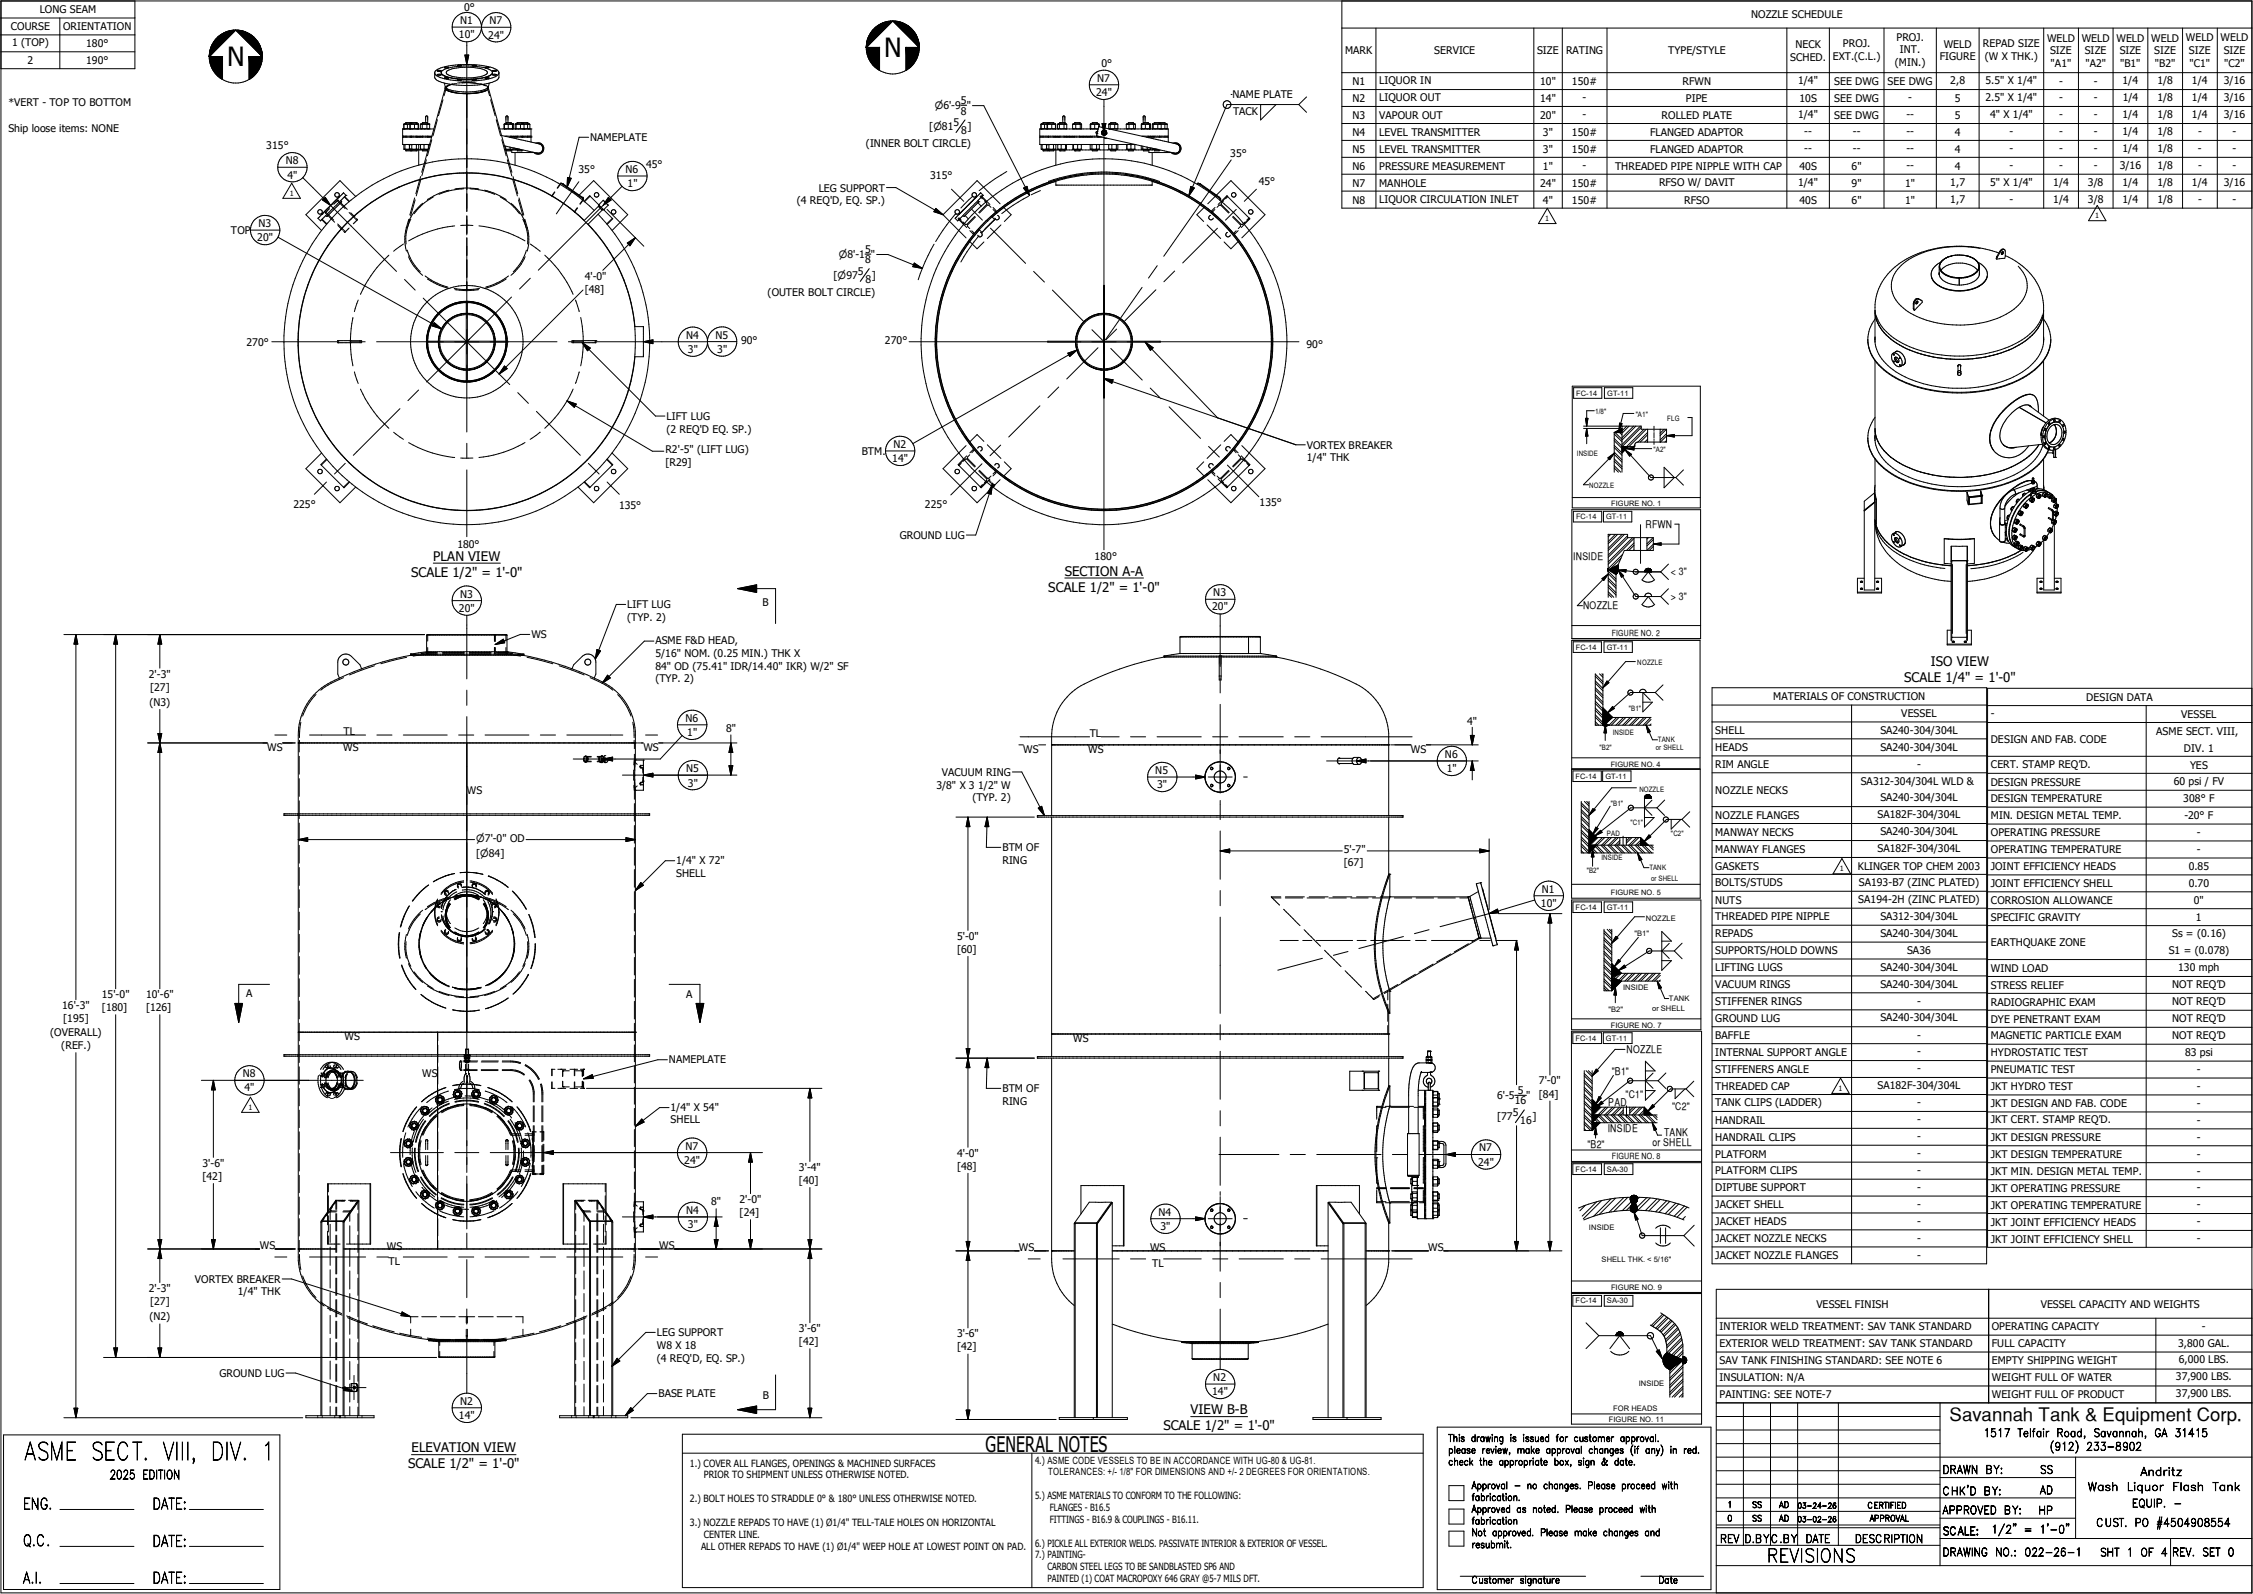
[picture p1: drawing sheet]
<svg xmlns="http://www.w3.org/2000/svg" width="420mm" height="297mm" viewBox="0 0 420 297" stroke-linecap="round" stroke-linejoin="round" font-family="sans-serif">
<defs><g id="words">
<g font-size="4.9">
<text x="164.8" y="10.6">N</text>
<text x="42.3" y="12.4">N</text>
</g>
<text font-size="4.5" x="4.5" y="272">ASME SECT. VIII, DIV. 1</text>
<text font-size="4" x="183.7" y="270.6">GENERAL NOTES</text>
<text font-size="3.5" x="363.4" y="264.8">Savannah Tank &amp; Equipment Corp.</text>
<text font-size="3.4" x="329.4" y="291.1">REVISIONS</text>
<g font-size="2.8">
<text x="4.3" y="281.2">ENG.</text>
<text x="28.4" y="281.2">DATE:</text>
<text x="4.3" y="288">Q.C.</text>
<text x="28.4" y="288.2">DATE:</text>
<text x="4.3" y="295">A.I.</text>
<text x="28.4" y="295">DATE:</text>
</g>
<g font-size="2.5">
<text x="76.6" y="107.5">SCALE 1/2&quot; = 1'-0&quot;</text>
<text x="80.8" y="104.6">PLAN VIEW</text>
<text x="198.5" y="107.3">SECTION A-A</text>
<text x="195.4" y="110.3">SCALE 1/2&quot; = 1'-0&quot;</text>
<text x="360" y="124.2">ISO VIEW</text>
<text x="355" y="127.1">SCALE 1/4&quot; = 1'-0&quot;</text>
<text x="222" y="263.5">VIEW B-B</text>
<text x="216.9" y="266.5">SCALE 1/2&quot; = 1'-0&quot;</text>
<text x="76.1" y="273.6">SCALE 1/2&quot; = 1'-0&quot;</text>
<text x="76.7" y="270.6">ELEVATION VIEW</text>
</g>
<text font-size="2.2" x="20.4" y="275.6">2025 EDITION</text>
<g font-size="2">
<text x="2" y="5.7">COURSE</text>
<text x="7.4" y="2.5">LONG SEAM</text>
<text x="11.8" y="5.7">ORIENTATION</text>
<text x="85.8" y="4.5">N1</text>
<text x="86.5" y="2">0°</text>
<text x="91.2" y="4.5">N7</text>
<text x="326.4" y="3.4">NOZZLE SCHEDULE</text>
<text x="2.2" y="8.6">1 (TOP)</text>
<text x="5.1" y="12">2</text>
<text x="16.1" y="12">190°</text>
<text x="16.1" y="8.8">180°</text>
<text x="85.6" y="7.2">10&quot;</text>
<text x="91" y="7.2">24&quot;</text>
<text x="250.7" y="10.1">MARK</text>
<text x="267.4" y="10.1">SERVICE</text>
<text x="286.6" y="10.1">SIZE</text>
<text x="291.9" y="10.1">RATING</text>
<text x="310.9" y="10">TYPE/STYLE</text>
<text x="333.7" y="11.3">SCHED.</text>
<text x="334.7" y="8.9">NECK</text>
<text x="341.7" y="11.1">EXT.(C.L.)</text>
<text x="343.5" y="8.7">PROJ.</text>
<text x="353.5" y="7.6">PROJ.</text>
<text x="354.2" y="9.9">INT.</text>
<text x="361.6" y="11.3">FIGURE</text>
<text x="362.3" y="8.9">WELD</text>
<text x="369.7" y="8.7">REPAD SIZE</text>
<text x="370" y="11.1">(W X THK.)</text>
<text x="381.6" y="7.7">WELD</text>
<text x="382.2" y="10.1">SIZE</text>
<text x="388.1" y="7.7">WELD</text>
<text x="388.7" y="10.1">SIZE</text>
<text x="394.5" y="7.7">WELD</text>
<text x="395.1" y="10.1">SIZE</text>
<text x="401" y="7.7">WELD</text>
<text x="401.6" y="10.1">SIZE</text>
<text x="407.5" y="7.7">WELD</text>
<text x="408.1" y="10.1">SIZE</text>
<text x="413.9" y="7.7">WELD</text>
<text x="414.5" y="10.1">SIZE</text>
<text x="204.3" y="17.9">24&quot;</text>
<text x="204.5" y="15.3">N7</text>
<text x="205.3" y="12.5">0°</text>
<text x="252.1" y="15.8">N1</text>
<text x="257.1" y="15.7">LIQUOR IN</text>
<text x="287.1" y="15.8">10&quot;</text>
<text x="293" y="15.8">150#</text>
<text x="313.6" y="15.8">RFWN</text>
<text x="335.2" y="15.7">1/4&quot;</text>
<text x="341.9" y="15.8">SEE DWG</text>
<text x="351.9" y="15.8">SEE DWG</text>
<text x="353.2" y="12.3">(MIN.)</text>
<text x="363.6" y="15.7">2,8</text>
<text x="370.1" y="15.7">5.5&quot; X 1/4&quot;</text>
<text x="382.3" y="12.5">&quot;A1&quot;</text>
<text x="383.8" y="15.7">-</text>
<text x="388.7" y="12.5">&quot;A2&quot;</text>
<text x="390.3" y="15.7">-</text>
<text x="395.2" y="12.5">&quot;B1&quot;</text>
<text x="395.7" y="15.7">1/4</text>
<text x="401.7" y="12.5">&quot;B2&quot;</text>
<text x="402.2" y="15.7">1/8</text>
<text x="408.1" y="12.5">&quot;C1&quot;</text>
<text x="408.6" y="15.7">1/4</text>
<text x="414.6" y="15.7">3/16</text>
<text x="414.6" y="12.5">&quot;C2&quot;</text>
<text x="1.6" y="19.8">*VERT - TOP TO BOTTOM</text>
<text x="177.8" y="23.5">5</text>
<text x="179.1" y="19.4">5</text>
<text x="179.1" y="21.3">8</text>
<text x="229.7" y="18.3">NAME PLATE</text>
<text x="229.9" y="21.4">TACK</text>
<text x="252.1" y="19">N2</text>
<text x="252.1" y="22.1">N3</text>
<text x="257.1" y="18.8">LIQUOR OUT</text>
<text x="257.1" y="22.1">VAPOUR OUT</text>
<text x="287.1" y="19">14&quot;</text>
<text x="287.1" y="22.2">20&quot;</text>
<text x="295" y="18.9">-</text>
<text x="295" y="22.1">-</text>
<text x="309.7" y="22.1">ROLLED PLATE</text>
<text x="314.3" y="19">PIPE</text>
<text x="335.2" y="22">1/4&quot;</text>
<text x="335.5" y="19">10S</text>
<text x="341.9" y="22.1">SEE DWG</text>
<text x="341.9" y="19">SEE DWG</text>
<text x="355.4" y="22.1">--</text>
<text x="355.7" y="18.9">-</text>
<text x="364.4" y="19">5</text>
<text x="364.4" y="22.1">5</text>
<text x="370.1" y="18.9">2.5&quot; X 1/4&quot;</text>
<text x="371" y="22">4&quot; X 1/4&quot;</text>
<text x="383.8" y="22.1">-</text>
<text x="383.8" y="18.9">-</text>
<text x="390.3" y="22.1">-</text>
<text x="390.3" y="18.9">-</text>
<text x="395.7" y="22">1/4</text>
<text x="395.7" y="18.9">1/4</text>
<text x="402.2" y="22">1/8</text>
<text x="402.2" y="18.9">1/8</text>
<text x="408.6" y="18.9">1/4</text>
<text x="408.6" y="22">1/4</text>
<text x="414.6" y="18.9">3/16</text>
<text x="414.6" y="22">3/16</text>
<text x="1.6" y="24.5">Ship loose items: NONE</text>
<text x="49.6" y="27.7">315°</text>
<text x="110" y="26.3">NAMEPLATE</text>
<text x="161.4" y="27.5">(INNER BOLT CIRCLE)</text>
<text x="173.2" y="24.3">[n81</text>
<text x="179.2" y="25">8</text>
<text x="180.4" y="24.3">]</text>
<text x="229.3" y="29.3">35°</text>
<text x="252.1" y="25.3">N4</text>
<text x="252.1" y="28.4">N5</text>
<text x="257.1" y="28.5">LEVEL TRANSMITTER</text>
<text x="257.1" y="25.3">LEVEL TRANSMITTER</text>
<text x="287.6" y="25.3">3&quot;</text>
<text x="287.6" y="28.5">3&quot;</text>
<text x="293" y="25.3">150#</text>
<text x="293" y="28.5">150#</text>
<text x="307.6" y="25.3">FLANGED ADAPTOR</text>
<text x="307.6" y="28.5">FLANGED ADAPTOR</text>
<text x="336.3" y="25.2">--</text>
<text x="336.3" y="28.4">--</text>
<text x="345.4" y="25.2">--</text>
<text x="345.4" y="28.4">--</text>
<text x="355.4" y="25.2">--</text>
<text x="355.4" y="28.4">--</text>
<text x="364.4" y="25.3">4</text>
<text x="364.4" y="28.5">4</text>
<text x="374.6" y="25.2">-</text>
<text x="374.6" y="28.4">-</text>
<text x="383.8" y="25.2">-</text>
<text x="383.8" y="28.4">-</text>
<text x="390.3" y="25.2">-</text>
<text x="390.3" y="28.4">-</text>
<text x="395.7" y="28.4">1/4</text>
<text x="395.7" y="25.2">1/4</text>
<text x="402.2" y="28.4">1/8</text>
<text x="402.2" y="25.2">1/8</text>
<text x="409.7" y="28.4">-</text>
<text x="409.7" y="25.2">-</text>
<text x="416.2" y="28.4">-</text>
<text x="416.2" y="25.2">-</text>
<text x="53.3" y="30.6">N8</text>
<text x="53.6" y="33.3">4&quot;</text>
<text x="107.9" y="32.3">35°</text>
<text x="116.6" y="32.3">N6</text>
<text x="117" y="34.9">1&quot;</text>
<text x="120.4" y="31.3">45°</text>
<text x="152.6" y="35.7">LEG SUPPORT</text>
<text x="173.4" y="33.4">315°</text>
<text x="234.7" y="34.5">45°</text>
<text x="252.1" y="31.6">N6</text>
<text x="252.1" y="34.8">N7</text>
<text x="257.1" y="31.6">PRESSURE MEASUREMENT</text>
<text x="257.1" y="34.8">MANHOLE</text>
<text x="287.1" y="34.8">24&quot;</text>
<text x="287.6" y="31.7">1&quot;</text>
<text x="293" y="34.8">150#</text>
<text x="295" y="31.5">-</text>
<text x="301.1" y="31.6">THREADED PIPE NIPPLE WITH CAP</text>
<text x="309.3" y="34.6">RFSO W/ DAVIT</text>
<text x="335.2" y="34.6">1/4&quot;</text>
<text x="335.4" y="31.6">40S</text>
<text x="345.1" y="31.7">6&quot;</text>
<text x="345.1" y="34.8">9&quot;</text>
<text x="355.1" y="34.8">1&quot;</text>
<text x="355.4" y="31.5">--</text>
<text x="363.6" y="34.6">1,7</text>
<text x="364.4" y="31.6">4</text>
<text x="371" y="34.6">5&quot; X 1/4&quot;</text>
<text x="374.6" y="31.5">-</text>
<text x="382.7" y="34.6">1/4</text>
<text x="383.8" y="31.5">-</text>
<text x="389.2" y="34.6">3/8</text>
<text x="390.3" y="31.5">-</text>
<text x="395.1" y="31.5">3/16</text>
<text x="395.7" y="34.6">1/4</text>
<text x="402.2" y="31.5">1/8</text>
<text x="402.2" y="34.6">1/8</text>
<text x="408.6" y="34.6">1/4</text>
<text x="409.7" y="31.5">-</text>
<text x="414.6" y="34.6">3/16</text>
<text x="416.2" y="31.5">-</text>
<text x="148.5" y="38.1">(4 REQ'D, EQ. SP.)</text>
<text x="252.1" y="37.9">N8</text>
<text x="257.1" y="37.8">LIQUOR CIRCULATION INLET</text>
<text x="287.6" y="38">4&quot;</text>
<text x="293" y="37.9">150#</text>
<text x="314" y="37.9">RFSO</text>
<text x="335.5" y="37.9">40S</text>
<text x="345.1" y="37.9">6&quot;</text>
<text x="355.1" y="38">1&quot;</text>
<text x="363.6" y="37.8">1,7</text>
<text x="374.6" y="37.8">-</text>
<text x="382.7" y="37.8">1/4</text>
<text x="389.2" y="37.8">3/8</text>
<text x="395.7" y="37.8">1/4</text>
<text x="402.2" y="37.8">1/8</text>
<text x="409.7" y="37.8">-</text>
<text x="416.2" y="37.8">-</text>
<text x="43.1" y="43.6">TOP</text>
<text x="48" y="45">20&quot;</text>
<text x="48.2" y="42.3">N3</text>
<text x="161.3" y="47.1">5</text>
<text x="109" y="52.2">4'-0&quot;</text>
<text x="155.4" y="52">[n97</text>
<text x="159.9" y="51.3">5</text>
<text x="161.3" y="49.1">8</text>
<text x="161.3" y="52.7">8</text>
<text x="162.5" y="52">]</text>
<text x="109" y="54.6">[48]</text>
<text x="143.1" y="55.2">(OUTER BOLT CIRCLE)</text>
<text x="46" y="64.4">270°</text>
<text x="127.9" y="63.1">N4</text>
<text x="128.2" y="65.7">3&quot;</text>
<text x="133.3" y="63.1">N5</text>
<text x="133.7" y="65.7">3&quot;</text>
<text x="138.1" y="64.1">90°</text>
<text x="165" y="64.1">270°</text>
<text x="243.5" y="64.8">90°</text>
<text x="124.2" y="78.3">LIFT LUG</text>
<text x="124.2" y="80.6">(2 REQ'D EQ. SP.)</text>
<text x="166.5" y="83.5">N2</text>
<text x="243.6" y="83.6">VORTEX BREAKER</text>
<text x="124" y="84.5">R2'-5&quot; (LIFT LUG)</text>
<text x="124" y="86.9">[R29]</text>
<text x="160.7" y="84.8">BTM.</text>
<text x="166.3" y="86.1">14&quot;</text>
<text x="243.6" y="86">1/4&quot; THK</text>
<text x="54.7" y="94.6">225°</text>
<text x="115.4" y="94.8">135°</text>
<text x="172.4" y="94.7">225°</text>
<text x="234.8" y="94.2">135°</text>
<text x="167.7" y="100.4">GROUND LUG</text>
<text x="306.7" y="98.4">RFWN</text>
<text x="85.3" y="102">180°</text>
<text x="204" y="104.3">180°</text>
<text x="293.3" y="104.4">INSIDE</text>
<text x="311.5" y="107.2">&lt; 3&quot;</text>
<text x="85.8" y="111.3">N3</text>
<text x="116.9" y="113.4">LIFT LUG</text>
<text x="142.2" y="112.9">B</text>
<text x="226" y="113.7">20&quot;</text>
<text x="226.1" y="111.1">N3</text>
<text x="295.1" y="113.5">NOZZLE</text>
<text x="311.5" y="111.8">&gt; 3&quot;</text>
<text x="85.6" y="114">20&quot;</text>
<text x="99.1" y="119">WS</text>
<text x="116.9" y="115.7">(TYP. 2)</text>
<text x="122.2" y="120">ASME F&amp;D HEAD,</text>
<text x="122.2" y="122.4">5/16&quot; NOM. (0.25 MIN.) THK X</text>
<text x="122.2" y="124.8">84&quot; OD (75.41&quot; IDR/14.40&quot; IKR) W/2&quot; SF</text>
<text x="27.8" y="126.3">2'-3&quot;</text>
<text x="27.9" y="131.5">(N3)</text>
<text x="28" y="128.7">[27]</text>
<text x="122.2" y="127.1">(TYP. 2)</text>
<text x="330.5" y="130.5">MATERIALS OF CONSTRUCTION</text>
<text x="388.9" y="130.6">DESIGN DATA</text>
<text x="64.1" y="136.9">TL</text>
<text x="127.8" y="134.5">N6</text>
<text x="128.1" y="137.2">1&quot;</text>
<text x="135.3" y="136.4">8&quot;</text>
<text x="203.2" y="137.3">TL</text>
<text x="273.5" y="135">4&quot;</text>
<text x="319.7" y="136.8">SHELL</text>
<text x="350.5" y="136.7">SA240-304/304L</text>
<text x="354.4" y="133.7">VESSEL</text>
<text x="371.1" y="133.7">-</text>
<text x="402" y="136.9">ASME SECT. VIII,</text>
<text x="406.6" y="133.8">VESSEL</text>
<text x="49.8" y="140">WS</text>
<text x="64" y="140">WS</text>
<text x="119.9" y="140">WS</text>
<text x="127.9" y="143.9">N5</text>
<text x="190.8" y="140.3">WS</text>
<text x="202.9" y="140.3">WS</text>
<text x="263" y="140.3">WS</text>
<text x="269.3" y="141.2">N6</text>
<text x="269.7" y="143.9">1&quot;</text>
<text x="319.7" y="140">HEADS</text>
<text x="319.7" y="143.1">RIM ANGLE</text>
<text x="350.5" y="139.9">SA240-304/304L</text>
<text x="357.4" y="143">-</text>
<text x="371.1" y="138.5">DESIGN AND FAB. CODE</text>
<text x="371.1" y="143.1">CERT. STAMP REQ’D.</text>
<text x="407.1" y="140.1">DIV. 1</text>
<text x="408.3" y="143.3">YES</text>
<text x="87" y="148">WS</text>
<text x="128.2" y="146.6">3&quot;</text>
<text x="174.6" y="146.9">3/8&quot; X 3 1/2&quot; W</text>
<text x="175.6" y="144.6">VACUUM RING</text>
<text x="181.3" y="149.3">(TYP. 2)</text>
<text x="215.3" y="144.2">N5</text>
<text x="215.7" y="146.9">3&quot;</text>
<text x="319.7" y="147.9">NOZZLE NECKS</text>
<text x="346.9" y="146.2">SA312-304/304L WLD &amp;</text>
<text x="350.5" y="149.3">SA240-304/304L</text>
<text x="371.1" y="146.4">DESIGN PRESSURE</text>
<text x="371.1" y="149.5">DESIGN TEMPERATURE</text>
<text x="405.2" y="146.2">60 psi / FV</text>
<text x="407" y="149.5">308° F</text>
<text x="319.7" y="152.6">NOZZLE FLANGES</text>
<text x="319.7" y="155.7">MANWAY NECKS</text>
<text x="350" y="152.4">SA182F-304/304L</text>
<text x="350.5" y="155.6">SA240-304/304L</text>
<text x="371.1" y="152.7">MIN. DESIGN METAL TEMP.</text>
<text x="371.1" y="155.8">OPERATING PRESSURE</text>
<text x="407.2" y="152.7">-20° F</text>
<text x="409.5" y="155.7">-</text>
<text x="88.8" y="159.8">[n84]</text>
<text x="126.1" y="161">1/4&quot; X 72&quot;</text>
<text x="186.9" y="158.6">BTM OF</text>
<text x="186.9" y="161">RING</text>
<text x="250.5" y="159">5'-7&quot;</text>
<text x="250.5" y="161.4">[67]</text>
<text x="319.7" y="158.9">MANWAY FLANGES</text>
<text x="350" y="158.8">SA182F-304/304L</text>
<text x="371.1" y="159">OPERATING TEMPERATURE</text>
<text x="409.5" y="158.9">-</text>
<text x="126.1" y="163.3">SHELL</text>
<text x="287.4" y="166.4">N1</text>
<text x="319.7" y="162.1">GASKETS</text>
<text x="319.7" y="165.1">BOLTS/STUDS</text>
<text x="346.3" y="162.1">KLINGER TOP CHEM 2003</text>
<text x="346.5" y="165">SA193-B7 (ZINC PLATED)</text>
<text x="371.1" y="162.1">JOINT EFFICIENCY HEADS</text>
<text x="371.1" y="165.3">JOINT EFFICIENCY SHELL</text>
<text x="408" y="162.1">0.85</text>
<text x="408" y="165.3">0.70</text>
<text x="287.2" y="169">10&quot;</text>
<text x="319.7" y="168.4">NUTS</text>
<text x="319.7" y="171.5">THREADED PIPE NIPPLE</text>
<text x="346.4" y="168.2">SA194-2H (ZINC PLATED)</text>
<text x="350.5" y="171.4">SA312-304/304L</text>
<text x="371.1" y="168.4">CORROSION ALLOWANCE</text>
<text x="371.1" y="171.6">SPECIFIC GRAVITY</text>
<text x="409" y="168.5">0&quot;</text>
<text x="409.4" y="171.6">1</text>
<text x="178.4" y="175.1">5'-0&quot;</text>
<text x="178.4" y="177.5">[60]</text>
<text x="319.7" y="174.7">REPADS</text>
<text x="319.7" y="177.7">SUPPORTS/HOLD DOWNS</text>
<text x="350.5" y="174.5">SA240-304/304L</text>
<text x="355.5" y="177.8">SA36</text>
<text x="371.1" y="176.2">EARTHQUAKE ZONE</text>
<text x="404.3" y="177.8">S1 = (0.078)</text>
<text x="404.9" y="174.6">Ss = (0.16)</text>
<text x="45.9" y="185.8">A</text>
<text x="127.9" y="185.9">A</text>
<text x="319.7" y="181">LIFTING LUGS</text>
<text x="319.7" y="184.2">VACUUM RINGS</text>
<text x="350.5" y="180.8">SA240-304/304L</text>
<text x="350.5" y="184">SA240-304/304L</text>
<text x="371.1" y="181.1">WIND LOAD</text>
<text x="371.1" y="184.2">STRESS RELIEF</text>
<text x="404.9" y="184.1">NOT REQ’D</text>
<text x="406.1" y="180.9">130 mph</text>
<text x="11.6" y="188">16'-3&quot;</text>
<text x="11.8" y="190.5">[195]</text>
<text x="19" y="186">15'-0&quot;</text>
<text x="19" y="188.4">[180]</text>
<text x="27.2" y="186">10'-6&quot;</text>
<text x="27.2" y="188.4">[126]</text>
<text x="319.7" y="187.3">STIFFENER RINGS</text>
<text x="319.7" y="190.4">GROUND LUG</text>
<text x="350.5" y="190.3">SA240-304/304L</text>
<text x="357.4" y="187.2">-</text>
<text x="371.1" y="187.4">RADIOGRAPHIC EXAM</text>
<text x="371.1" y="190.5">DYE PENETRANT EXAM</text>
<text x="404.9" y="187.2">NOT REQ’D</text>
<text x="404.9" y="190.4">NOT REQ’D</text>
<text x="9.4" y="193.1">(OVERALL)</text>
<text x="11.4" y="195.5">(REF.)</text>
<text x="64.2" y="193.8">WS</text>
<text x="200.1" y="194.1">WS</text>
<text x="303.2" y="196.3">NOZZLE</text>
<text x="319.7" y="193.6">BAFFLE</text>
<text x="319.7" y="196.8">INTERNAL SUPPORT ANGLE</text>
<text x="357.4" y="193.5">-</text>
<text x="357.4" y="196.6">-</text>
<text x="371.1" y="193.7">MAGNETIC PARTICLE EXAM</text>
<text x="371.1" y="196.9">HYDROSTATIC TEST</text>
<text x="404.9" y="193.5">NOT REQ’D</text>
<text x="407.3" y="196.7">83 psi</text>
<text x="45.3" y="200.7">N8</text>
<text x="45.6" y="203.4">4&quot;</text>
<text x="78.7" y="200.7">WS</text>
<text x="124.7" y="198.2">NAMEPLATE</text>
<text x="186.9" y="203.5">BTM OF</text>
<text x="282.9" y="203.8">5</text>
<text x="286.9" y="202.1">7'-0&quot;</text>
<text x="300.4" y="200.3">&quot;B1&quot;</text>
<text x="319.7" y="199.9">STIFFENERS ANGLE</text>
<text x="319.7" y="203.1">THREADED CAP</text>
<text x="350" y="202.9">SA182F-304/304L</text>
<text x="357.4" y="199.8">-</text>
<text x="371.1" y="200">PNEUMATIC TEST</text>
<text x="371.1" y="203.2">JKT HYDRO TEST</text>
<text x="409.5" y="199.9">-</text>
<text x="409.5" y="203.1">-</text>
<text x="125" y="207">1/4&quot; X 54&quot;</text>
<text x="125" y="209.3">SHELL</text>
<text x="186.9" y="205.9">RING</text>
<text x="279.1" y="204.8">6'-5</text>
<text x="279.1" y="208.7">[77</text>
<text x="282" y="207.9">5</text>
<text x="282.4" y="205.8">16</text>
<text x="283.4" y="209.4">16</text>
<text x="284.5" y="204.8">&quot;</text>
<text x="285.7" y="208.7">]</text>
<text x="286.9" y="204.5">[84]</text>
<text x="299.8" y="206.1">PAD</text>
<text x="303" y="204.6">&quot;C1&quot;</text>
<text x="311.7" y="206.8">&quot;C2&quot;</text>
<text x="319.7" y="206">TANK CLIPS (LADDER)</text>
<text x="319.7" y="209.4">HANDRAIL</text>
<text x="357.4" y="206.1">-</text>
<text x="357.4" y="209.3">-</text>
<text x="371.1" y="206.3">JKT DESIGN AND FAB. CODE</text>
<text x="371.1" y="209.3">JKT CERT. STAMP REQ’D.</text>
<text x="409.5" y="206.2">-</text>
<text x="409.5" y="209.4">-</text>
<text x="127.8" y="214.2">N7</text>
<text x="178.4" y="215.5">4'-0&quot;</text>
<text x="275.7" y="214.5">N7</text>
<text x="295.9" y="213.9">&quot;B2&quot;</text>
<text x="299.7" y="210.9">INSIDE</text>
<text x="308.1" y="213.5">or SHELL</text>
<text x="310.2" y="211.6">TANK</text>
<text x="319.7" y="212.5">HANDRAIL CLIPS</text>
<text x="319.7" y="215.7">PLATFORM</text>
<text x="357.4" y="212.4">-</text>
<text x="357.4" y="215.6">-</text>
<text x="371.1" y="212.6">JKT DESIGN PRESSURE</text>
<text x="371.1" y="215.8">JKT DESIGN TEMPERATURE</text>
<text x="409.5" y="212.5">-</text>
<text x="409.5" y="215.7">-</text>
<text x="37.8" y="217.4">3'-6&quot;</text>
<text x="37.8" y="219.8">[42]</text>
<text x="127.6" y="216.9">24&quot;</text>
<text x="148.9" y="218.2">3'-4&quot;</text>
<text x="148.9" y="220.6">[40]</text>
<text x="178.4" y="218">[48]</text>
<text x="275.5" y="217.2">24&quot;</text>
<text x="319.7" y="218.8">PLATFORM CLIPS</text>
<text x="319.7" y="222">DIPTUBE SUPPORT</text>
<text x="357.4" y="218.7">-</text>
<text x="357.4" y="221.9">-</text>
<text x="371.1" y="218.9">JKT MIN. DESIGN METAL TEMP.</text>
<text x="409.5" y="218.9">-</text>
<text x="409.5" y="222">-</text>
<text x="127.9" y="226.2">N4</text>
<text x="132.6" y="224.6">8&quot;</text>
<text x="137.9" y="224.2">2'-0&quot;</text>
<text x="137.9" y="226.6">[24]</text>
<text x="216" y="226.5">N4</text>
<text x="319.7" y="225.2">JACKET SHELL</text>
<text x="357.4" y="225">-</text>
<text x="371.1" y="222.1">JKT OPERATING PRESSURE</text>
<text x="371.1" y="225.3">JKT OPERATING TEMPERATURE</text>
<text x="409.5" y="225.2">-</text>
<text x="48.4" y="232.7">WS</text>
<text x="72.1" y="232.9">WS</text>
<text x="122.9" y="232.7">WS</text>
<text x="128.2" y="228.8">3&quot;</text>
<text x="189.9" y="233">WS</text>
<text x="214.4" y="233">WS</text>
<text x="216.3" y="229.2">3&quot;</text>
<text x="266.2" y="233">WS</text>
<text x="319.7" y="228.3">JACKET HEADS</text>
<text x="319.7" y="231.4">JACKET NOZZLE NECKS</text>
<text x="357.4" y="228.2">-</text>
<text x="357.4" y="231.4">-</text>
<text x="371.1" y="228.4">JKT JOINT EFFICIENCY HEADS</text>
<text x="371.1" y="231.6">JKT JOINT EFFICIENCY SHELL</text>
<text x="409.5" y="228.3">-</text>
<text x="409.5" y="231.4">-</text>
<text x="36.3" y="239">VORTEX BREAKER</text>
<text x="72.4" y="235.6">TL</text>
<text x="214.8" y="236">TL</text>
<text x="319.7" y="234.6">JACKET NOZZLE FLANGES</text>
<text x="357.4" y="234.5">-</text>
<text x="27.8" y="240.7">2'-3&quot;</text>
<text x="27.9" y="246">(N2)</text>
<text x="28" y="243.2">[27]</text>
<text x="44.4" y="241.3">1/4&quot; THK</text>
<text x="338.6" y="243.6">VESSEL FINISH</text>
<text x="380.4" y="243.6">VESSEL CAPACITY AND WEIGHTS</text>
<text x="122.5" y="249">LEG SUPPORT</text>
<text x="122.5" y="251.3">W8 X 18</text>
<text x="148.9" y="248.2">3'-6&quot;</text>
<text x="148.9" y="250.7">[42]</text>
<text x="178.4" y="249.2">3'-6&quot;</text>
<text x="178.4" y="251.6">[42]</text>
<text x="320.5" y="247.9">INTERIOR WELD TREATMENT: SAV TANK STANDARD</text>
<text x="320.5" y="251.1">EXTERIOR WELD TREATMENT: SAV TANK STANDARD</text>
<text x="371.3" y="247.9">OPERATING CAPACITY</text>
<text x="371.3" y="251.1">FULL CAPACITY</text>
<text x="406" y="250.9">3,800 GAL.</text>
<text x="410.5" y="247.8">-</text>
<text x="40.9" y="256.5">GROUND LUG</text>
<text x="122.5" y="253.7">(4 REQ'D, EQ. SP.)</text>
<text x="226.1" y="257.3">N2</text>
<text x="320.5" y="254.2">SAV TANK FINISHING STANDARD: SEE NOTE 6</text>
<text x="320.5" y="257.3">INSULATION: N/A</text>
<text x="371.3" y="254.2">EMPTY SHIPPING WEIGHT</text>
<text x="371.3" y="257.4">WEIGHT FULL OF WATER</text>
<text x="405.6" y="257.2">37,900 LBS.</text>
<text x="406.1" y="254">6,000 LBS.</text>
<text x="85.8" y="261.7">N2</text>
<text x="122.7" y="260.4">BASE PLATE</text>
<text x="142.2" y="260.6">B</text>
<text x="226" y="260">14&quot;</text>
<text x="320.5" y="260.5">PAINTING: SEE NOTE-7</text>
<text x="371.3" y="260.5">WEIGHT FULL OF PRODUCT</text>
<text x="405.6" y="260.4">37,900 LBS.</text>
<text x="85.6" y="264.4">14&quot;</text>
<text x="369.8" y="267.7">1517 Telfair Road, Savannah, GA 31415</text>
<text x="362.1" y="274.6">DRAWN BY:</text>
<text x="380.2" y="274.6">SS</text>
<text x="382.1" y="270.3">(912) 233-8902</text>
<text x="399" y="275">Andritz</text>
<text x="362.1" y="278.6">CHK'D BY:</text>
<text x="380.3" y="278.4">AD</text>
<text x="389.2" y="277.7">Wash</text>
<text x="396.5" y="277.7">Liquor</text>
<text x="397.4" y="280.8">EQUIP. -</text>
<text x="404.9" y="277.7">Flash</text>
<text x="412.4" y="277.7">Tank</text>
<text x="320.6" y="287.4">REV</text>
<text x="325.2" y="287.4">D.BY</text>
<text x="330.1" y="287.4">C.BY</text>
<text x="336.6" y="287.4">DATE</text>
<text x="345.8" y="287.4">DESCRIPTION</text>
<text x="362.1" y="286">SCALE:</text>
<text x="362.1" y="282.1">APPROVED BY:</text>
<text x="371.2" y="285.7">1/2&quot; = 1'-0&quot;</text>
<text x="380" y="282.2">HP</text>
<text x="390.8" y="284.4">CUST. PO #4504908554</text>
<text x="362.1" y="289.9">DRAWING NO.:</text>
<text x="377.4" y="289.9">022-26-1</text>
<text x="391.4" y="290">SHT 1 OF 4</text>
<text x="404.9" y="289.9">REV. SET 0</text>
</g>
<g font-size="1.9">
<text x="174.2" y="20.4">n6'-9 &quot;</text>
<text x="156.4" y="48.1">n8'-1 &quot;</text>
<text x="88.8" y="156.9">n7'-0&quot; OD</text>
<text x="128.6" y="273.3">1.) COVER ALL FLANGES, OPENINGS &amp; MACHINED SURFACES</text>
<text x="131.2" y="275.5">PRIOR TO SHIPMENT UNLESS OTHERWISE NOTED.</text>
<text x="193" y="272.7">4.) ASME CODE VESSELS TO BE IN ACCORDANCE WITH UG-80 &amp; UG-81.</text>
<text x="195.4" y="274.8">TOLERANCES: +/- 1/8&quot; FOR DIMENSIONS AND +/- 2 DEGREES FOR ORIENTATIONS.</text>
<text x="128.6" y="279.9">2.) BOLT HOLES TO STRADDLE 0° &amp; 180° UNLESS OTHERWISE NOTED.</text>
<text x="193" y="279.3">5.) ASME MATERIALS TO CONFORM TO THE FOLLOWING:</text>
<text x="195.7" y="281.5">FLANGES - B16.5</text>
<text x="128.6" y="284.4">3.) NOZZLE REPADS TO HAVE (1) Ø1/4&quot; TELL-TALE HOLES ON HORIZONTAL</text>
<text x="131.2" y="286.6">CENTER LINE.</text>
<text x="195.7" y="283.7">FITTINGS - B16.9 &amp; COUPLINGS - B16.11.</text>
<text x="130.7" y="288.8">ALL OTHER REPADS TO HAVE (1) Ø1/4&quot; WEEP HOLE AT LOWEST POINT ON PAD.</text>
<text x="193" y="288.2">6.) PICKLE ALL EXTERIOR WELDS. PASSIVATE INTERIOR &amp; EXTERIOR OF VESSEL.</text>
<text x="193" y="290.4">7.) PAINTING-</text>
<text x="195.2" y="292.6">CARBON STEEL LEGS TO BE SANDBLASTED SP6 AND</text>
<text x="195.2" y="294.8">PAINTED (1) COAT MACROPOXY 646 GRAY @5-7 MILS DFT.</text>
</g>
<g font-size="1.8">
<text x="270" y="268.6">This drawing is issued for customer approval.</text>
<text x="270" y="270.8">please review, make approval changes (if any) in red.</text>
<text x="270" y="273">check the appropriate box, sign &amp; date.</text>
<text x="274.3" y="277.4">Approval - no changes. Please proceed with</text>
<text x="274.3" y="279.6">fabrication.</text>
<text x="274.3" y="281.8">Approved as noted. Please proceed with</text>
<text x="274.3" y="284">fabrication</text>
<text x="274.3" y="286.2">Not approved. Please make changes and</text>
<text x="274.3" y="288.4">resubmit.</text>
<text x="274.3" y="295">Customer signature</text>
<text x="309.2" y="295">Date</text>
</g>
<g font-size="1.6">
<text x="300.4" y="118.4">FIGURE NO. 2</text>
<text x="300.5" y="215.9">FIGURE NO. 8</text>
</g>
<g font-size="1.5">
<text x="322" y="280.9">1</text>
<text x="326.6" y="280.9">SS</text>
<text x="331.6" y="280.9">AD</text>
<text x="348.1" y="281.1">CERTIFIED</text>
<text x="322" y="283.5">0</text>
<text x="326.6" y="283.5">SS</text>
<text x="331.6" y="283.5">AD</text>
<text x="348.5" y="283.5">APPROVAL</text>
</g>
<g font-size="1.4">
<text x="54" y="36.5">1</text>
<text x="288" y="41.2">1</text>
<text x="390.6" y="40.7">1</text>
<text x="293.8" y="73.7">FC-14</text>
<text x="297.4" y="77.1">1/8&quot;</text>
<text x="299.6" y="73.7">GT-11</text>
<text x="305" y="77.7">&quot;A1&quot;</text>
<text x="310.8" y="78.5">FLG</text>
<text x="294" y="85">INSIDE</text>
<text x="308.3" y="84.2">&quot;A2&quot;</text>
<text x="296.2" y="91">NOZZLE</text>
<text x="300.3" y="94.3">FIGURE NO. 1</text>
<text x="293.8" y="96.7">FC-14</text>
<text x="299.4" y="96.7">GT-11</text>
<text x="293.8" y="121.1">FC-14</text>
<text x="299.5" y="121.1">GT-11</text>
<text x="305.2" y="124">NOZZLE</text>
<text x="300.6" y="136.9">INSIDE</text>
<text x="303.6" y="132.5">&quot;B1&quot;</text>
<text x="298.2" y="139.7">&quot;B2&quot;</text>
<text x="300.3" y="142.9">FIGURE NO. 4</text>
<text x="308.7" y="139.8">or SHELL</text>
<text x="309" y="138.3">TANK</text>
<text x="293.7" y="145.1">FC-14</text>
<text x="299.3" y="145.1">GT-11</text>
<text x="305.6" y="147.6">NOZZLE</text>
<text x="299.5" y="155.8">PAD</text>
<text x="300.3" y="150.1">&quot;B1&quot;</text>
<text x="303.9" y="153.8">&quot;C1&quot;</text>
<text x="311.5" y="155.7">&quot;C2&quot;</text>
<text x="298.5" y="160.2">INSIDE</text>
<text x="295.8" y="162.6">&quot;B2&quot;</text>
<text x="300.3" y="166.8">FIGURE NO. 5</text>
<text x="307.5" y="162.1">TANK</text>
<text x="307.8" y="164.1">or SHELL</text>
<text x="342.9" y="162.3">1</text>
<text x="293.7" y="169.5">FC-14</text>
<text x="299.6" y="169.5">GT-11</text>
<text x="306.8" y="171.5">NOZZLE</text>
<text x="304.7" y="174.4">&quot;B1&quot;</text>
<text x="302.6" y="184.5">INSIDE</text>
<text x="299.8" y="188.6">&quot;B2&quot;</text>
<text x="300.3" y="191.5">FIGURE NO. 7</text>
<text x="308" y="188.5">or SHELL</text>
<text x="311.1" y="186.5">TANK</text>
<text x="293.7" y="193.9">FC-14</text>
<text x="299.4" y="193.9">GT-11</text>
<text x="342.7" y="203.3">1</text>
<text x="46.3" y="206.8">1</text>
<text x="293.7" y="218.3">FC-14</text>
<text x="299.6" y="218.3">SA-30</text>
<text x="296.2" y="229.2">INSIDE</text>
<text x="298.5" y="235.1">SHELL THK. &lt; 5/16&quot;</text>
<text x="293.7" y="242.9">FC-14</text>
<text x="299.6" y="242.9">SA-30</text>
<text x="300.3" y="240.5">FIGURE NO. 9</text>
<text x="300.7" y="262.9">FOR HEADS</text>
<text x="305.5" y="258.3">INSIDE</text>
<text x="299.9" y="265">FIGURE NO. 11</text>
<text x="335.1" y="281.1">03-24-26</text>
<text x="335.1" y="283.6">03-02-26</text>
</g>
</g></defs>
<g fill="none" stroke="#000" stroke-width=".19">
<path d="M.2 .2h419.6v296.6h-419.6zM.2 3.4h24.9M.2 6.5h24.9M.2 9.7h24.9M11.1 3.4v9.4M25.1 .2v12.6h-24.9M39 10.5h2.5v4.3M39 10.5l4.9-4.9 5 4.9M39 10.5a4.9 4.9 0 0 1 5-4.9 4.9 4.9 0 0 1 4.9 4.9M39 10.5a4.9 4.9 0 0 0 5 5 4.9 4.9 0 0 0 4.9-5M48.9 10.5h-2.5v4.3M81.5 13.2h.7a.55 .55 0 0 1-.7 0z"/>
<path d="M81.5 13.9h.7a.46 .46 0 0 1-.7 0zM82.2 13.9h.1M82.6 18.6l-.9 3M82.8 15.5l.2 .7a2.03 2.03 0 0 0 1.5 .7 11.6 11.6 0 0 0 6.3-.4l.2-.3 .2-.7M82.9 14.5v.1M82.9 12.5h.5l.2 .1-.3 .1zM82.9 14.5h.5l.2 .1h-.7M83 16.1v.4M83 16.4l-4.4 15.7M83 16.5l.3 .3M83.2 16.3a.92 .92 0 0 0 1 .8l.9 .2M83.2 16.3l-.4 1.5"/>
<path d="M83.3 13.3a8.8 8.8 0 0 1 5.7-.6h.3a1.9 1.9 0 0 1 1.6 .8 2.05 2.05 0 0 1-1.9 .9 10 10 0 0 1-5.6-.6l-.2-.2zM83.3 16.8l1.8 .5M83.3 16.8l.2 .1a7.6 7.6 0 0 0 3.1 .5M84.2 15.7l-.7 .3-.3 .3M84.2 15.7a22.3 22.3 0 0 0 5.7 0M84.3 5.1h5.5M84.4 15.6a2.15 2.15 0 0 0-1.4 .7M85.1 15.6l-.9 .1M85.2 17.3l1.2 .1 2.4-.1M85.3 12.2h.7l-.7 .1M85.3 14.9h.1M85.3 12.2v.1"/>
<path d="M85.3 14.9h.7h-.7M85.3 15.5l1.5-.1 1.9 .1M86.2 17.4h.1M86.2 15.4h.1M86.2 15.4a11.7 11.7 0 0 1 3.7 .3M86.9 10.3h-.2l.2 1.4M87 17.4h.1M87 7.8v31.6M87.1 10.3h.3l-.3 1.4M88.1 14.9l.5-.1 .2 .1-.6 .1zM88.2 12.3l-.2-.1 .2-.1 .6 .2a19.3 19.3 0 0 0-5.7 .5l-.2 .1a.57 .57 0 0 0-.6 .4 .57 .57 0 0 0 .2 .6 12.8 12.8 0 0 0 8.3 .4l.8-.4M88.2 12.3l1.3 .2a3.2 3.2 0 0 1 2.3 .9v.1"/>
<path d="M89.6 15.6a2.15 2.15 0 0 1 1.4 .7M89.8 5.1h5.4M89.9 15.7l.6 .3M90.1 17.1l-2.7 .3M90.5 16.8a8 8 0 0 1-4.3 .6M90.7 16.8l-1.8 .5M90.7 16.8l-.4 .2M90.8 16.3l.5 1.5M90.9 16.7l-.2 .1M91 16.1v.4M91 16.4l4.4 15.7M91 16.5l-.1 .2"/>
<path d="M91.2 12.6h.1M91.2 14.5v.1M91.2 14.5h-.8l.7 .1M91.2 12.6h-.8l.4 .1 .3-.1M91.5 18.6l.8 3M91.8 13.2l.5-.1 .2 .1-.5 .1zM91.8 13.5a1.2 1.2 0 0 1-1.2 .9 13.3 13.3 0 0 1-8-.4l-.4-.4M91.8 13.9l.4-.1 .3 .1M91.8 13.9h.1M91.8 13.5l-.1 .3M91.8 13.9l.7 .1M92.5 13.9h.1"/>
<path d="M93 13.6a2.25 2.25 0 0 0-2-1.2 17.2 17.2 0 0 0-9.3 .5l-.6 .5-.1 1a1.54 1.54 0 0 0 1.3 .9l1.9 .4M93 13.6v.8a1.54 1.54 0 0 1-1.3 .9l-1.8 .4M93 13.6a2.33 2.33 0 0 1-2 1.1 19.8 19.8 0 0 1-6.1 .3l-1.3-.2a3.2 3.2 0 0 1-2.6-1.2M161.5 8.8a4.9 4.9 0 0 0 4.9 5 4.9 4.9 0 0 0 5-5M161.5 8.8h2.5v4.3M166.4 3.9l5 4.9M166.4 3.9l-4.9 4.9M166.4 3.9a4.9 4.9 0 0 1 5 4.9M166.4 3.9a4.9 4.9 0 0 0-4.9 4.9M171.4 8.8h-2.5v4.3M181.3 19.7h2.1l8.5 16.7M203.1 15.8h5.4"/>
<path d="M205.8 18.5v40.8M229.5 17.6h.1M235 19.5v2.9l2.9-2.9M242.1 19.5h-13.4l-7.1 17M242.1 19.5l1.5 1.4M243.6 18.1l-1.5 1.4M250.1 .2v38.6h169.7M250.1 5.2h169.7M250.1 13.5h169.7M250.1 16.7h169.7M250.1 19.8h169.7M256.5 5.2v33.6"/>
<path d="M285.9 5.2v33.6M291.2 5.2v33.6M299.6 5.2v33.6M333.1 5.2v33.6M341 5.2v33.6M351.2 5.2v33.6M361 5.2v33.6M368.9 5.2v33.6M381 5.2v33.6M387.5 5.2v33.6M393.9 5.2v33.6M400.4 5.2v33.6"/>
<path d="M406.9 5.2v33.6M413.3 5.2v33.6M51.8 31.2h5.5M54.4 34.1l1.6 2.9h-3.3zM56.4 33.1l17.5 17.5M60 39.9h.1M60 39.9v.1M60.3 37.1l-.2 .2 1.2 .8M60.4 37l.2-.2 .8 1.2M60.8 39.5l1.4 1.5M61.4 38.9l-.8 .8 .2 .1M62.9 37.4l1.4 1.5"/>
<path d="M63 37.3h.1M63 37.3l-.8 .8M63 37.3l.2 .1M63.3 36.7l-3.3 3.2M63.3 37.6l1.4 1.4M63.5 37.4l.2 .2-2.7 2.7-.3-.1M64 35.9h.1M64 35.9l-4.7 4.8M64 35.9l.5 .5M64.2 36.7l.9 .9M64.3 36.6l.9 .9M64.5 36.4h.1"/>
<path d="M64.5 36.4l-4.7 4.7M65.1 39.6l1.4 1.4M65.4 39.7l.8 .8M66.3 36.6l-2.9-2.9-6.4 6.3 2.9 3M69.1 37.8v.1M74.3 34.9h.1M75.1 25.6h.1M75.1 26.9h.1M75.1 25.4h.1M75.1 24h.1M75.1 24v1.4M75.1 25.6v1.3"/>
<path d="M75.1 26.9h5M75.1 25.4h5.4M75.1 24h5.8M75.3 24h.1zM75.3 24h.6M75.3 23.2v.8M75.3 23.1v.1M75.3 26.9v.9M75.4 26.9h.1M75.4 23.1h2.6M75.4 27.8h2.5M75.4 26.9l.1 .1"/>
<path d="M75.5 23.1l-.2 .1M75.5 27.8h-.2M75.5 27.8h.8M75.5 27v.8M75.6 27.8v.3h1M75.6 25.4v.2M75.7 26.9l-.2 .1M75.7 22.9h.1M75.7 23v.1M75.7 25.4v.1M75.7 25.5v.1M75.7 27.8v.1"/>
<path d="M75.7 28v.1M75.8 23.1l.1 .1M75.9 24h.5M75.9 23.2v.8M76.1 26.9l.3 .1M76.1 23.1l-.2 .1M76.3 27h.1M76.3 27.8h.1M76.3 27.8h.2M76.3 27v.8M76.4 23.1h.1M76.4 24h.1"/>
<path d="M76.4 23.1v.9M76.4 26.9l-.1 .1M76.5 23.1v.1M76.5 23.2v.8M76.5 24h.8M76.5 22.9h.1M76.5 23v.1M76.5 25.4v.1M76.5 25.5v.1M76.5 27.8v.1M76.5 28v.1M76.6 22.9h.1"/>
<path d="M76.6 28.1h.1M76.6 22.9v.2M76.6 25.4v.2M76.6 27.8v.3M76.6 25.4h.1M76.6 22.9h-1v.2M76.6 26.9l.2 .1M76.7 23.1l-.2 .1M76.7 25.4v.2M76.7 27.8v.3h.9M76.8 27.8h.8M76.8 27.8h-.3"/>
<path d="M76.8 27v.8M76.8 22.9h.1M76.8 23v.1M76.8 25.4v.1M76.8 25.5v.1M76.8 27.8v.1M76.8 28v.1M77 26.9l-.2 .1M77.1 23.1l.2 .1M77.3 24h.7M77.3 23.2v.8M77.3 36.9l-.9 3.2"/>
<path d="M77.4 37.2l-.8 3M77.4 26.9l.2 .1M77.5 23.1l-.2 .1M77.6 22.9h.1M77.6 23v.1M77.6 25.4v.1M77.6 25.5v.1M77.6 27.8v.1M77.6 28v.1M77.6 27v.8M77.6 27.8h.3M77.6 28.1h.1"/>
<path d="M77.6 22.9h-.9v.2M77.6 22.9v.2M77.6 25.4v.2M77.6 27.8v.3M77.6 27.9h1.1M77.6 25.4h1.1M77.7 26.9l-.1 .1M77.8 23.1l.2 .1M77.9 27.8h.1M77.9 26.9l.2 .1v.8h-.2M78 23.2v.8M78 24h-.1"/>
<path d="M78 23.1v.1M78 24h.1M78.1 27.9v2.9M78.4 27.8h1.4M78.4 27.8h.6M78.4 27v.8M78.4 32.9l-.9 3.2M78.4 24h.1M78.4 33.5l-.8 3M78.5 23.1h1.5M78.5 23.1l-.1 .1v.8h.3M78.5 23.1h-.1"/>
<path d="M78.5 26.9l-.1 .1M78.6 26.9l-.2 .1M78.6 23.1l.1 .1M78.7 23.2v.8M78.7 24h.9M78.7 23.1v-.2h1l-.1 .3M78.7 27.8v.3h1v-.3M78.7 25.4v.2M78.8 37.9l-1.6 1.6-1.1 1.9M78.8 22.9h.1M78.8 23v.1M78.8 25.4v.1"/>
<path d="M78.8 25.5v.1M78.8 27.8v.1M78.8 28v.1M78.9 26.9l.1 .1M78.9 23.1l-.2 .1M79 27.8h.6M79 27v.8M79.2 26.9l-.2 .1M79.3 22.9v-1.1l.3-.2 .1 .2v1.3M79.3 23.1l.3 .1M79.5 29.8l-.9 3M79.6 24h.5"/>
<path d="M79.6 23.2v.8M79.6 22.9h.1M79.6 23v.1M79.6 25.4v.1M79.6 25.5v.1M79.6 27.8v.1M79.6 28v.1M79.7 26.9l.2 .1M79.7 25.4v.2M79.7 27.9h.1M79.7 25.4h.8M79.8 27.8h-.2"/>
<path d="M79.9 27v.7M79.9 26.9v.1M79.9 23.1l.2 .1M80 23.1h.1M80 23.1l.1 .1M80 26.9v.1M80.1 24h-.1M80.1 23.2v.8M80.5 25.5l-5.4 .1M80.5 26l-.8 3M80.7 36.7a10.1 10.1 0 0 0-3.5 3.1M81.5 22.3l-.8 3"/>
<path d="M83.7 35.4l-1.7 .6-2.3 1.2M84.8 35.2a13.9 13.9 0 0 1 4.4 0M86.4 35.2a12.4 12.4 0 0 0-4.6 1M87.6 35.2a12.3 12.3 0 0 1 4.6 1M90.3 35.4a12.2 12.2 0 0 1 4.1 1.8M92.5 22.3l.8 3M93.2 24h5.8M93.3 36.7a10.2 10.2 0 0 1 3.6 3.1M93.5 25.2l6.8 1.6M93.5 26l.9 3M94 23.1v.9M94 24h.1"/>
<path d="M94 24h.7M94 23.2v.8M94.1 27.2l6 1.3M94.1 23.1h-.1M94.1 23.1l-.1 .1M94.1 25.4h4.9M94.2 27.8h.1M94.2 23.1l-.2 .1M94.2 27.8h1.4M94.3 27.9h.1M94.3 27.8h.8M94.3 27.2v.6"/>
<path d="M94.4 23.1v-.2h.9v.2l.2 .1M94.4 27.8v.3h.9v-.3M94.4 25.4h-.1M94.4 22.9h.1M94.4 23v.1M94.4 25.4v.1M94.4 27.8v.1M94.4 28v.1M94.6 29.8l.8 3M94.6 23.1l.1 .1M94.7 22.9v-1.1l-.2-.2-.2 .2v1.3M94.7 24h.8"/>
<path d="M94.7 23.2v.8M94.9 25.6h4.1M94.9 23.1l-.2 .1M95.1 27.8h.6M95.1 27.4v.4M95.2 22.9h.1M95.2 23v.1M95.2 25.4v.1M95.2 25.5v.1M95.2 27.8v.1M95.2 28v.1M95.2 37.9l1.6 1.6 1.1 1.9"/>
<path d="M95.3 25.4v.2M95.3 25.4h1.1M95.4 27.9v.5h4.1M95.5 23.2v.8M95.5 24h.1M95.6 23.1l-.1 .1M95.6 23.1h.1M95.6 23.1h-1.6M95.6 23.1v.1M95.6 23.2v.8h.1M95.6 33.5l.8 3M95.6 23.1l.1 .1"/>
<path d="M95.6 27.8h.1M95.6 32.9l.9 3.2M95.7 23.1v.1M95.7 24h-.1M95.7 23.2v.8M95.7 27.6v.2M95.7 27.8h-.1M96 27.6v.2M96 27.8h.1M96 28.4v2.4M96.1 23.1l-.1 .9h.2M96.1 23.1h.1"/>
<path d="M96.1 27.8h.1M96.1 23.1h2.6l.1 .1v.8h-.5M96.1 27.8v.1h-.8M96.2 23.1v.1M96.2 24h.8M96.2 23.2v.8M96.4 23.1v-.2h.9v.2M96.4 25.4v.2M96.4 27.8v.3h.9v-.2M96.4 22.9h.1M96.4 23l-.2 .2M96.4 25.4v.1"/>
<path d="M96.4 25.5v.1M96.4 27.8v.1M96.4 28v.1M96.5 27.8h.5h-.9M96.5 27.8h-.4M96.5 27.7v.1M96.6 37.2l.9 3M96.7 36.9l.9 3.2M96.8 23.1l.2 .1M97 24h.7M97 23.2v.8M97.2 23.1l-.2 .1"/>
<path d="M97.3 22.9h.1M97.3 23v.1M97.3 25.4v.1M97.3 25.5v.1M97.3 27.9v.1M97.3 28v.1M97.3 25.4h.2M97.3 25.4v.2M97.5 23.1v-.2h.9v.2M97.5 25.4v.2M97.5 22.9h.1M97.5 23l.2 .2"/>
<path d="M97.5 25.4v.1M97.5 25.5v.1M97.6 24h.1M97.6 24h.2M97.7 24h-.1M97.7 23.2v.8M97.8 23.1l-.1 .1M98.1 23.1l.2 .1M98.3 22.9h.1M98.3 23v.1M98.3 25.4v.1M98.3 25.5v.1"/>
<path d="M98.3 23.2v.8M98.3 24h-.4M98.4 25.4v.2M98.5 23.1l-.2 .1M99 25.6h.1M99 25.4h.1M99 24h.1M99 24v1.4M99 25.6v.9M99.8 34.9l-.1 .1M99.9 26.7a1.07 1.07 0 0 1 1.4 1.2 1.07 1.07 0 0 1-1.8 .5M100.1 28.5h.1"/>
<path d="M100.3 26.7a.92 .92 0 0 1 .9 1.2 .92 .92 0 0 1-1.3 .6M100.4 26.8a.89 .89 0 0 1 .8 1 .89 .89 0 0 1-1.1 .7M102.9 36.5h-.1M103.4 35.8l-.5 .7M103.4 35.8l-.5 .7h-.1M103.9 35.1l.7-1 4.1 2.9 .1 .2-.6 .8M103.9 35.1l.7-.9 4.1 2.8M104.9 34.2h.1M104.9 34.2v.1M105 34.2l3.6 2.6M105 37.8v.1M105.8 33.1l.7 .1-.8 1.7z"/>
<path d="M107.6 38.7l-.5 .8 .6-.7M107.9 36.5l-.2 .1M107.9 33.9l-4.2 6M108 36.3l2.7-2.6 6.3 6.3-2.9 3M108.6 36.8h.1M108.6 36.8l-.1 .1M108.7 37v.1M108.7 37.1l-.6 .9M109.7 25.6h-1.8l-2.2 9.3M110 36.6l-.1-.1-1 1M110 36.6l-1 1M110 36.6l1.7 1.7"/>
<path d="M110.8 39.2a34.1 34.1 0 0 0-56.2 14 34.1 34.1 0 0 0 37.2 44.3 34.1 34.1 0 0 0 23.5-52.9l-2.2-2.9M111.5 39.9l1.6 1.8M111.6 38.5h.1M111.6 38.5l.6 .6M111.6 38.2h.1M111.6 38.4v.1M111.7 38.3l.7 .7M111.7 38.3l-2.8 2.8M111.8 38.3l-.1 .1M112.2 39.1h.1M112.3 39l-.1 .1M112.4 38.9l-.1 .1"/>
<path d="M112.4 39l.1 .1M112.4 39l-2.8 2.8M112.4 37.3h.1M112.4 37.3l-.8 .9M112.5 37.3l.9 .9-.9 .9M112.5 39.1h.1M112.5 39.1l1.6 1.6M113.2 39l6.8 6.9M113.6 37l-.2-.2-.8 1.2M113.7 37.1l.2 .2-1.2 .8M115.2 32.8h5.4M116 34.7l-15.6 15.6"/>
<path d="M165.3 35h1.7l8.8 5M174.4 38.8l1.4 1.2-1.7-.6zM177.4 35.3l2.3 2.2M178.1 39.9h.1M178.1 39.9l-2.3 3-1.4 2.1M178.8 39.9h.1M178.8 39.9v.1M179.8 38.9l-1 1M181.2 39l1.9 2M181.2 37.5l-1.2 1.2M181.4 36.6l-2.3 2.2M182 36.7l-3.9 4"/>
<path d="M182 36.6v.1M182 36.6l.1 .1M182.3 37.8l.6 .6M182.3 37.4l.2 .2M182.5 37.6h.1M182.5 37.6l-2.8 2.7-.2-.1M182.8 36.6l.3 .4M182.8 35.9l.5 .5-4.8 4.7-.4-.4M182.8 35.9l-1.6 1.6M182.8 35.9h.1M182.9 36.5h.1M183 36.7l.8 .9"/>
<path d="M183 36.6l1.5 1.5M183.5 37.4l.4 .5M183.9 38l-1.5 1.6M184.1 38.2l-1.5 1.5M184.3 38.2h.1M184.3 38.2l.4 .4M185.1 39l.5 .4M185.1 38.7l.5 .6M185.5 39.7a31.5 31.5 0 0 0-9.9 32.6 31.5 31.5 0 0 0 25.6 22.5M185.7 39.5l.1 .2M185.8 39.7l-.8 .8M186.4 38l-4.3-4.3-6.3 6.3"/>
<path d="M187.1 38.7l1.4 1.3-1.3 1.3M187.5 38.2l.1 .1M187.7 32l-2.2 1.3-3 2.2M187.8 37.8l.1 .1M189.4 36.9l.1 .1M190.8 35.1l.6-.4 .5 1.7zM191.4 35.8l.1 .1M191.5 35.9l-2.9 1.8-2.8 2M191.7 36.6l-2.9 1.7-2.1 1.5M193.3 34.8h.1M193.6 34.7l.1 .2M194 35.5l-1.8 .8"/>
<path d="M194 24h.1M194 23.2v.8M194.1 24h.6M194.1 23.2v.8M194.1 23.1v.1M194.1 23.1l-.1 .1M194.1 26.9v.9M194.2 23.1h.1M194.2 27.8h.1M194.2 23.1h2.5M194.2 27.8h2.5M194.2 26.9l.1 .1"/>
<path d="M194.2 23.1l-.1 .1M194.3 27.8h.8M194.3 27.8h-.1M194.3 27v.8M194.4 22.9h.1M194.4 28.1h.1M194.4 22.9h1v.2M194.4 22.9v.2M194.4 25.4v.2M194.4 27.8v.3M194.5 26.9l-.2 .1M194.6 23.1l.1 .1"/>
<path d="M194.7 24h.4M194.7 23.2v.8M194.9 26.9l.2 .1M194.9 23.1l-.2 .1M195.1 27.8h.1M195.1 27h.1M195.1 27v.8M195.2 23.1v.9h.1M195.2 27.8h.1M195.2 26.9l-.1 .1M195.2 23.1l.1 .1M195.3 24h.8"/>
<path d="M195.3 23.2v.8M195.4 25.4h.1M195.4 27.8v.3h-1M195.4 25.4v.2M195.4 26.9l.1 .1M195.5 23.1l-.2 .1M195.5 22.9h.1M195.5 28.1h.1M195.5 22.9h.9v.2M195.5 22.9v.2M195.5 25.4v.2M195.5 27.8v.3"/>
<path d="M195.5 33.9a31 31 0 0 0-13.6 9.4M195.5 27.8h-.3M195.5 27.8h.9M195.5 27v.8M195.8 26.9l-.3 .1M195.9 33.9l.1 .1M195.9 23.1l.2 .1M196.1 23.2v.8M196.1 24h.6M196.2 26.9l.2 .1M196.2 23.1l-.1 .1M196.4 33.5l.2 .1"/>
<path d="M196.4 27.8h.3M196.4 27v.8M196.4 27.9h1.1M196.4 25.4h1.1M196.4 27.8v.3h-.9M196.4 25.4v.2M196.5 26.9l-.1 .1M196.6 23.1l.1 .1M196.7 26.9l.1 .1v.8h-.1M196.7 24h.1M196.7 23.1l.1 .9M196.7 23.2v.8"/>
<path d="M196.8 24h-.1M196.8 33.8l-3.2 1.2-2.1 .9M196.8 33.8v.7h18v-.7M196.8 27.9v2.9M197.2 27v.8h.6M197.2 24h.1M197.2 27.8h1.6M197.2 26.9v.1M197.3 27.8h.1M197.3 23.1h.1M197.3 23.1h-.1M197.3 26.9l-.1 .1"/>
<path d="M197.4 23.1l.1 .1M197.5 24h.8M197.5 23.2v.8M197.5 22.9h.1M197.5 28.1h.1M197.5 22.9h1M197.5 28.1h1M197.5 22.9v.2M197.5 25.4v.2M197.5 27.8v.3M197.7 26.9l.1 .1M197.7 23.1l-.2 .1"/>
<path d="M197.8 27.8h.8M197.8 27v.8M198 26.9l-.2 .1M198.1 22.9v-1.1l.2-.2 .2 .2v1.3l-.2 .1M198.1 23.1l.2 .1M198.3 33.2l.2 .1M198.3 24h.6M198.3 23.2v.8M198.4 26.9l.2 .1M198.5 22.9h.1M198.5 28.1h.1M198.5 27.9h1.8"/>
<path d="M198.5 25.4h1.8M198.5 22.9v.2M198.5 25.4v.2M198.5 27.8v.3M198.6 27.8h.2M198.6 27v.8M198.7 26.9l-.1 .1M198.7 23.1l.2 .1M198.8 26.9h.1M198.8 26.9v.9M198.9 23.2h-1.8v.8h.4M198.9 24h-.1"/>
<path d="M198.9 23.2v.8M199.5 32.7l.2 .1M199.9 24h.6M199.9 24h.1M199.9 23.2v.8M200 26.9v.9M200 27.8h.1M200 23.1h.1M200 23.1h1.6v.9M200 23.1l-.1 .1M200.1 26.9v.1M200.1 27.8h.8"/>
<path d="M200.1 27.8h.1M200.1 27v.8M200.1 23.1l-.2 .1M200.3 26.9l-.2 .1M200.3 22.9h.1M200.3 28.1h.1M200.3 22.9h.9M200.3 28.1h.9M200.3 22.9v.2M200.3 25.4v.2M200.3 27.8v.3M200.4 23.1l.1 .1"/>
<path d="M200.5 24h.9M200.5 23.2v.8M200.7 26.9l.2 .1M200.7 23.1l-.2 .1M200.9 27.8h.3M200.9 27v.8M201 32.6l.1 .2M201.1 26.9l-.2 .1M201.1 23.1l.3 .1M201.2 22.9h.1M201.2 28.1h.1M201.2 27.9h2.4"/>
<path d="M201.2 25.4h2.4M201.2 22.9v.2M201.2 25.4v.2M201.2 27.8v.3M201.4 24h.2M201.4 23.2v.8M201.4 26.9l.2 .1M201.4 23.1v.1M201.5 32.7a31.5 31.5 0 0 0-16.6 7.7M201.5 32.7l.3-.2a31.5 31.5 0 0 0-15.8 6.7M201.5 32.7l3.8-.3 2.1 .1 2.7 .2M201.5 26.9h.1"/>
<path d="M201.5 26.9l.1 .1M201.6 27.8h-1.6M201.6 27.8h-.4M201.6 27v.8M201.6 24h-.1M201.8 32.3l-3.2 .6-3.1 .9v.2l3.1-.9 3.2-.6M201.8 32.3v.2M201.8 32.3l3.5-.2 4.6 .2M201.8 32.5l4-.3 4 .3M203.2 27.8h.4M203.2 23.2l.1-.1v.9h-.1zM203.3 27.8h1.5"/>
<path d="M203.3 26.9l-.1 .9M203.3 23.1h1.5v.5M203.3 24h.8M203.5 26.9l.1 .1M203.5 23.1l-.2 .1M203.6 27.8h.8M203.6 27v.8M203.6 23.1v-.2h.9v.2M203.6 27.8v.3h.9v-.3M203.6 25.4v.2M203.8 26.9l-.2 .1M203.9 23.1l.2 .1"/>
<path d="M204.1 24h.3M204.1 23.2v.8M204.2 26.9l.2 .1M204.3 23.1l-.2 .1M204.4 25.3h.1M204.4 27v.8M204.4 25.3l14 3.1a.96 .96 0 0 0 1.4-.2 .96 .96 0 0 0-.2-1.3l-.4-.2M204.4 27.8h.5M204.5 24.9h.1M204.5 24.5h.1M204.5 24.5l-.2 .2 .2 .2M204.5 24.9l-.1 .4"/>
<path d="M204.5 27.9h2.6M204.5 25.4h.4M204.5 26.9l-.1 .1M204.5 25.4v.2M204.6 23.1l.3 .1M204.7 24h-10.9v1.4h10.9M204.7 24l-.2 .9M204.7 24h-.1M204.8 23.6h.1M204.8 26.9l.1 .1zM204.8 23.6l-.1 .4M204.8 23.6l13 2.9"/>
<path d="M204.9 23.1v.1M204.9 27.8h.1M204.9 23.2v.4M204.9 27v.8M205.4 23.7l.2-.1 .2 .2M205.4 24.7v.2M205.4 24.9l.3 .3M205.4 24.9v.2l.3 .1M205.5 25.6h-11.7v1.3h17.8M205.5 24.4l-.1 .3M205.7 24.9l.1 .1M205.7 25.2h.1"/>
<path d="M205.7 25h.1M205.7 23h-.3l.3 1.4M205.8 24.5h.2M205.8 24.5l-.2 .1 .1 .4M205.9 25.7l.2 .1 .2-.1M205.9 23h.2l-.2 1.4M205.9 24.3h.1M205.9 24.3l-.4 .1M205.9 24.2l-.4 .2M206 24.5l.1 .1M206 24.5l.1 .2-.1 .2M206 24.9l-.2 .1"/>
<path d="M206 25.1l-.2 .1M206 24.3l.3 .2M206 24.3l.3 .1v.1M206 25.2h-.2M206 24.9l-.1 .1M206.1 25.1h-.1M206.3 24.5v.3M206.3 24.8l-.2 .3M206.3 24.7v.1M206.7 27.8h.6M206.7 27.8h.1M206.7 27v.8"/>
<path d="M206.7 24h11.1v1.4h-4.9M206.7 26.9v.1M206.8 23.1l1.6 .1M206.8 23.1l-.1 .9h.3M206.8 27.8h.1M206.8 23.1h.1M206.8 23.1h-.1M206.8 26.9l-.1 .1M206.9 23.1l.1 .1M207 24h.8M207 23.2v.8M207.1 23.1v-.2h.9v.2"/>
<path d="M207.1 27.8v.3h.9v-.3M207.1 26.9l.2 .1M207.2 23.1l-.2 .1M207.3 27.8h.8M207.3 27v.8M207.5 26.9l-.2 .1M207.6 23.1l.2 .1M207.8 24h.6M207.8 23.2v.8M207.9 26.9l.2 .1M207.9 23.1l-.1 .1M208 27.9h2.3"/>
<path d="M208.1 27.8h.2M208.1 27v.8M208.2 26.9l-.1 .1M208.2 23.1l.2 .1M208.3 27.8h-1.5M208.3 26.9v.9M208.4 23.2v.8M208.4 24h-.1M209.8 32.5l4.2 .9M209.9 32.3l3.1 .6 3.2 .9-.1 .2-2.1-.6M209.9 32.3l-.1 .2M210 24h.5"/>
<path d="M210 24h.1M210 23.2v.8M210 23.1v.1M210.1 26.9h.1M210.1 23.1l1.6 .1v.8h-.4M210.1 26.9v.9h1.5v-.9M210.1 27.8h.7M210.1 32.7l-.2-.2a31.3 31.3 0 0 1 13.8 5.3M210.1 32.7a31.2 31.2 0 0 1 26.9 31.4 31.2 31.2 0 0 1-27.9 30.6M210.1 23.1l-.1 .1M210.3 26.9l-.2 .1M210.3 27.8v.3h1v-.3"/>
<path d="M210.5 24h.8M210.5 23.2v.8M210.5 32.6l.2 .2M210.6 26.9l.2 .1M210.7 23.1l-.2 .1M210.8 27.8h.8M210.8 27v.8M211 26.9l-.2 .1M211.1 23.1l.2 .1M211.3 27.9h1.8M211.3 23.1v-.2h-1v.2l.2 .1M211.3 23.2v.8"/>
<path d="M211.4 26.9l.2 .1M211.4 23.1l-.1 .1M211.6 26.9h.1M211.6 23.1h.1M212.7 27.2v.6h.3M212.8 24h.1M212.8 24h.7M212.9 27.8h.1M212.9 27.8h1.4M213 23.1h-.2v.9M213 27.8h.9M213 27.2v.6"/>
<path d="M213.1 25.4h.1M213.1 22.9h1v.2M213.1 27.8v.3h1v-.3M213.3 23.1l.2 .1M213.5 22.9v-1.2l-.3-.1-.1 .1v1.4M213.5 33l.6 .4M213.5 24h.8M213.5 23.2v.8M213.7 25.6h4.1v.9M213.7 23.1l-.2 .1M213.9 27.8h.6M213.9 27.4v.4"/>
<path d="M214.1 25.4h1.1M214.1 25.4v.2M214.1 23.1l.2 .1M214.2 27.9v.5h4.1M214.3 24h.1M214.3 23.2v.8M214.3 27.8h.1M214.4 23.1l.1 .1M214.4 23.2h-1.7l.1 .8M214.4 23.2l-.1 .8h.2M214.4 23.1l-.1 .1M214.5 27.8h-.2"/>
<path d="M214.5 23.2v.8M214.5 27.6v.2M214.5 24h-.1M214.6 33.5l.3 .3M214.8 27.8h.1M214.8 33.8a31 31 0 0 1 15.9 11M214.8 27.6v.2M214.8 28.4v2.4M214.8 27.8h.5M214.9 27.8h.8M214.9 27.8v.1h-.8M214.9 23.1l.1 .1"/>
<path d="M215 24h.8M215 23.2v.8M215.2 23.1v-.2h.9v.2M215.2 27.8v.3h.9v-.2M215.2 25.4v.2M215.2 23.1l-.2 .1M215.3 27.8h.4M215.3 27.7v.1M215.6 23.1l.2 .1M215.7 27.8h.1M215.8 24h.7M215.8 23.2v.8"/>
<path d="M216 23.1l-.2 .1M216.1 25.4h.1M216.1 33.9l2.2 .9M216.1 25.4v.2M216.2 23.1v-.2h1v.2M216.2 25.4v.2M216.3 23.1l.2 .1M216.4 23.1h.1M216.4 24h.2M216.4 23.1l.1 .1M216.4 24h.1M216.5 24h-.1"/>
<path d="M216.5 23.2v.8M216.6 23.1h-.2M216.9 23.1l.2 .1M217.1 24h-.4M217.1 23.2v.8M217.2 25.4v.2M217.2 23.1l-.1 .1M217.4 23.1h.1M217.4 23.1h-2.5l-.1 .9h.2M217.4 23.1l.2 .1v.8h-.5M217.8 26.5l1.3 .3M218.3 34.8h-.1"/>
<path d="M218.3 34.8a31.4 31.4 0 0 1 18.7 32.9 31.4 31.4 0 0 1-26.6 27.1M218.7 26.7a1.08 1.08 0 0 1 1.4 1.2 1.08 1.08 0 0 1-1.8 .5M219 26.7h.2M219.2 26.8h.1M219.3 26.8h.1M219.3 26.8a.89 .89 0 0 1 .4 1.5M219.7 28.3l-.5 .3-.6-.1M219.8 35.6l.4 .4M221.6 36.5h.1M222 34.7l.6 .3-1 1.5zM223.1 34.3l.2-.2 .2 .1 4 2.8 .1 .1-.2 .2M223.2 34.4l.2-.2 4.1 2.8"/>
<path d="M223.6 34.3l3.7 2.6M223.7 37.8a31.4 31.4 0 0 1-2.4 53.2M223.7 37.8v.1M224.5 38.7l-1.4 1.3 1.3 1.3M225.9 39.4v.1M226.5 39l-.5 .4M226.5 38.7l-.5 .6M226.7 36.4l-1.6 1.6M226.7 36.4l2.8-2.7 6.3 6.3-4.3 4.3M227.1 38.1l1.6-1.6 4.3 4.3-1.6 1.6M227.4 38.2l-.5 .4M227.5 37v.1"/>
<path d="M227.5 38.2l1.5 1.5M227.5 37.1l-.1 .2M227.6 38l1.6 1.6M228.1 37.4l-.5 .5M228.8 36.6l-1 1M228.9 36.7l-.4 .3M229.5 29.8l-12.6 18M230.5 39l-2.1 2M234.2 35.3l-2.2 2.2M250.1 32.5h169.7M250.1 23h169.7M250.1 26.2h169.7"/>
<path d="M250.1 29.3h169.7M250.1 35.6h169.7M288.4 38.8l1.7 2.9h-3.3zM391 38.3l1.6 2.8h-3.3zM46.7 42.9h5.5M51.8 44.2l30.5 17.1M52.2 42.9a2.74 2.74 0 0 0-3.7-2.6 2.74 2.74 0 0 0-1.1 4.4 2.74 2.74 0 0 0 4.4-.5M52.2 42.9l-.4 1.3M59.3 40.7h.1M59.3 40.7l.4 .4M59.7 41.1h.1M60 40.9l.9 .9"/>
<path d="M60 40.8l.9 .9M61 40l1.4 1.4M61.2 45.7h.1M62.9 41.7l1.5 1.5M63 42l.9 .9M65.1 42.5l-.8 .8-.2-.2M65.8 59.2a22.2 22.2 0 0 0 0 9M66 40.3h.1M66.4 40.7l.2 .2-.7 .8M66.8 55.9l-.7 2.2M72.5 47.6a21.5 21.5 0 0 0-5.3 7.2M75.2 45.5l-1.8 1.3"/>
<path d="M75.4 52.1l2 2M75.7 42.5a7.6 7.6 0 0 0 .1 4.3M75.8 42.4l-.1 .1M75.9 46.6a8.8 8.8 0 0 0 2.5 4M76.1 47.8l1.1 1.9 1.6 1.6M76.2 40.9l-.5 1.5M76.4 41l-.5 1.5M76.6 40.8a8.1 8.1 0 0 0-.9 4.7M78.9 55.6l8.4 8.4M79.2 51.4a11.3 11.3 0 0 0 4.3 2.1M79.7 52l2.3 1.2 1.7 .5M81.2 59l-.7 .9-.5 1"/>
<path d="M81.4 58.8a7.5 7.5 0 0 1 12.1 1.1M83.5 59.8l-1.2 1.5M83.5 59.8l-.9 1.1-.6 1.3M84.7 53.7l1.7 .3 3-.3M84.8 42.1a22 22 0 0 0-8.6 2.8M84.8 54a13.7 13.7 0 0 0 4.4 0M85.5 58.7l-.8 .3-1.2 .8M85.5 58.6l-1.3 .6-.7 .6M85.9 42h2.3M86.9 56.2h.1M86.9 56.4v7.2M86.9 58.4a5.3 5.3 0 0 0-5.2 5.2"/>
<path d="M86.9 58.4l-1.4 .3M86.9 58.6a5.1 5.1 0 0 0-4.9 5M86.9 58.4l-1.4 .2M87 40.2v3.6M87 44.3v15M87.1 56.2h.1M87.1 56.4v7.2M87.1 58.4a5.3 5.3 0 0 1 5.2 5.2M87.1 58.4l1.4 .3M87.1 58.6a5.1 5.1 0 0 1 5 5M87.1 58.4l1.4 .2M88.5 58.7l.9 .3"/>
<path d="M88.5 58.6l.9 .4M89.3 42.1a22.1 22.1 0 0 1 8.6 2.8M89.4 59l1.2 .8 .6 .7M89.4 56.5a7.5 7.5 0 0 0-8.8 3.4 7.5 7.5 0 0 0 1.4 9.3M89.4 59l.8 .5 1 1M89.8 56.7a7.5 7.5 0 0 1 2.9 11.9M92.3 58.4l-.1 .1M94.4 52l-2.4 1.2-1.7 .5M94.8 51.4a11.4 11.4 0 0 1-4.2 2.1M95.4 55.3l-15.9 15.9M97.5 40.8a8.1 8.1 0 0 1 .8 4.7M97.7 41l.4 1.5"/>
<path d="M97.8 40.9l.5 1.5M97.9 47.8l-1.1 1.9-1.6 1.6M98.1 46.6a8.9 8.9 0 0 1-2.4 4M98.3 42.4v.1M98.3 42.5a7.7 7.7 0 0 1 0 4.3M98.8 45.5l1.9 1.3M98.9 51.8l-2 2M100.7 46.8h.1M101.5 47.6a22.2 22.2 0 0 1 5.3 7.2M107.3 55.9l.7 2.2M108.3 59.2a21.5 21.5 0 0 1 0 9M108.7 54l-15.7 15.7"/>
<path d="M108.9 41.1a31.5 31.5 0 0 0-46.1 2.5 31.5 31.5 0 0 0 6.2 45.8M109.6 41.8l2.2 2.5 2 2.8M112.9 45.7h-.1M113.7 47.1a31.5 31.5 0 0 1-2.5 36.6 31.5 31.5 0 0 1-35.4 9.4M113.7 47.1a31.4 31.4 0 0 0-47.8-6.7 31.4 31.4 0 0 0 2.2 48.3M113.8 47.1a31.6 31.6 0 0 1 4.6 13.8M114.1 40.7l.1 .1-1 1M114.1 40.7l-1 1M116.9 45.3l1.5-1-1 1.5zM118.4 44.3l-6 6.1M163.4 47.4h2.1l6.4 2.6M170.4 49l1.5 1-1.7-.3z"/>
<path d="M174.1 45.5l-1.6 3.2-1.3 3.4M175 57.5l.2 .1M175.6 54.9l.2 .2M175.8 40l4.3 4.3M176.4 52.5l.2 .2M176.6 52.7a31.2 31.2 0 0 0 10.7 36.1M177.4 50.3l.1 .1M178.1 40.7h.1M178.5 48.2l.1 .2M178.7 40.7l-.1 .1M178.7 40.9l1.5 1.5M178.7 40.7l.5 .3"/>
<path d="M178.8 40.8l.9 .9M179.6 41.4l.4 .4M179.7 46.3l.1 .1M179.9 40.2l.6 .6M180 45.7h.1M180.3 42.1l.5 .5M180.8 45l1.3 1.4 1.3-1.3M180.8 43l.6 .5M181 44.4l.1 .1M181.2 43l.3 .4M181.4 43.8a31.4 31.4 0 0 0-4 33.4 31.4 31.4 0 0 0 28.4 17.9M181.7 40.3l-1.5 1.5"/>
<path d="M181.8 40.4l-1.5 1.6M182.4 42.6v.1M182.4 42.7l.7 .6M182.5 43.9l-2.2 3-1.2 1.9M182.6 42.8a31.2 31.2 0 0 0 18.6 51.8M182.8 43.3a.42 .42 0 0 1 .2 .7 .42 .42 0 0 1-.7-.2M183.1 43.3h.1M184 41.1l.1 .1M184.6 42.5l.8 .7M184.8 40.3h.1M184.9 40.4a31 31 0 0 0-7.9 11.3M184.9 40.4l.5 .5-2.3 2.4"/>
<path d="M185.3 43.2l5.9 5.9M185.6 40.8l-2.1 2M186 40.1a.42 .42 0 0 1 .2 .7 .42 .42 0 0 1-.8-.2M186.6 41.9l-2.6 2.5M192.7 50.6l2 2M196.2 54.1l5.9 5.8M202.1 59.9a5.4 5.4 0 0 0-1.6 3.7M202.6 59.5l-1 1M203.4 59l-1.1 .8-.7 .7M203.4 59l-.8 .5M204.3 58.6l-.9 .4M204.3 58.7l-.4 .1"/>
<path d="M205.7 58.4a5.3 5.3 0 0 0-3.6 1.5M205.7 58.4l-1.4 .2M205.7 58.4l-1.4 .3M205.7 58.6a5 5 0 0 0-4.9 5M205.9 58.6a5.1 5.1 0 0 1 4.9 5M205.9 58.4a5.3 5.3 0 0 1 5.2 5.2M205.9 58.4l1.4 .2M205.9 58.4l1.4 .3M207.3 58.6l.9 .4M207.3 58.7l.9 .3M208.2 59l1.1 .8M209.3 59.8l.9 1.1 .6 1.3"/>
<path d="M209.3 59.8l1 1.1M212.9 53.5l-6.8 9.8M215.5 54l-5.8 5.8M215.7 49.5l-1.6 2.3M219 50.5l-2 2M225 41.9l2.6 2.5M225.7 40.1a.42 .42 0 0 0-.3 .7 .42 .42 0 0 0 .8-.2M226.3 43.2l-5.8 5.8M226.9 42.5l-.7 .7M228.8 43.3a.42 .42 0 0 0-.2 .7 .42 .42 0 0 0 .7-.2M229.8 40.4l1.5 1.6M229.9 40.3l1.5 1.5"/>
<path d="M230.4 43l-.3 .4M230.8 45l-1.3 1.4-1.3-1.3M230.8 43l-.7 .5M231.3 45.6a31.2 31.2 0 0 1-25.5 49.3M231.3 42.1l-.5 .5M231.6 45.7h.1M232.1 41.4l-.6 .4M232.8 40.6l-.4 .4M232.8 40.6h.1M232.9 40.7l-1 1M233.5 49.3l.5 .4M235.7 54.6l.3 .3"/>
<path d="M236.6 58.8l.3 .2M349.5 57.9a7.5 7.5 0 0 0 4.1 6.1 24.2 24.2 0 0 0 20.9 1.2 10.7 10.7 0 0 0 6.1-5.4l.3-1.9M349.5 59.5a6.1 6.1 0 0 0-1.3 3.8M349.7 58.7a9.8 9.8 0 0 0 5.6 5.6 24.6 24.6 0 0 0 21.1-.6 8.6 8.6 0 0 0 4.3-5M356.7 56.6l.1 .1M356.7 56.6v.9M356.7 57.5l.1 .1M356.7 57.5l.2 .3M356.8 56.7v.9M356.8 57.6l.1 .2M357.2 56.2l.2-.1a.23 .23 0 0 1 .1 .4 .23 .23 0 0 1-.4 0zM357.4 56.1l-.3 .4"/>
<path d="M357.6 55.7h.1M358.3 56l.1 .3-1.5 1.5M358.3 56l-.6-.3a.9 .9 0 0 0-.9 1M358.3 56l-.7-.3a.9 .9 0 0 0-.9 .9M360 51.5a2.66 2.66 0 0 0 1.5 1.8M360 51.6l.4 .7 .5 .5 1.2 .8M361.5 49.7a2.74 2.74 0 0 0 2.6 2 4.7 4.7 0 0 0 4.7-1.4l.2-.6M361.5 49.7v1.5M361.5 50.7a2.35 2.35 0 0 0 2.2 2.2 4.8 4.8 0 0 0 5.1-1.3l.2-.9M361.5 53.3h.1M361.5 53.3l1 .4a8.3 8.3 0 0 0 4 .4l1-.2M361.7 49a1.57 1.57 0 0 0 .9 2.1 5.6 5.6 0 0 0 5.6-.2"/>
<path d="M361.7 49l-.1 .3M361.8 48.9l-.9 .6-.6 .6-.3 .9v.6M361.8 50.4a3.8 3.8 0 0 1 2.9-1.4h1.1a4.1 4.1 0 0 1 2.9 1.4M362.5 48.2l-.8 .8M362.5 48.2l-.7 .6-.3 .9M363.1 47.9l-.6 .3M363.8 47.7l-.7 .2M363.8 47.7a4.5 4.5 0 0 1 5 1.4l.1 .3M363.8 47.7h.1M365.2 51.7v1.4M366.7 47.7l.4 .1M367.4 47.9a2.23 2.23 0 0 1 1.6 1.8"/>
<path d="M368.2 50.9l-.3 .2M368.3 48.5l.2 .2M368.4 50.7l-.2 .2M368.6 50.5l-.4 .4M368.7 48.9l.9 .6 .6 .6 .2 .6v.9M368.7 50.3l-.1 .2M368.8 49.1l.1 .3M368.9 49.4l-.1 .6-.2 .5M368.9 53.3l-1.4 .6M368.9 53.3l-1.7 .7a8.2 8.2 0 0 1-5.1-.4M368.9 53.3h.1M369 49.7v1.5"/>
<path d="M369.1 46.3a18.4 18.4 0 0 0-14.3 2.8 5 5 0 0 0 0 8.3 17.7 17.7 0 0 0 12.8 3.1 14.1 14.1 0 0 0 9-4 4.8 4.8 0 0 0-.4-6.9M370.4 51.5a2.87 2.87 0 0 1-1.5 1.8M370.4 51.6l-.4 .8-1.1 .9M372.2 47.8l-.1 .4 .1 .1M372.2 47.8l.1 .1M372.3 47.9l-.1 .4M372.6 47.1a21 21 0 0 0-18.6 2.1 10.2 10.2 0 0 0-4.5 7.6v7M372.8 46.9l-.6 .9M372.8 46.9h.1M372.9 46.9l-.6 1M373.1 47.3h.1M373.1 47.3a.25 .25 0 0 1 .1-.3 .25 .25 0 0 1 .3 0l-.2 .4h-.2"/>
<path d="M373.1 47.3v.1M373.3 46.9l-.2 .4M373.7 46.5a.59 .59 0 0 0-.9 .4M373.7 46.5h-.3l-.5 .4M373.7 46.5l.1 .4-.1 1.2-1.5 .2M373.8 47.6a11.1 11.1 0 0 1 7.1 9.2v7M380.9 59.5a6.6 6.6 0 0 1 1.4 3.8M50.7 63.7h12.4M63 63.9h.1M63 63.5h4.4v.4h-4.4zM65.3 63.7h2.8M66.1 69.3l.7 2.2"/>
<path d="M67.1 63.5v.4M67.2 72.5a22.1 22.1 0 0 0 5.3 7.3M70.2 63.7h12.5M74.5 76.1l-8.6 8.7M78 72.7l-2 2M79.5 63.6h.1M79.5 63.8h.1M79.7 62a7.6 7.6 0 0 0 .8 5.5M79.7 63.6h14.6M79.7 63.8h14.6M79.8 65.9a7.4 7.4 0 0 0 7.1 5.2M79.8 61.4l-.1 .6"/>
<path d="M80 60.9a7.5 7.5 0 0 1 8.5-4.6 7.5 7.5 0 0 1 6 7.7M80 60.9l-.3 1.1M80.7 67.7l1.1 1.3 1.3 1.1M80.9 60.1l1.4 1.2-1.7-.6zM81.7 63.8a5.3 5.3 0 0 0 5.2 5.2M81.8 63.8v.4M81.8 63.1v.5M81.8 64.2a5.1 5.1 0 0 0 2 3.7M81.8 64.2a5.2 5.2 0 0 0 2 3.6M82 63.8a5.1 5.1 0 0 0 4.9 4.9M82 62.2l-.2 .9M82.3 61.3l-.3 .9"/>
<path d="M82.3 69.6l2 1.1 1.7 .4M83.4 70.2l2.1 .8M83.8 67.8l.9 .6 1.3 .4M83.8 67.9l.8 .5 1.4 .4M84.8 63.7h4.5M86 68.8l.9 .1zM86.9 63.8v7.2M86.9 71.1v.1M87 61.4v4.5M87 68v12.5M87.1 63.8v7.2M87.1 71.1v.1"/>
<path d="M87.1 68.9l1-.1zM87.4 64.1l7.6 7.6M89.4 68.4l-1.3 .4M89.4 70.8l-2.2 .4M90.4 70.4l-1.3 .5-1.1 .2h-2.1M91.2 60.5l.7 1.2M91.2 66.9l-1 .9-.8 .6M91.2 66.9l-1 1-.8 .5M91.4 63.7h12.4M91.5 66.4l-.3 .5M91.9 61.7l.4 1.9M91.9 65.6l-.4 .8"/>
<path d="M91.9 61.7l.4 1.4M91.9 65.6l-.4 .9M92.1 63.8a5.1 5.1 0 0 1-5 4.9M92.3 63.8l-.1 .9-.3 .9zM92.3 63.8a5.3 5.3 0 0 1-5.2 5.2M92.5 68.8l-1.3 1.1-1.5 .8M93.5 67.5a7.3 7.3 0 0 1-7 3.7M93.6 60.1l.3 .5M94 60.9a7.5 7.5 0 0 1-.4 6.3M94 66.4a7.2 7.2 0 0 1-3.2 3.8M94 68.2l.5 .5-1.5 1zM94.5 64.2l-.3 1.7"/>
<path d="M94.5 63.6h.1M94.5 63.8h.1M96.5 73.2l2 2M100 76.7l8.2 8.1M105.7 74.7l15.9 9.4h2.1M105.7 74.7l1.7 .6-.3 .6zM106 63.7h2.8M106.6 63.5h4.5v.4h-4.5zM106.8 72.5a22 22 0 0 1-5.3 7.3M106.9 63.5v.4M108 69.3l-.7 2.2M108.5 63.9l13.7 13.6h1.8"/>
<path d="M108.5 63.9l1.5 .9-.5 .6zM111.1 63.5h.1M118.3 60.9h1.6v5.6h-1.6M118.4 66.5a31.4 31.4 0 0 1-11.9 21.9M120.3 63.6l1.4-.3v.3M120.3 63.8l1.4 .2v-.2M137.3 63.7h-26.4M169.5 63.7h31.9M174.4 63.2l.2 .2M174.5 66.5l.2 .2M174.6 60.2l.2 .2M175.1 70.2l.2 .3"/>
<path d="M176.4 74.8l.4 .3M193.9 75.6l-5.9 5.8M195.3 63.6h21v.2h-21zM197.4 72.1l-2.1 2M199.1 65.8l1.7-.6-1.4 1.2zM200.5 63.8a5.3 5.3 0 0 0 5.2 5.2M200.6 64.7l-.1-.9 .3 1.4 .3 .9 .5 .8M200.7 62.6l-.2 1 .1-.5M200.8 63.8a5.1 5.1 0 0 0 4.9 4.9M200.8 65.2l-30.6 17.5M200.8 62.2l-.2 .4M200.8 65.2l.3 .8 .5 .9"/>
<path d="M201.6 60.5l-.5 .8-.3 .9M201.6 66.9l1 .9M201.6 66.9l.3 .3M202.2 67.6l.4 .3M202.6 67.9l.8 .5M202.6 67.8l.8 .6M203.4 68.4l1.4 .4 .9 .1-1.4-.2zM203.6 63.7h4.4M203.6 61.4l2 2M204.7 64.8l-5.8 5.8M205.7 63.8v10.3h.2v-10.3M205.7 63.6v-10.4h.2v10.4"/>
<path d="M205.7 70.5h.1M205.8 61.4v4.5M205.8 68v34.4M205.9 70.5l1.6 .3-.2 .6-1.4-.8 10.3 3.5M205.9 68.9l.9-.1zM207.1 64.9l5.8 5.9M208.2 61.3l-2 2M208.2 68.4l-1.4 .4M209 67.8l-.8 .6M209 67.9l-.8 .5M210.2 63.7h31.9M210.5 61.3l.3 .9"/>
<path d="M210.8 62.2l.2 .9M210.8 63.8a5.1 5.1 0 0 1-4.9 4.9M211 63.1l.1 .5M211 64.2a5.2 5.2 0 0 1-2 3.6M211 64.2a5.2 5.2 0 0 1-2 3.7M211.1 63.8l-.1 .4M211.1 63.8a5.3 5.3 0 0 1-5.2 5.2M213.5 63.8l13.5 14.1M213.5 63.8l1.5 1-.5 .5zM214.4 72.3l2 2M216.5 74.2l25.1 8.7h1.7M217.9 75.8l5.9 5.9"/>
<path d="M232.4 80l.2 .1M233.6 77.9l.1 .2M234.6 75.8l.1 .1M235.5 73.5l.1 .1M236.1 71l.2 .1M236.7 68.3l.1 .2M237 65.4l.1 .2M237 62.3l.2 .2M237.1 66.5h.1M237.1 60.9h.1M293.1 72h23.9v22.6h-23.9zM293.3 72.2h5.3v2h-5.3z"/>
<path d="M295.2 79.4h6.6M295.2 79.8h6.6M295.6 78h.4l-.2 1.4zM295.8 79.8l.2 1.5h-.4zM297.2 76.5h-1.4v1.5M299.1 72.2h5.3v2h-5.3zM301.9 78.8l.5 .1-.6 1.4zM302.4 79.4v.1M303.2 79.4l-.8 .9M303.7 79.4l-1.3 1.3M304.5 79.4l-2.1 2.2M304.6 77h-2l-.5 2"/>
<path d="M305 79.4l-2.6 2.6M305.8 79.4l-3.4 3.4M305.9 79.7l-3.5 3.5M306.5 80l-3.3 3.2M306.9 80l-3.2 3.2M307.1 80v2.4M308.3 79.4v.6M309.5 80v2.4M310.2 80l-.7 .7M310.6 80l-1.1 1.2M310.7 80v2.4h-5.4l-.5 .3-.1 .5h-2.3M310.7 80h-4.8v-.6h-3.5v8.6"/>
<path d="M314.6 77.8h.8v3.4h-3.4M348.2 63.3l.3 2M348.2 63.3a7.4 7.4 0 0 0 1.3 3.9M349.5 79.9a7.1 7.1 0 0 0 3.5 5.7 23.4 23.4 0 0 0 18.4 2.6 13.9 13.9 0 0 0 8.7-5.3M349.5 67.2v14.9M349.5 77.8a6.3 6.3 0 0 0 0 7.7M349.5 62.8a6.9 6.9 0 0 0 3.4 6.1 20.7 20.7 0 0 0 11.1 3.4 26.5 26.5 0 0 0 7.9-.8 14 14 0 0 0 8.1-5.1 5.7 5.7 0 0 0 .9-3.6M349.5 62.9v.4M349.5 67.2a16.8 16.8 0 0 0 10.3 5.5 26.9 26.9 0 0 0 17.3-2.3l.6-.3a11.1 11.1 0 0 0 3.2-2.9M352.8 65.9a1.46 1.46 0 0 1 1.7 1.3l.1 .6a.69 .69 0 0 1-.6 .6 .69 .69 0 0 1-.7-.5 1.61 1.61 0 0 1-.5-2zM353 66l.1 .2zM353 67.3l.1 .2z"/>
<path d="M353.1 67.5h.1M353.3 66.6a.74 .74 0 0 0 .5 1M353.3 66.6a.65 .65 0 0 0 .6 .9M353.3 66.6a.68 .68 0 0 1 .6 .9M353.4 66.6l.5 .9M353.5 65.5a1.78 1.78 0 0 1 1.7 2M353.5 65.5l-.2 .1M353.5 65.5l-.1 .1M353.5 65.5l-.6 .3M354.1 68h.1M354.1 66.7l.1 .1zM354.1 68v.1"/>
<path d="M354.1 68.1h.1M354.1 67.9h.1M354.2 67.9v.2M354.2 68.1h.1M355.1 67.5l-.1 .4-.7 .4M355.2 67.5l-.2 .4-.3 .1M365 68.1v.2M365 68.1l.1-.1 .4 .1M365 68.1v.1M365 68.1v1.1M365 69.2l-.1 .5a.33 .33 0 0 0 .4 .3 .33 .33 0 0 0 .3-.3l-.1-.5M365 69.2l.2-.1 .3 .1"/>
<path d="M365.5 68.1v1.1M365.5 68.1v.2M365.5 68.1v.1M365.6 69.6a.34 .34 0 0 0-.4-.2 .34 .34 0 0 0-.3 .3M376.4 75.9l5 2.9M378.4 75.6l.1 .1M378.4 75.6a2.24 2.24 0 0 0-2.4 .5 6.5 6.5 0 0 0-3.2 5.7l.3 .7 .6 .6M378.4 75.6l.3 .3M378.5 75.7l-.3-.2 3.8 2.8M378.6 73.5a6.6 6.6 0 0 0-4.2 2.1 11.3 11.3 0 0 0-3.2 4.6M380 76.8v-.6a2.75 2.75 0 0 0-1.1-2.6 4.2 4.2 0 0 0-3.5 1.2 12.3 12.3 0 0 0-4.3 5.3M380.9 67.2v10.3"/>
<path d="M380.9 79.5l-.4 .9v.8M380.9 62.9l.1 .4M381.9 78.7a1.81 1.81 0 0 1 2-.6 1.81 1.81 0 0 1 1.2 1.8 3.4 3.4 0 0 1-2.4 4 2.03 2.03 0 0 1-1.9-2.4 4.2 4.2 0 0 1 1.1-2.8zM381.9 78.8h.2l-.1 .3zM381.9 78.3a3.8 3.8 0 0 0-1.4 2.9M382.1 64.7a9.3 9.3 0 0 1-4.4 5.3 26.5 26.5 0 0 1-20.2 2 13.8 13.8 0 0 1-8.6-5.8l-.2-.5M382.2 79.6a1.22 1.22 0 0 1 1.5-.4 1.22 1.22 0 0 1 .7 1.4 1.93 1.93 0 0 1-1.9 2.2 1.86 1.86 0 0 1-.6-2.8zM382.3 63.3l-.1 1.1M382.3 63.3a6.7 6.7 0 0 1-1.4 3.9M382.9 79.1a2.27 2.27 0 0 1-.9 3.4M383.6 78.6a1.9 1.9 0 0 0-2.1 1.3M383.7 78.1l-.7-.2-1.1 .4"/>
<path d="M59.9 84.4l-2.9 2.9 6.4 6.4 2.9-2.9M60.2 90.5l-1.6 1.6M60.9 85.5l-1.1 1.1h.1M60.9 89.8l-.8 .8M60.9 85.6l-1 1.1 4.2 4.2 1.1-1.1M61.2 81.6h.1M64.4 86.3l-2 2M65.1 89.8l-1.1 1M68.6 89.2l3.4 2.1 3.1 1.5M69.1 89.5h.1M73.4 80.5l1.8 1.4M76.2 82.5a21.3 21.3 0 0 0 8.6 2.7"/>
<path d="M85.9 85.3h2.3M87 82.6v2.8M87 87.6v12.4M97.9 82.4a21 21 0 0 1-8.6 2.8M100.7 80.5l-1.9 1.4M100.7 80.5h.1M105 89.5h.1M106 88.7a31.5 31.5 0 0 1-36.4 1.2M108.9 89.8l1 1.1 .1-.1M109 89.8l1 1M109.7 86.3l2 2M112.8 81.6h.1"/>
<path d="M113.1 85.6l1 1.1-4.1 4.1M113.2 85.5l1 1.1h-.1M113.2 89.8l.7 .8M113.8 90.5l1.6 1.6M114.1 84.4l2.9 2.9-6.3 6.4-3-2.9M165.1 84h5.4M179.2 86.4l-.4 .3M179.7 85.6l-1 1.1 4.1 4.1M179.8 81.3l.8 .8M180 81.6h.1M180 85.5l-.4 .5M180 85.5h.1"/>
<path d="M180.1 83l-4.3 4.3 6.3 6.4 4.3-4.3M180.2 85.5l1.5 1.5M180.2 84.9l-1.6 1.7 .1 .1M180.3 85.3l1.5 1.6M180.8 84.7l-.5 .5M181.4 83.8l-.6 .6M181.5 83.9l-.3 .5M182.3 83.5a.42 .42 0 0 1 .7-.2 .42 .42 0 0 1-.2 .7M182.4 87.8l1.5 1.5M182.6 87.6l1.5 1.6M182.8 90.8h.1M183.1 86.4l-5.9 5.8"/>
<path d="M183.1 90.3l-.3 .4M183.4 82.2l-1.3-1.2-1.3 1.3M183.8 89.8l-1 1M183.9 89.4l-.4 .5M184 82.9l2.6 2.5M184.2 89.5l.3 .3M184.3 89.1v.1M184.4 89.4l.2 .3M184.5 89.3l-1.6 1.6-.1-.1M184.7 89.9h-.1M184.7 88.7l-.4 .4M184.7 89.8h.1"/>
<path d="M184.8 90.1l.3 .3M184.9 89.9l.3 .4M185 90.3l-3.1 9.4h-1.8M185 90.3l-.2 1.8-.7-.2zM185 90.1l-.1 .1M185.1 90.4h.1M185.2 90.3h.1M185.3 90.4l.1 .1M185.4 90.5l-.1 .1-.1-.1M185.4 90.5h.1M185.4 86.7a.42 .42 0 0 1 .7-.2 .42 .42 0 0 1-.1 .7M185.6 88l-.5 .3"/>
<path d="M185.6 88l-.5 .7M186.5 82.9l-1.9 2M187.2 86.1l1.3 1.2-1.4 1.4M187.3 88.8l.9 .9M187.3 88.8a32 32 0 0 0 18.5 6.1M187.9 89.5h-.1M194.4 92.7l.3 .3M199 94.1l.2 .3M202.2 94.7l3.5 .2 3.4-.2M202.3 94.9l3.5 .2 3.5-.2M202.8 94.8l.2 .2M205.8 95.1h.1"/>
<path d="M205.8 94.9h.1M206.1 94.9l.2 .2M209.1 94.7l.2 .2M209.2 94.9l-3.4 .2M211.9 94.3l.1 .2M214.4 93.7l.2 .1M216.8 92.9l.1 .1M219 92l.2 .1M219.3 92.1a30.6 30.6 0 0 1-10.1 2.8M221.1 90.9l.2 .1M221.3 91l-1.1 .6M223.1 89.7l.1 .1"/>
<path d="M223.7 89.5h.1M224.4 86.1l-1.3 1.2 1.4 1.4M224.9 88.3l.2 .2M225.3 83.2l2 2M226 88l.5 .7M226 88l.5 .3M226.2 86.7a.42 .42 0 0 0-.7-.2 .42 .42 0 0 0 .2 .7M226.6 86.9l.2 .1M226.9 88.7l.5 .5M227.1 89.3l1.6 1.6 .1-.1M227.6 82.9l-2.6 2.5M227.6 89.4l.5 .5"/>
<path d="M227.8 89.8l1 1M228.2 82.2l1.3-1.2 1.3 1.3M228.3 85.3l.1 .2M228.5 90.3l.4 .4-.1 .1M228.8 86.7l5.9 5.9M229 87.6l-1.5 1.6M229.2 87.8l-1.6 1.5M229.3 83.5a.42 .42 0 0 0-.7-.2 .42 .42 0 0 0 .2 .7M229.8 83.7l.1 .1M230.1 83.9l.3 .5M230.1 83.8l.7 .6M230.8 84.7l.5 .5"/>
<path d="M231.2 81.9l.1 .1M231.3 85.3l-1.5 1.6M231.4 84.9l1.6 1.7-.1 .1M231.4 85.5l-1.5 1.5M231.5 83l4.3 4.3-6.3 6.4-4.4-4.3M231.5 85.5l.6 .5M231.6 81.6h.1M231.9 85.6l1 1.1-4.1 4.1M232.4 86.4l.4 .3M232.8 86.7h.1M293 95h24v24h-24zM293.1 92.7h23.9"/>
<path d="M293.3 95.3h5.3v2h-5.3zM295.8 81.3v1.4M298.9 95.3h5.3v2h-5.3zM299.7 85.3l1.2-.8-.8 1.2zM299.8 99.6h3.6v.6h4.8v2.4h-5.4l-1.6 3.6M299.8 99.6v11.7M299.8 99.6h.1M299.9 85.5l-4.7 4.8h.9M300.3 99.6l-.5 .4M300.9 80.6l1.5-.8v.8M300.9 81.7l1.5 1.4M300.9 83l1.5 1.4 1.2-1.2"/>
<path d="M300.9 86.8l1.2 1.2M300.9 85.5l1.5 1.4M300.9 84.3l1.5 1.4M300.9 80.9l1.5 1.4M300.9 82.1l1.5 1.5M300.9 83.4l1.5 1.4M300.9 87.2l.8 .8M300.9 85.9l1.5 1.5M300.9 84.7l1.5 1.4M300.9 80.6v7.4M300.9 80.6h1.5M301.1 80.6l1.3 1.3"/>
<path d="M301.1 99.6l-1.3 1.3M301.5 99.6l-1.7 1.7M301.9 80.6l.5 .4M302.4 99.6l-2.6 2.6M302.8 99.6l-3 3M302.9 83.8l1.2 .9-.3 .3zM303.1 83.6l1.5-.2v.4zM303.4 99.8l-3.6 3.6M304 84.8l3.7 4.2h4.7M304.5 83.6h3.4M304.7 83l-.2 .2M305.8 97.8v7.2"/>
<path d="M307.1 82.3l-.1 .1M307.1 81l-1.3 1.4M307.1 81.8l-.5 .6M307.1 80.6l-1.8 1.8M308.3 80.2v.2M308.3 80.6v1M308.3 81.9v.2M308.3 82.3v.5M310.2 87.1l1.9 1.9-1.9 1.9zM310.7 81.2l-1.2 1.2M310.7 82.1l-.3 .3M310.7 80.8l-1.2 1.2"/>
<path d="M310.7 81.2l1.4-.2v.4zM312.2 97.7h.8v3.7h-3.5M312.4 89l1.4 1.4M313.8 87.6l-1.4 1.4M347.5 95.1h.1M348.2 81.6v.6M349.4 91.8l-1.9 1.6v1.7M349.4 91.7l.3 1.3M349.5 93.5v.1M349.5 93.5l-2 1.6M349.5 93.3v.2M349.5 93.6v16.3h-2v-14.8"/>
<path d="M349.5 93.6l-2 1.6M349.5 96.8l.2 .8M349.5 93.6l-1.9 1.5M349.5 97h.1M349.5 85.5v6.3l.3 1.2M349.5 97a10 10 0 0 0 5.1 8.5 19.7 19.7 0 0 0 9.1 2.8M349.5 81.1a7 7 0 0 0 3.4 6.2 23.1 23.1 0 0 0 16.1 3.1 16.3 16.3 0 0 0 10.4-4.8l.9-1.3 .5-1.4M349.5 81.2v.5M349.5 90.4v3.1M349.6 97.7a8.3 8.3 0 0 0 4.6 5.7 21.2 21.2 0 0 0 8.4 2.5M349.6 97.5a9.2 9.2 0 0 0 5.9 6 22.6 22.6 0 0 0 8.2 1.9M349.7 93v4.6"/>
<path d="M349.8 93v4.6h-.1M349.8 93h-.1M352.8 99.5a1.46 1.46 0 0 1 1.7 1.3l.1 .6a.69 .69 0 0 1-.6 .6 .69 .69 0 0 1-.7-.5 1.61 1.61 0 0 1-.5-2zM353 99.6l.1 .2zM353.5 99.1l-.2 .1M353.5 99.1a1.76 1.76 0 0 1 1.6 2.1l-.2 .4M353.5 99.1l-.1 .1M353.5 99.1l-.6 .3M366.7 91.7l.2 .9M366.7 91.7v1.5l.2 .8M366.9 92.6h.1M366.9 92.6v1.3"/>
<path d="M367 92.6h.1M367 92.7v1.3M367.1 93.9h.1M367.1 92.7v1.2M367.2 92.7h-.1M369.2 91.5l.2 .8M369.2 91.5v.8M369.2 91.5l.3 .8M369.3 92.5h.1M369.3 92.5v1.2M369.3 93.7l-2.1 .2M369.3 92.5l-2.1 .2"/>
<path d="M369.4 92.3h.1M369.4 92.3l-2.4 .3M369.4 92.4v1.3M369.5 93.8l-2.6 .2M369.5 92.3v1.5M369.5 93.8h.1M371 82.6l.6 1.3M371 97.5h.1M371.1 97.8l.1 .7M371.1 98.5l.4 .9M371.1 80.1a4.7 4.7 0 0 0-.1 2.5M371.1 80.2h.1"/>
<path d="M371.2 98.5l.3 .9M371.2 80.2l-.3 1.5 .1 .9M371.5 99.4l.4 .5M371.5 99.4l.6 .7 .6 .6M371.6 83.9h.1M372.7 97.6a.61 .61 0 0 0 1 0M372.8 97.4l-.1 3.4a.66 .66 0 0 0 1 .1M372.8 96.4v1M372.8 94.6v3l.5 .2M372.8 97.3v.1M372.8 94.7a.53 .53 0 0 0 .9 0M373.4 82.9h.1"/>
<path d="M373.5 82.9l.2 .2M373.7 83.1l.3 .1M373.7 83.1l.7 .3h.9M373.7 97.5v.1M373.7 97.3l.1 .2M373.7 94.6v3M373.8 97.5v3.2l-.1 .2M373.8 97.5l-.4 .3M373.8 99.6l.3 .2M373.8 99.4l.2 .1M373.8 98.2l.2 .1M373.8 97.8l.3 .2"/>
<path d="M373.8 97.8h.1M373.8 97.8v.1M373.9 97.7l-.1 .1M373.9 99.7l-.1 .1M373.9 92.2a3.7 3.7 0 0 0-1.1 2.4M374 99l-.2 .2M374 99l-.2 .3M374 98.3v.9l.2 1.1M374.1 92a8.2 8.2 0 0 0-3 5.3M374.1 83.3l.6 .2 1.2-.2M374.1 96.5l.3 .3-.7 .3M374.1 96.5l.3 .2"/>
<path d="M374.2 96.3v.1M374.2 97.6l-.4 .2M374.2 96.3l-.1 .2M374.2 97.5l-.4 .2M374.2 96.2v.1M374.3 96.2l-.1 .1M374.3 96.2l.2 .1M374.4 96.1l-.2 .1M374.6 96l-.3 .2M374.9 94.9l.1 .3M374.9 94.9l.2 .1M375.1 94.5l-.2 .3"/>
<path d="M375.1 94.5l-.2 .4M375.1 94.5l.2 .1M375.1 98.9l.4 .3M375.1 98.9l.3 .1M375.2 100l-.1 .4 .3 .1M375.2 100l.3 .1M375.3 98.5l-.2 .4M375.3 98.5l.3-.2 .2 .2M375.3 98.5l.2 .1M375.3 91.3l-.9 .5M375.4 91.3l.3 .3v.5M375.4 99l.1 .1"/>
<path d="M375.5 94.4l-.4 .1M375.5 98.9v.2M375.5 99.1v.1M375.5 98.9l-.1 .1M375.5 83.4h-.2M375.5 99.7l-.3 .3M375.5 99.7l.5 .3M375.5 99.7l.3 .2M375.5 97.2l.1 .3 .2 .1M375.5 99.2h.1M375.5 97.2l.3 .1M375.5 99.2h.2"/>
<path d="M375.5 98.7v.2M375.5 98.6v.1M375.6 99l.2 .1M375.7 100h-.1M375.7 98.5l-.2 .2M375.7 98.5l-.2 .1M375.7 99.2h-.2M375.7 96.8l-.2 .4M375.7 96.8h.3l.3 .1M375.7 96.8l.3 .2M375.8 99.9h.1M375.8 99.9l-.1 .1"/>
<path d="M375.8 99.1l-.1 .1M375.8 98.5h.1M375.8 98.5h-.1M375.8 97.3l.1 .3M375.8 98.7h.1M375.8 98.7l-.2 .2v.1M375.9 98.7l.1 .1-.2 .3M375.9 98.7l-.3 .3M375.9 97.3l-.1 .3M375.9 97.3h-.1M375.9 93.3v.5M375.9 99.9v.1"/>
<path d="M375.9 99.9l-.2 .1M375.9 93.3v.1M375.9 93.3l.2 .2M375.9 98.5v.1M375.9 98.6l.1 .2zM375.9 100l.1 .1M375.9 100h.1M376 97.1l-.1 .2M376 100v.1M376 97v.1M376.1 97.6h-.3M376.1 93.1l-.2 .2"/>
<path d="M376.1 97.5h.1M376.1 93l.4 .1M376.1 93v.1M376.1 93l.3 .2M376.2 97.5l-.1 .1M376.2 97.5l-.3 .1M376.3 97h.1M376.3 97h-.3M376.3 96.9l-.3 .2M376.3 95.5l-.1 .4 .3 .1M376.3 95.5l.3 .2M376.3 97.1a.23 .23 0 0 0-.3 .1 .23 .23 0 0 0 .1 .3"/>
<path d="M376.3 97.1a.24 .24 0 0 0-.2 .2 .24 .24 0 0 0 0 .2M376.3 96.9v.1M376.3 96.9h.1M376.3 97v.1M376.4 90.2a10.8 10.8 0 0 0-5.3 6.5v1.8M376.4 90.2v.1M376.4 97.1v.2M376.4 97.3l-.2 .2M376.4 97.2v.1M376.4 91.8l-1.2 .9-1.5 1.6M376.5 96h.1M376.6 95.7v.3"/>
<path d="M376.6 95.2l-.3 .3M376.6 95.2l.5 .2M376.6 95.2l.2 .2M376.6 97.7v.1l.6 .4M376.6 97.7h.1M376.6 97.7l.6 .3M376.6 96h.3l-.2 .1M376.6 95.6v.1M376.7 95.6l-.2 .4M376.7 95.9l.1 .1M376.8 95.5l-.1 .1M376.8 95.4l.3 .1"/>
<path d="M376.8 95.4h.1M377 95.6l-.2 .1-.1 .2M377 95.6l.1 .1M377 95.6l-.2-.1-.1 .2 .1 .3M377 92.5h.1M377.1 95.7l-.2 .3h-.1M377.1 95.4v.3M377.1 95.4l-.3 .1M377.1 92.1l-.1 .2M377.1 92.1l.3 .2M377.2 98.2l.1 .2v1.4l-.2 .2M377.2 92l-.2 .5"/>
<path d="M377.2 92.1h-.1M377.2 94.4l.5 .3M377.2 94.4l.3 .1M377.2 99.8l-.5-.3-.1 .1 .6 .4M377.2 98l-.1 .2M377.2 98l.3 .4v1.4M377.2 92h.1M377.3 99.8h.2M377.3 98.5h.2M377.3 94l-.1 .4M377.3 94l.3 .1M377.5 94.5v.1"/>
<path d="M377.5 98.5h.1M377.5 99.9l-.2 .2-.1-.1M377.5 94.4v.1M377.5 94.4v.2M377.5 94.6l.2 .1M377.6 94.1v.2M377.6 94.3l-.1 .1M377.7 92l-.3-.1-.2 .2M377.7 94.1l-.1 .2M377.7 94.1h-.1M377.7 91.3l.6 .1M377.8 94.6h.1"/>
<path d="M377.8 94.6h-.2M377.8 89.6l-1.4 .6M377.8 94l-.1 .1M377.8 94h.2M377.9 89.6a10.2 10.2 0 0 0-3.8 2.4M377.9 94.6h-.1M377.9 93.9l.1 .1M377.9 93.9l-.1 .1M377.9 94.6l-.2 .1M377.9 93.9l-.3-.1-.3 .2M378 94l.1 .1M378 94.2l-.1-.1a.25 .25 0 0 0-.2 .2 .25 .25 0 0 0 .1 .3"/>
<path d="M378.1 94.3l-.2 .3M378.1 94.3a.22 .22 0 0 0-.3 0 .22 .22 0 0 0 0 .3M378.1 94.1v.2M378.2 83.1a4.1 4.1 0 0 1-6.3 1.2l-.3-.4M378.3 91.4h.1M378.4 93.1l.1 .3 .2 .2M378.4 93.1l.2 .2M378.4 91.3l-.1 .3M378.4 91.3l.1 .1M378.5 92.2a9 9 0 0 0-3.9 8l.1 .4M378.5 91.3h-.1M378.5 91.4l.2 .3"/>
<path d="M378.5 91.5a9.3 9.3 0 0 0-4.5 6.8M378.5 92.1a9 9 0 0 0-3.9 8.2l.1 .3M378.6 92.8l-.2 .3M378.6 92.8l.3-.1 .2 .1M378.6 92.8l.2 .1M378.6 91l-.1 .4M378.6 93.3l.1 .2M378.7 91.7l-.2 .7M378.7 93.5h.1M378.7 93.5l.1 .1M378.7 89.7v.4l.3 .1M378.7 93.5v.1"/>
<path d="M378.7 90l-3.4 1.3M378.7 89.9h.1M378.7 89.7h.1M378.8 89.6h-1M378.8 89.6h-.9M378.8 93.1l-.2 .2M378.8 93.1l-.1 .4M378.8 89.6v-.1v.2M378.8 91h.1M378.8 89.6l-.1 .1M378.8 91l.1 .1M378.8 91.4l.1 .2"/>
<path d="M378.8 91.2l.1 .1M378.8 91.2h.2l.2 .2M378.8 91.2v.2M378.8 93v.1M378.8 91.9h.1M378.8 91.9l-.2 .5h-.1M378.8 89.2v.4l.3 .1v-.6l-.2 .1M378.8 92.9v.1M378.8 93.6h-.1M378.8 89.9h.3M378.8 89.7h.3M378.8 89.7l.2 .1"/>
<path d="M378.8 90.9l.1 .2M378.9 89.2h.1M378.9 89.2h.2M378.9 91.9l-.1 .1M378.9 92.9h.3M378.9 92.9l-.1 .1M378.9 92.9h-.1M379 89.8v.4M379 93.5h-.1M379 93.5l-.2 .1M379 91l-.1 .1M379.1 91.3l-.3 .1"/>
<path d="M379.1 93.4l-.1 .1M379.1 89.1l-.2 .1M379.1 89.7l-.1 .1M379.1 90.9v.1M379.1 90.9h.1M379.1 90.8v.1M379.1 89.2h.1M379.1 90.9l.3 .3 .1 .4M379.1 92.8l-.2 .1M379.1 92.8l.1 .1M379.2 93.1a.23 .23 0 0 0-.4 .1 .23 .23 0 0 0 .1 .3M379.2 91.4l-.5 .3"/>
<path d="M379.2 91.6h-.1M379.2 91.6l-.4 .3M379.2 89.7v.4M379.2 91.4v.2M379.2 92.9v.1M379.2 90.1l-.2 .1M379.2 89.6l-.1 .1M379.2 89.7h-.1M379.2 91.1l-.2 .1M379.2 93v.2M379.2 93.1h-.2l-.1 .4M379.2 91.1h.1"/>
<path d="M379.2 93.2l-.2 .3M379.2 89.8l-.1 .1M379.2 89.6h.1M379.2 89.6v.1M379.2 89.5v.6M379.2 89.5h-.1l.1 .1M379.2 89.8a.5 .5 0 0 1 .5 .8M379.2 89.5v.1M379.4 91.2a2.56 2.56 0 0 1 2.3 .5 2.54 2.54 0 0 0-2.2-.1M379.4 91.8l-.5 .1M379.4 91.8h.1M379.5 91.6l.1 .2h-.2"/>
<path d="M379.5 91.6l-.1 .2M379.6 91.1l-.1 .1M379.6 91.1h.1M379.6 92.3v.4l.3 .1M379.6 92.3l.3 .2M379.7 91l.4 .1M379.7 91l-.1 .1M379.7 91l.1 .1M379.7 90.6l.1 .4M379.7 90.6l-4.1 1.5a2.98 2.98 0 0 0-1.9 2.5M379.9 92l-.3 .3M379.9 92l.5 .2"/>
<path d="M379.9 92l.3 .2M379.9 92.5v.3M380 92.4l-.1 .1M380 92.4l-.1 .3 .2 .2M380.1 92.3l-.1 .1M380.1 92.8a.21 .21 0 0 1 .1-.3 .21 .21 0 0 1 .2 0l-.1 .3M380.1 92.8h.2M380.2 92.2h.2M380.2 92.2l-.1 .1M380.2 92.8l-.1 .1M380.3 92.8h-.4M380.3 92.2l-.2 .1"/>
<path d="M380.3 92.3a.23 .23 0 0 0-.2 .2 .23 .23 0 0 0 .1 .3M380.3 92.2l.1 .1M380.4 92.2v.3M380.5 81.2a2.4 2.4 0 0 0 1.4 2.6 11.3 11.3 0 0 1-6.4 5.7 27.2 27.2 0 0 1-22-.8 9.4 9.4 0 0 1-5.2-6.1M380.7 92.4h.1M380.7 92.4l.3 .1M380.8 82.8l-5.9 .6M380.8 92.4l.4 .3M380.8 92l-.1 .4M380.8 92l.3 .1M380.9 100l-.2 .4M380.9 100l.3 .1"/>
<path d="M380.9 85.5v5.7M380.9 90.4l.2 .9M381 91.4h-.9l-.6 .2M381 92.5l.1 .1M381.1 92.4v.2M381.1 92.4l-.1 .1M381.1 92.3v.1M381.1 92.6h.1M381.1 92.1v.2M381.2 92.6v.1M381.2 92.5h.1M381.2 81.1l.2 1.2"/>
<path d="M381.2 92.1l-.1 .2M381.2 92.1h-.1M381.3 91.5l.2 .1M381.3 92.5h.1M381.3 92l-.1 .1M381.3 92.6h-.1M381.3 92.6l-.1 .1M381.4 91.9l.1 .1M381.4 92.5l-.1 .1M381.4 91.9l-.1 .1M381.4 91.9l-.3-.2-.3 .3M381.5 82.4l.2 .5 .6 .4"/>
<path d="M381.5 99.9l-.2 .1M381.5 99.9v.1M381.5 99.9l-.3-.2-.3 .3M381.5 80.1l-.2 .9M381.5 100l.1 .1M381.5 100h-.2M381.5 92.1l-.2 .1v.3M381.5 92h-.2M381.5 92h.1M381.6 92.2h.1M381.6 92.2a.25 .25 0 0 0-.3 0 .25 .25 0 0 0-.1 .3M381.6 92v.2"/>
<path d="M381.6 92v.1M381.6 92.2l-.2 .3M381.6 84.4h1.1M381.7 92.5l.4 .4M381.7 92.5l.3 .2M381.8 82.9a2.71 2.71 0 0 1 1.5-4.3 1.73 1.73 0 0 1 1.4 2.1 2.44 2.44 0 0 1-2.2 2.6h-.2M381.8 91.7l.4 .3M381.8 98.7v.3l.2 .2M381.8 98.7l.3 .1M381.9 83.3h.2l-.1 .3-.2-.1zM381.9 92.1l.3-.1 .3 .2M381.9 92.1l-.2 .4"/>
<path d="M381.9 92.1l.3 .2M381.9 83.8a12.1 12.1 0 0 1-7.5 6.2 27.2 27.2 0 0 1-21.1-1.3l-2.2-1.4-1.6-1.8M382 92.7h.1M382 99.2l-.5 .8M382 99.2h.1M382.1 98.8v.3M382.1 92.7v.2M382.1 99.1v.1M382.1 99.1l-.1 .1M382.1 98.4l.5 .2M382.1 98.4l-.3 .3M382.1 98.4l.2 .1"/>
<path d="M382.1 92.9h.1M382.1 92.5v.2M382.1 92.5l-.1 .2M382.2 98.8l-.1 .2M382.2 98.8h-.1M382.2 92.3l-.1 .2M382.2 92.9h-.1M382.3 98.9l.3-.1-.2 .4zM382.3 92.3l-.2 .2M382.3 92.3h-.1M382.3 98.6l-.1 .2M382.3 83.3h.1"/>
<path d="M382.3 99.2h-.2M382.3 99.2l-.1 .1M382.3 98.5v.1M382.3 98.5l.1 .1M382.4 92.4l.2 .1-.2 .3h-.1zM382.4 96.9v.1M382.4 92.2h.1M382.4 92.2l-.1 .1M382.4 98.6h.1M382.4 98.6h-.1M382.4 99.2h-.1M382.4 95.1l-.5-.3v-.2l.6 .3 .3 .4v1.5"/>
<path d="M382.4 96.9h.1M382.4 95.1l.2 .2v1.5M382.4 97h.2M382.4 92.8l-.2 .1M382.4 92.8h.1M382.4 97.3l.1 .3 .3 .1M382.4 97.3l.4 .1M382.5 96.8l-.1 .1M382.5 93.1v.3l.3 .2M382.5 93.1l.3 .2M382.5 95l-.1 .1M382.5 92.2h-.1"/>
<path d="M382.5 92.2h.1M382.5 96.8h.1M382.5 96.8l-.6-.3v.1l.5 .4M382.5 92.4l-.1-.1a.26 .26 0 0 0-.2 .2 .26 .26 0 0 0 .1 .3M382.5 98.8l-.1-.1a.26 .26 0 0 0-.2 .2 .26 .26 0 0 0 .1 .3M382.5 92.2l.1 .1M382.5 98.6l.1 .1M382.5 98.6h.1M382.6 95.4h.2M382.6 96.8h.1M382.6 92.3v.2M382.6 98.6v.3"/>
<path d="M382.6 97l-.2 .3M382.7 83.9v.6h.2M382.7 92.8l.3-.1 .3 .2M382.7 92.8l-.2 .3M382.7 92.8l.3 .1M382.8 96.9l-.2 .1M382.8 93.3v.1M382.8 97.4v.1M382.8 96.9l.2 .2M382.8 96.8h-.2M382.8 96.8v.1M382.8 93.4v.1"/>
<path d="M382.8 93.6h.2M382.8 97.5v.1M382.8 97.6v.1M382.8 97.6l.2 .1M382.8 93.5l.3 .1M382.8 93.5v.1M382.8 96.8l.5 .2M382.8 97.7l-.4 .8M382.8 95.8l.5 .4M382.8 95.8l.3 .2M382.8 97.3v.2M382.8 97.3v.1"/>
<path d="M382.9 85.2h.1M382.9 83.9v1.3M382.9 85.2h.3M382.9 83.4a.16 .16 0 0 1 .2 .2 .16 .16 0 0 1-.3 0zM382.9 93.1l-.1 .3M382.9 94.1l-.1 .4 .3 .2M382.9 93.1l-.1 .2M382.9 94.1l.3 .2M382.9 97.2l-.1 .1M383 93l-.1 .1M383 97.7v12.2h-2v-9.3M383 95.4l.3-.2 .3 .2"/>
<path d="M383 95.4l-.2 .4M383 95.4l.3 .2M383 97.1h.3M383 97.1l-.1 .1M383 92.9v.1M383 92.8a2.38 2.38 0 0 0-3.3-.7 8.8 8.8 0 0 0-4.5 8.8 2.26 2.26 0 0 0 2.2 1.7M383 93.5h.1M383.1 93.6h-.1M383.1 97.7h-.3M383.1 92.9l-.1 .1M383.1 94.7h.2M383.1 96h.1"/>
<path d="M383.1 93.5v.1M383.1 97.6v.1M383.2 97.6h-.2M383.2 92.9l.1 .1M383.2 94.6l.1 .1M383.2 94.6l-.1 .1M383.2 97.6l-.2 .1M383.2 85.2h.1M383.2 83.8v1.4M383.2 94.3v.1M383.2 94.4v.2M383.2 96v.1"/>
<path d="M383.2 93.8l.5 .3M383.2 93.8l-.3 .3M383.2 93.8l.3 .2M383.2 95.8v.2M383.2 95.8l-.1 .2M383.2 96.1h.2M383.2 96.1l.1 .1M383.3 97.1h.1M383.3 93.1v.1M383.3 93.1l-.3 .2v.2M383.3 93.1a.23 .23 0 0 0-.4 .1 .23 .23 0 0 0 .1 .3M383.3 97.2a.23 .23 0 0 0-.4 .1 .23 .23 0 0 0 .1 .3"/>
<path d="M383.3 97l-.4 .2M383.3 94.7h.1M383.3 95.6l-.1 .2M383.3 97v.1M383.3 97.2l-.2 .1-.1 .3M383.3 93.3l.1 .7M383.3 97.1v.2M383.3 97.2v.2M383.3 92.9h-.3M383.3 92.9v.1M383.3 94.2l-.1 .2M383.3 94.2l-.1 .1"/>
<path d="M383.3 96.2l-.2 .7M383.3 93v.3l-.2 .2M383.3 97.4l-.1 .2M383.4 95.6l-.2 .2M383.4 96.1l-.1 .1M383.4 95.5l-.1 .1M383.4 94.6h.1M383.4 96h.1M383.4 94.7h-.1M383.4 95.5v.1M383.4 96.1h.1M383.5 94l-.2 .2"/>
<path d="M383.5 94l.1 .1M383.5 94.7v.6M383.5 96.1h-.1M383.5 94.6l-.1 .1M383.5 96l-.1 .1M383.6 95.4l.1 .1M383.6 95.4l-.2 .1M383.6 95.7l-.2 .1v.2M383.6 94.1l.1 .1M383.6 95.7h.1M383.6 94.1l-.3 .1M383.6 94.1h.1"/>
<path d="M383.6 95.5h-.2M383.6 95.5h.1M383.6 94.2l-.2 .1v.3M383.6 94.2l.1 .2-.2 .2M383.6 94.2a.23 .23 0 0 0-.3 .1 .23 .23 0 0 0 .1 .3M383.6 95.7a.23 .23 0 0 0-.3 0 .23 .23 0 0 0 .1 .4M383.7 95.7l-.2 .3M383.7 95.5v.2M383.7 94.1h.1M383.7 95.5v.1M383.7 94.1v.2M383.7 95.6v.2"/>
<path d="M384.5 81.8l.1-.1a.16 .16 0 0 1 .2 .2 .16 .16 0 0 1-.3 .1zM11.9 118.2h67.2M14.1 118.2l.4 1.8h-.7zM14.1 118.2v68.1M21.6 118.2l.3 1.8h-.7zM21.6 118.2v66M29.8 118.2l.3 1.8h-.7zM29.8 118.2v6.3M79.5 118.3l.2-.1h14.7l.1 .1M79.5 118.3h15M79.5 118.3v3.3M79.7 118.2v1.3"/>
<path d="M80.8 104.9h12.5M84.3 111.9h5.5M87 114.7v11.8M92.3 118.3l-.1 1.2M92.3 118.3v1.2M94.3 118.2v1.3M94.5 118.3v3.3M98.8 118.2h-1.8l-4.7 1.9M116.6 112.6h-1.7l-3.9 10.2M121.9 119.5h-1.8l-7.8 7.8M137.5 109.7h7.1v6.5M137.5 109.7l3.5-.7v1.4z"/>
<path d="M198.5 107.7h14.7M220 118.7l.1-.1h14.7l.1 .1M220 118.7h14.9M220 118.7v3.1M224.7 111.7h5.5M227.5 114.4v9.8M232.6 118.6h.1M232.6 118.6l.1 .1v3.1M234.9 118.7v3.1M293 119.3h23.9v23.9h-23.9zM293 116.6h24M293.3 119.6h5.2v2h-5.2z"/>
<path d="M298.6 107.8l1.2-.8-.8 1.2zM298.8 108l-4.8 4.9h1M299 119.6h5.3v2h-5.3zM299.7 106.2v.2M299.7 106v.4M299.7 106v.1M299.7 106.4l1.5 1.5M299.8 105.9v.5M299.8 110.3l1 1M299.8 106.9l1.4 1.4M299.8 109l1.4 1.4M299.8 105.9l-.1 .1"/>
<path d="M299.8 106.2h1.4M299.8 106.2l1.4 .9M299.8 107.7l1.4 1.5M299.8 110.7l.6 .6M299.8 109.4l1.4 1.5M299.8 108.2l1.4 1.4M300.4 106.2l.8 .8M300.8 106.2l.4 .4M301.2 106.1v5.2M301.3 106.1v.9M301.3 105.9v1.1M301.4 105.8v1.1"/>
<path d="M301.4 105.7v1.1M301.5 105.6v1.1M301.5 105.5v1.1M301.5 105.5l-.6 .7M301.6 105.4l-.1 1.2M301.6 105.3v1.2M301.6 105.3v1.1l-.4 .7M301.6 105.3l-1.8 .9M301.6 105.3v1M301.6 106.2l1.1 1.1-.4 .2zM301.6 106.2l1.5-.1v.5zM301.7 105.7v.3"/>
<path d="M302.2 104l-2.2 2.2M302.5 103.3l-2.7 2.7M302.5 107.4l2.4 3.8h4.7M303.1 106.4l1.8 .2h4.7M303.5 100.2l-3.7 3.6M304.3 100.2l-4.5 4.5M304.6 100.2v2.4M304.6 100.3l-4.8 4.8M304.6 101.6l-1 1M304.6 101.2l-1.4 1.4M304.6 102.4l-.1 .2M306 112.6a1.75 1.75 0 0 0 2.5 0"/>
<path d="M306 108a1.82 1.82 0 0 0 2.5 0M306.1 112.6l1.2-1.4 1.1 1.4M306.1 108l1.2-1.4 1.1 1.4M306.6 111.2a.62 .62 0 0 1 .7-.7 .62 .62 0 0 1 .6 .7M306.6 106.6a.62 .62 0 0 1 .7-.7 .62 .62 0 0 1 .6 .7M307 100.2v2.4l1.2-1.2M307.3 100.2l-.3 .3M308.2 100.2l-1.2 1.1M308.2 101.4l1.4-.3v.5zM308.2 101.8l-.8 .8M308.2 100.5l-1.2 1.2M309.6 111.2l1.4 1.4"/>
<path d="M309.6 106.6l1.4 1.4M311 109.7l-1.4 1.5M311 105.1l-1.4 1.5M346.3 110.3h4.4M346.8 108.5h.4M346.8 109.8h.4M347.5 107.7h-1.2v2.8h4.4v-2.8h-1.2M349.8 109.8h.4M349.8 108.5h.4M353 100.9l.1 .2zM353.1 101.1h.1M353.3 100.2a.74 .74 0 0 0 .5 1"/>
<path d="M353.3 100.2a.59 .59 0 0 1 .6 .3 .59 .59 0 0 1-.1 .6l-.4-.2M353.3 100.2l-.1 .1 .1 .4M353.4 100.2l.5 .9M354.1 100.3l.1 .1zM354.1 101.7h.1M354.1 101.5v.2M354.1 101.5l.1 .1M354.2 101.6v.1M354.2 100.4h.1M354.9 101.6h-.2M354.9 101.5l-.6 .4M355.1 101.3l-.2 .2"/>
<path d="M362.4 100.4l2.4 .1 3.2-.1M362.4 100.4v4.6l1.3 .1M362.4 100.4h5.6M363.7 117.4h-.7v2.8h4.5v-2.8h-.8M363.7 104.6h.1M363.8 104.5h.1M363.8 104.5v-2.7h2.9v2.7M363.8 101.8l-.1 17.5h.1v-14.8M363.8 104.5h2.9M363.9 118.8h2.7M363.9 118.8h-.1M364 119.7h.3"/>
<path d="M364 119.7v-.2h.3v.2M364 105.2v12.8M366.2 119.7h.3M366.2 119.7l.1-.2h.2v.2M366.5 105.2v12.8M366.6 104.6h.1M366.7 104.5h.1M366.7 101.8v17.5h-.1v-14.8M368 100.4v4.6l-1.3 .1M372.8 100.8l.3 .2 .6-.1M373.4 101l1.2 .2M373.7 100.8v.1"/>
<path d="M374.1 100.6l.3 .3M374.1 100.6l.2 .1M374.2 100.3l.2 .6M374.2 100.4l-.1 .2M374.2 100.2l-.4 .2M374.2 100.3v.1M374.2 100.3l-.4 .2M374.2 100.4h.1M374.4 100.9l.6 .7 .7 .4M374.7 100.6l.2 .6 .6 .7M374.7 100.6l.3 .6M375.4 100.5l.1 .1"/>
<path d="M375.5 100.3v.3M375.5 100.3l-.1 .2M375.5 100.6h.1M375.5 100.1v.2M375.5 101.9l.2 .1M375.5 101.2v.4l.3 .1M375.5 101.2l.3 .2M375.5 101.9l.8 .4M375.6 100l-.1 .1M375.6 100l-.1 .3M375.8 100.9l-.3 .3M375.8 100.9l.5 .1"/>
<path d="M375.8 100.9l.2 .1M375.8 101.4v.2M375.8 100.5l-.3 .1M375.8 100.5h-.1M375.8 101.7h.2M375.8 101.6l.2 .1M375.9 100.1l-.2 .1v.3M375.9 100.1l.1 .1M375.9 100.1a.23 .23 0 0 0-.3 .1 .23 .23 0 0 0 .1 .3M375.9 101.2l-.1 .5M375.9 101.2l-.1 .2M376 100.2l-.1 .2-.4 .2"/>
<path d="M376 100.1v.1M376 101.1l-.1 .1M376 101v.1M376.1 101l-.1 .1M376.2 101.6l-.2 .1M376.2 101l.2 .1M376.2 102.1l.4 .4M376.2 102.1l.3 .1M376.3 101.2h-.2l-.2 .2v.2h.3M376.3 101.2l-.1 .4M376.3 101.2h-.2v.4M376.3 101h-.3"/>
<path d="M376.3 101l.1 .1M376.4 101.1v.1M376.4 101.2v.1M376.4 101.7l-.2 .4M376.4 101.7l.3-.1 .3 .1M376.4 101.7l.3 .1M376.5 102.2l.1 .2M376.6 102.4h.1M376.6 102.1v.3M376.6 102.4h.2M376.6 102.1l-.1 .1M376.6 102.4v.1"/>
<path d="M376.7 102l-.1 .1M376.7 101.8l-.1 .2M376.8 102.5a21 21 0 0 1-10.1 2.9M376.8 102.4l-.2 .1M376.8 102.4h.1M376.8 101.8l-.1 .2M376.8 101.8h-.1M376.9 102.4h-.1M376.9 102.3l-.1 .1M376.9 101.8h.2M376.9 101.8h-.1M376.9 101.9a.25 .25 0 0 0-.2 .2 .25 .25 0 0 0 .1 .3"/>
<path d="M376.9 102.3v.1M377 101.7l-.1 .1M377 101.7l.1 .1M377.1 102a.24 .24 0 0 0-.3 .1 .24 .24 0 0 0 0 .3M377.1 101.8v.1M377.1 101.9l-.2 .5M377.1 101.9v.2M377.1 102.9a20.8 20.8 0 0 1-9.7 3.1M377.2 102.4l.2 .2M377.2 102.4l.3 .2M377.3 102l-.1 .4M377.3 102l.3 .2"/>
<path d="M377.4 102.6l.3 .1M377.5 102.6l.1 .1M377.5 102.4l.1 .2M377.5 102.4v.2M377.6 102.3l-.1 .1M377.6 102.6v.1M377.6 102.2v.1M377.6 102.7h.1M377.7 102.2l-.1 .1M377.7 102.2h-.1M377.7 102.1v.1M377.8 102.6l-.2 .1"/>
<path d="M377.8 102.6l-.1 .1M377.9 102l-.2 .1M377.9 102h.1M377.9 102l-.3-.2-.3 .2M378 102.5l.1-.2a.2 .2 0 0 0-.3 0 .2 .2 0 0 0 .1 .3M378 102.5l-.2 .1M378 102.2a.23 .23 0 0 0-.3 .1 .23 .23 0 0 0 .1 .3M378 102l.1 .2M378 102l-.3 .1M378.1 102.2v.1M378.4 101.9v.4l.3 .1M378.4 101.9l.3 .2"/>
<path d="M378.5 102.4l-.5 .1M378.7 101.6l.5 .2M378.7 101.6l-.3 .3M378.7 101.6l.2 .2M378.7 102.4h.3l-.1 .1M378.7 102.1v.3M378.8 101.9l-.1 .2M378.8 101.9a.3 .3 0 0 0-.1 .3 .3 .3 0 0 0 .1 .3M378.9 101.9l.2-.1 .1 .1M378.9 101.9h-.1M378.9 101.8h.3M378.9 101.8v.1"/>
<path d="M379.1 102l-.2 .2v.2M379.1 102l.1 .1M379.2 102a.23 .23 0 0 0-.4 .1 .23 .23 0 0 0 .1 .3M379.2 101.8v.3l-.3 .3M379.6 101.9a14.9 14.9 0 0 1-10.5 6.2l-2.4 .2M379.6 101.3l.1 .3 .3 .2M379.6 101.3l.3 .2M379.7 110.3h4.5M379.8 101l.3-.1 .3 .1M379.8 101.7l-.6 .3M379.8 101l-.2 .3M379.8 101l.3 .1"/>
<path d="M379.9 101.5v.2M379.9 101.7h.1M379.9 101.4v.1M380 101.4l-.1 .3M380 101.7v.1M380 101.7l.1 .1M380 101.2v.2M380.1 101.1l-.1 .1M380.1 101.1h.1M380.1 101.7h.2M380.1 101.8h-.1M380.2 101.1l-.2 .1"/>
<path d="M380.2 101.1h.2M380.2 101.1h.1M380.3 101.7l-.2 .1M380.3 101.7h.1M380.3 108.5h.3M380.3 109.8h.3M380.3 108.5a.19 .19 0 0 1 .2-.2 .19 .19 0 0 1 .2 .2h-.1M380.3 109.8a.19 .19 0 0 1 .2-.2 .19 .19 0 0 1 .2 .2h-.1M380.4 101.3l-.3 .1v.3M380.4 101.3v.1l-.1 .3M380.4 101l-.2 .1M380.4 101v.1"/>
<path d="M380.4 101.3a.23 .23 0 0 0-.3 .1 .23 .23 0 0 0 .1 .3M380.4 101.1v.1M380.4 101.2v.2M380.4 101.2v.1M380.7 100.4l.5 .3M380.7 100.4l.3 .1M381 107.7h-1.3v2.8h4.5v-2.8h-1.2M381 100.6l-.6 .5M381 100.5l.1 .1M381.1 100.4v.2M381.1 100.4l-.1 .1M381.1 100.3v.1"/>
<path d="M381.1 100.6l.1 .1M381.2 100.1l-.1 .2M381.2 100.7h.1M381.3 100.1l-.2 .2M381.3 100.1h-.1M381.3 100v.1M381.4 100.6l-.2 .1M381.4 100.6h.1M381.6 100.2l-.3 .1v.3M381.6 100.2h.1M381.6 100.2a.23 .23 0 0 0-.4 0 .23 .23 0 0 0 .1 .4M381.6 100.2l-.1 .3-.2 .1"/>
<path d="M381.6 100.1v.2M381.6 100.1v.1M383.3 108.4h.3a.19 .19 0 0 1-.1 .1 .19 .19 0 0 1-.2-.1zM383.3 109.7h.3a.19 .19 0 0 1-.1 .1 .19 .19 0 0 1-.2-.1zM383.3 109.8h.3M383.3 108.5h.3M27.5 138.4h22.3M29.4 136.7h.7l-.3 1.7zM29.8 132.2v52M29.8 138.4l.3 1.8h-.7zM51.2 137h2.3M52.7 138.4h2.3"/>
<path d="M55.6 138.4h62.8M55.8 138.4v1.7M55.8 138v.4M56.1 134.6l-.3 2.8M57.7 137h10.4M58.9 129.4a10.8 10.8 0 0 0-2.5 4M63.3 126.3a11.2 11.2 0 0 0-7.7 10.7v14.7M64 126.3l-2.2 1-2 1.3M67.4 124.6l-.3-.7-1.6-1.6a1.48 1.48 0 0 0-1.6-.3 1.48 1.48 0 0 0-.9 1.4v2.2l.3 .7M67.4 124.6l-4.1 1.7M69.8 124.1l-4.6 1.7M70.3 137h2.8"/>
<path d="M75.2 137h8.2M75.8 122.5l-4.8 1.2M76.5 121.9h.1M76.5 121.9l.1 .2M76.6 121.9h20.9M76.6 122.1h.1M76.6 122.1l-4 .9-5.2 1.6M76.6 122.1h20.9M77.5 121.9l-.9 .2M79.5 121.6h.1M79.5 121.9h.1M79.5 121.6h2"/>
<path d="M79.5 121.9h2M79.5 121.6l-1 .2 1-.2M79.5 121.9l-2.5 .4M79.5 121.6v.1M79.5 121.8v.1M79.5 121.4h.1M79.5 121.4h15M79.5 121.4l-3 .5M79.5 121.7v.2M79.7 120.7v1.2M82.5 121.6h4M82.5 121.9h4"/>
<path d="M85.5 137h2.8M87 128.6v2.8M87 133.5v18.2M87.5 121.6h4M87.5 121.9h4M90.4 137h8.2M92.2 120.7v1.2M92.3 120.7v1.2M92.3 120.1l1.5-1 .3 .7zM92.5 121.9h2.1M92.5 121.6h2.1M94.3 120.7v1.2"/>
<path d="M94.5 121.6h.1M94.5 121.7v.2M94.5 121.6l1 .2M94.5 121.4h.1M94.5 121.4v.1M94.5 121.4l3 .5M94.6 121.6h.1M94.6 121.9h.1M94.6 121.6l.9 .2M94.6 121.9l2.4 .4M94.6 121.6v.1M94.6 121.8v.1"/>
<path d="M96.5 121.9l1 .2M97.5 122.1h.1M97.5 122.1l5.3 1.2 3.8 1.3M97.5 121.9h.1M97.5 121.9v.2M98.2 122.5l4.8 1.2M100.7 137h2.9M104.2 124.1l4.7 1.7M105.7 137h10.4M106.6 124.6l.3-.7 1.6-1.6a1.48 1.48 0 0 1 1.7-.3 1.48 1.48 0 0 1 .9 1.4v2.2l-.3 .7M106.6 124.6l4.2 1.7M110 126.3l2.3 1"/>
<path d="M110.8 126.3a11.3 11.3 0 0 1 7.6 10l-.1 7.6 .1 7.8M111.3 121l.6 .3-.9 1.5zM112.3 127.3l1.9 1.3M113.3 125.8l.5 .5-1.5 1zM115.1 129.4a10.9 10.9 0 0 1 2.5 4M118 134.6l.2 2.8M118.2 138v.4M118.3 138.4v1.1M118.4 138.4h.1M118.8 138.4h1.1M120.3 137h2.3M122.8 138.4h14.6"/>
<path d="M126.3 135.1h5.5M127.2 137.1l-4.1 4.3h-16.2M136.2 138.4l.4 1.8h-.7zM136.2 136.9v7.5M189.9 138.8h.9M190.2 137.3h12.9M193.6 138.8h1.3M196 138.8h62.9M205.3 137.3h3.3M210.7 137.3h2.9M215.7 137.3h8.2M217 122.3v.1"/>
<path d="M217 122.3h20.9M217 122.4h.1M217 122.4a55.1 55.1 0 0 0-16.1 5.7 10.9 10.9 0 0 0-4.9 9.2v14.7M217 122.4h10.3M219.9 121.8h.1M219.9 121.8h15.1M219.9 121.8l-2.9 .5M226.1 137.3h2.8M227.3 122.2h.1M227.3 122.2v4.5h.3v-4.5M227.3 126h.3M227.5 126.3v2.8"/>
<path d="M227.5 131.2v16.6M227.6 122.2h.1M227.6 122.4h10.3M231 137.3h8.2M235 121.8h.1M235 121.8l2.9 .5M237.9 122.4h.1M237.9 122.4a55.1 55.1 0 0 1 16.1 5.7 11 11 0 0 1 4.9 8.5v15.4M237.9 122.3v.1M241.4 137.3h2.8M246.3 137.3h16.9M258.9 138.8h.1"/>
<path d="M259.3 138.8h3.7M265.9 138.8h9.7M274.1 137h.7l-.4 1.8zM274.4 135.5v3.3M297.4 131.1l1.4 1.4M297.4 125.6l1.4 1.4M297.4 126.9l1.4 1.4M297.4 128.1l1.4 1.5M297.4 129.4l1.4 1.4M297.4 134.5l.6 .6M297.4 133.2l1.4 1.4M297.4 131.9l1.4 1.5"/>
<path d="M297.4 130.7l1.4 1.4M297.4 126l1.4 1.5M297.4 127.3l1.4 1.4M297.4 128.6l1.4 1.4M297.4 134.9l.2 .2M297.4 133.6l1.4 1.5M297.4 132.4l1.4 1.4M297.4 129.8l1.4 1.5M297.4 125.6v9.5h10.4M298.2 125.6l.6 .6M298.6 125.6l.2 .2M298.8 135.1h.1"/>
<path d="M298.8 135.1l.2 .1M298.8 125.6v9.5M298.8 131.9l1.8 1.8-1.8 1.4M298.8 134.2l1 .9M298.9 133.7h8.9M298.9 135.1v.1M299 135.1v.1M299 135.2l.1 .1M299.1 135.1v.2M299.1 135.3h.4M299.2 135.1v.2M299.2 136.6v1.4"/>
<path d="M299.2 135.1l.3 1.5h-.5zM299.3 135.1v.2M299.3 133.7l-.5 .4M299.4 135.1v.2M299.5 135.1v.2M299.6 135.1v.1M299.6 126.9l.3 .3-1.1 .9zM299.6 135.2l-.1 .1M299.7 135.1v.1M299.8 135.1h.1M299.8 135.1l-.2 .1M300.1 133.7l-1.3 1.3"/>
<path d="M300.5 133.7l-1.4 1.6M300.6 131.7l.3 .3-1.2 .8zM301.4 133.7l-1.5 1.4M301.8 133.7l-1.4 1.4M302.6 133.7l-1.4 1.4M303.1 133.7l-1.5 1.4M303.9 133.7l-1.4 1.4M304.3 133.7l-1.4 1.4M304.9 123.3h-1.9l-3.3 3.8M305.2 133.7l-1.4 1.4M305.6 133.7l-1.4 1.4M305.6 129a.64 .64 0 0 1 .6-.6 .64 .64 0 0 1 .7 .6"/>
<path d="M306.5 133.7l-1.5 1.4M306.9 135.1l.7 1.2-.4 .2zM306.9 133.7l-1.5 1.4M307.4 136.4l.7 1.4h.9M307.6 130.5l-1.4-1.5v3.6l1.8-1.8h-1.8M307.7 133.7l-1.4 1.4M307.8 134.9l-.3 .2M307.8 134.1l-1.1 1M308.6 129h-4.7l-3.1 2.8M308.6 129l1.4 1.5M310 127.6l-1.4 1.4M319.2 128.1h51.1v107.4h-51.1z"/>
<path d="M319.2 131.4h51.1M319.2 134.5h51.1M319.2 137.7h51.1M345.2 131.4v104.1M363 120h4.5M370.5 131.5h49.3M370.5 134.6h49.3M400.1 131.5v100.9M419.8 128.2h-49.3v104.2h49.3M52.9 151.6h68.2v.3h-68.2zM55.5 151.6v.1M55.5 151.8v.1"/>
<path d="M55.6 151.8v44.8M55.6 156.4h32.9M55.6 156.4l1.8-.3v.7zM55.8 140.9v3.4M55.8 145.1v3.3M55.8 149.2v3.3M55.8 153.4v3.3M55.8 157.5v3.3M87 151.8v47.6M98.1 156.4h20.3M108.8 141.2h.1M108.8 141.2v.4l.2 .3"/>
<path d="M108.9 141.3h.1M108.9 141.3v.4l.2 .1M108.9 141.9h.1M108.9 141h.1M108.9 141.9l.2 .1M109 141.9h.1M109.1 140.9l-.1 .1M109.1 141.9l.1 .1M109.1 140.9a.56 .56 0 0 1 .5 .5 .56 .56 0 0 1-.4 .6M109.1 140.9l-.2 .1M109.1 142h.1M109.1 140.9h.1"/>
<path d="M109.1 141.9h1.1M109.1 140.9h1.1M109.1 141.8h1.1M109.1 141h1.1M109.2 140.9h-.1M109.2 142h.1M109.2 142h-.1M109.2 140.9l.2 .3M109.2 140.9h.1M109.3 141.3v.4l-.2 .1M109.4 141.2h.1M109.4 141.6l-.3 .3"/>
<path d="M109.4 141.2v.4M109.4 141.6l-.2 .4M111.3 141.9h1.1M111.3 140.9h1.1M111.3 141.8h1.1M111.3 141h1.1M111.8 140.9a.69 .69 0 0 0-.1 .8 .69 .69 0 0 0 .6 .4M111.8 141.1v.5l.2 .3M111.8 141.1h.1M112.1 141h.2M112.1 140.8h.2M112.1 141.2a.5 .5 0 0 0 .3 .7"/>
<path d="M112.2 141.3h.1M112.2 141.3v.4l.2 .1M112.3 141.9h-.2M112.4 141.4l-.1 .2-.2 .3M112.5 141.7l.3 .4M112.5 141h.2M112.5 141.2l-.1 .3M112.5 141.2a.42 .42 0 0 0 .2 .6M112.5 141.1v.1M112.5 141.4l-.1 .5-.3 .2M112.6 140.9l-.1 .3M112.6 140.8h.3"/>
<path d="M112.7 141.3h.1M112.7 141.3l-.1 .4-.2 .1M112.7 141.2h.1M112.7 141.2v.6l-.3 .1M112.7 141.8l-.2 .1M112.8 141.4l1.4-.3v.3M112.8 141.5l1.4 .3v-.3M113 141.4l-.1 .3-.2 .1M113.4 141.4a.62 .62 0 0 1-.8 .7M116 144.4h21.4M116.7 156.1l1.7 .3-1.7 .4zM118.1 143.5v1.9"/>
<path d="M118.2 146.3l.1 .9M118.3 147.3h.1M118.3 141.6h.1M118.3 141.7l-.1 .8M118.3 140.5v3M118.3 145.4v3.5M118.3 149.7v3.3M118.3 153.8v3.3M118.3 157.9v3.3M118.3 142l.5 .4M118.4 141.6h.1M118.4 141.6h1.5"/>
<path d="M118.4 147.3h.1M118.4 151.8v44.8M118.5 151.6v.1M118.5 151.8v.1M118.8 146.4l-.5 .5M119.3 146v.1M119.3 142.8v.1M119.3 142.9l.6 .4v.7M119.4 146.2h.1M119.4 143h.1M119.4 146.1h.1M119.4 142.9h.1"/>
<path d="M119.4 142.9v.1M119.4 143.1h.1M119.4 146.1v.1M119.4 146.2v.1M119.4 146.2h.2M119.4 146.3h.2M119.4 143h.2M119.4 143.1h.2M119.6 142.6h-.2v.2M119.6 145.8h-.2v.2M119.6 145.8l-.2 .1M119.6 142.7h-.2"/>
<path d="M119.8 145.8h.1M119.8 146.2h.1M119.8 146.3h.1M119.8 142.7h.1M119.8 143h.1M119.8 142.6h.1M119.8 143.1h.1M119.9 145.5h.1M119.9 144.8v.7M119.9 145.5l-.6 .5M119.9 143.3h.1M119.9 141.6h.1"/>
<path d="M119.9 141.6v5.6h-1.5M120.3 144.4l1.4-.3v.7l-1.4-.3M135.9 142.7h.7l-.4 1.7zM178.2 152.3h14.6M180.4 152.3v21.1M180.4 152.3l.4 1.7h-.7zM184 152.3l.3 1.7h-.7zM184 152.3l-.1 5.6h2.7M188.7 143.8h1.8l4.2 8.2M193.4 152h68.1v.3h-68.1zM193.5 150.6l.7-.4 .5 1.8zM196 152.3v44.6"/>
<path d="M213.9 144.8h9.2M222.9 144.7v-.3l1.4 .3M222.9 144.9v.2l1.4-.2M225.2 144.8h4.5M225.8 146.6h.1M225.8 146.2h.1M225.8 143.4h.1M225.8 143h.1M225.8 146.2l.3 .1M225.8 143a.24 .24 0 0 1 .3 .2 .24 .24 0 0 1-.3 .2M225.8 143h.2a.2 .2 0 0 1 0 .3 .2 .2 0 0 1-.3 0 .2 .2 0 0 1 .1-.3zM225.9 146.2a.19 .19 0 0 0-.2 .2 .19 .19 0 0 0 .2 .2l.2-.1"/>
<path d="M225.9 146.2l.2 .1M226.1 146.3v.2M226.1 146.5l-.3 .1M227.5 158.6l1.7-.4v.7zM227.5 149.2v.6M227.5 149.9v2.8M227.5 154.8v9M227.5 158.6h22.7M228.9 143.4h.1M228.9 146.2h.1M228.9 143.4h.2M228.9 143l.4 .1"/>
<path d="M228.9 146.2a.24 .24 0 0 1 .4 .2 .24 .24 0 0 1-.4 .2M229 146.2h.1a.2 .2 0 0 1 .1 .3 .2 .2 0 0 1-.3 0 .2 .2 0 0 1 .1-.3zM229.2 143.1a.2 .2 0 0 0-.2-.1 .2 .2 0 0 0-.1 .2 .2 .2 0 0 0 .2 .2M229.2 143.1v.2M229.2 143.3l-.1 .1M229.3 143.1v.2M229.3 143.3l-.2 .1M231.8 144.8h.7M247.3 141.8h28.3M249.5 141.3h2.7M249.5 142.3h2.7M249.6 141.3h.1"/>
<path d="M249.7 142.3h-.1M249.8 141.3h-.1a.51 .51 0 0 0-.4 .5 .51 .51 0 0 0 .5 .5M252.2 141.3a.74 .74 0 0 0 .3 1.1h.9M253.1 141.3a.61 .61 0 0 1 .8 .3 .61 .61 0 0 1-.3 .8 .63 .63 0 0 1-.7-.4 .63 .63 0 0 1 .2-.7zM253.2 141.7l1.4-.3v.3M253.2 141.9l1.4 .2v-.2M253.4 141.1h-.9l-.3 .2M254.9 158.6h22.7M258.9 152.3v10.6l-.5 1.4a32.2 32.2 0 0 0 .2 23.9l.3 .6M274.4 141.8v3.5M274.4 141.8l.4 1.8h-.7zM275.8 158.2l1.8 .4-1.8 .3z"/>
<path d="M277.6 156.3v13.2M293 143.4h23.9v24h-23.9zM293 141.2h23.9M293.2 143.6h5.3v2h-5.3zM294.8 156.4l2.5 2.5M294.8 157.2l1.7 1.7M294.8 156l1.4 1.4M294.8 154.7l1.4 1.4M294.8 149.6l1.4 1.4M294.8 150.9l1.4 1.4M294.8 152.1l1.4 1.5M294.8 158.5l.4 .4"/>
<path d="M294.8 153.4l1.4 1.5M294.8 150l1.4 1.5M294.8 151.3l1.4 1.4M294.8 152.6l1.4 1.4M294.8 157.7l1.2 1.2M294.8 155.1l1.4 1.4M294.8 153.9l1.4 1.4M294.8 149.3v9.6h13.4M295.4 149.3l.8 .9M295.8 149.3l.4 .5M296.2 156.1h9.6M296.2 154.6l1.5 1.5-1.5 1.4h12"/>
<path d="M296.2 149.3v9.6l1.5-1.4M296.3 157.5l1.4 1.4M296.6 156.1l-.4 .3M296.9 158.2l.2 1.5h-.5zM296.9 159.4v2M296.9 150.7l.5 .2-1.2 1zM297.2 157.5l1.4 1.4M297.3 155.7l1.1-1 .3 .4zM297.4 156.1l-1.2 1.2M297.5 154.1l.4 .3-1 1.1zM297.6 157.5l1.4 1.4M297.9 156.1l-1.5 1.4"/>
<path d="M298.4 157.5l1.4 1.4M298.7 156.1l-1.4 1.4M298.8 143.6h5.2v2h-5.2zM298.8 157.5l1.5 1.4M299.1 156.1l-1.4 1.4M299.7 157.5l1.4 1.4M300 156.1l-1.4 1.4M300.1 157.5l1.4 1.4M300.2 150.2l-3.7 6M300.4 156.1l-1.4 1.4M301 157.5l1.4 1.4M301.3 156.1l-1.5 1.4"/>
<path d="M301.4 157.5l1.4 1.4M301.7 156.1l-1.4 1.4M302 156.6l-.9 .9M302 157.1l-.5 .4M302 156.1v1.4M302.2 157.5l1.5 1.4M302.6 155.8v1.8M302.7 157.5l1.4 1.4M303.2 156.1v1.4M303.5 157.5l1.5 1.4M303.8 156.1l-.6 .6M303.9 157.5l1.5 1.4"/>
<path d="M304.2 156.1l-1 1M304.8 157.5l1.4 1.4M305.1 146.8h-4.6l-3.4 4M305.1 156.1l-1.5 1.4M305.2 157.5l1.5 1.4M305.3 158.9l.8 1.3-.5 .2zM305.5 156.1l-1.4 1.4M305.8 157l-.5 .5M305.8 156.6l-.9 .9M305.8 156.1l1.5 1.4M305.8 156.1v1.4M306 157.5l1.5 1.4"/>
<path d="M306.5 157.5l1.4 1.4M306.6 148.7v5.4l1.8-1.8h-1.8M306.7 148.3a.64 .64 0 0 1 .7-.2 .64 .64 0 0 1 .4 .6h-1.2zM307.3 157.5l.9 .9M307.4 155.6l.3 .3-1.2 .9zM307.7 157.5l.5 .5M307.9 149.1l-1.3 1.4 1.3 1.4M308.9 150.5h-4.9l-7.6 6M308.9 150.5l1.4 1.4M310.3 149.1l-1.4 1.4M311.5 152.7v1.8l1.8-1.8M313.5 152.7l1.5 1.4"/>
<path d="M313.5 152.7h-2.8l-3.1 3.1M315 151.3l-1.5 1.4M319.2 140.8h51.1M319.2 144h51.1M319.2 150.3h51.1M319.2 153.4h51.1M319.2 156.6h51.1M319.2 159.8h51.1M343.4 160l1.6 2.8h-3.3zM370.5 147.2h49.3M370.5 140.9h49.3M370.5 144.1h49.3"/>
<path d="M370.5 150.4h49.3M370.5 153.5h49.3M370.5 156.7h49.3M370.5 159.9h49.3M55.8 161.6v3.4M55.8 165.8v3.3M55.8 170v3.3M55.8 174.1v3.3M55.8 178.2v3.3M74.2 175.9l.3 2.6M74.2 175.9h.1M74.3 175.9l.3 2.6"/>
<path d="M74.4 173.8l-.2 2.1M74.5 173.8l-.2 2.1M74.8 179.8a12.5 12.5 0 0 0 2.7 4.6M74.9 179.8a11.5 11.5 0 0 0 2.6 4.6M75.7 175.5a8 8 0 0 0 .9 4.6M75.8 174.1a7.5 7.5 0 0 0 0 4.4M76.1 179.6a9.2 9.2 0 0 0 2.7 3.5M76.3 168.8l-1 1.9-.7 2M76.3 168.8a14.1 14.1 0 0 0-1.6 3.9M78.1 176.3a7.9 7.9 0 0 0 1.4 4.2M78.2 176.2a8.4 8.4 0 0 0 1.3 4.2M78.2 176.5l.4 2.1"/>
<path d="M78.2 175v1.2M78.4 170.3a8.7 8.7 0 0 0-2.5 4M78.4 173.5a8.4 8.4 0 0 0 .1 5.1M78.5 173.5l-.3 1.7M78.8 169.6a9.2 9.2 0 0 0-2.7 3.5M79.1 179.8l.4 .6M79.1 179.8l.2 .3M79.6 171l-.1 .1a9.1 9.1 0 0 0-1.3 3.8M79.7 170.9a8.8 8.8 0 0 0-1.5 4.2M79.9 164.9a13.4 13.4 0 0 0-3 3M79.9 164.9l-1.7 1.5-1.3 1.5M80.1 170.3l-1.3 2.1"/>
<path d="M80.1 170.3l-1.2 2.1M80.8 169.4l-.5 .6M80.9 169.4l-.8 .9M80.9 164.2l-.1 .1M81 170.1l.2 1 .4 1.2M81.1 169.2l-.3 .2M81.1 169.2v1.6l.5 1.7M81.3 169l.4-.4zM81.3 169l-.2 .2M81.4 168.9l-1.2 1.2M81.4 163.9l-.5 .3M81.5 171.4a.37 .37 0 0 0 .2 .4 .37 .37 0 0 0 .5-.2"/>
<path d="M81.5 168.7l.3 .2h.2M81.6 167.5l-.4 1.2-.2 1.2M81.6 167.7l-.4 1.2M81.9 170.9a.36 .36 0 0 0-.3 .5 .36 .36 0 0 0 .6 0M81.9 171.1l-.3 .1-.1 .2M82 168.2l-.4 .1-.1 .6 .2 .2h.3M82 168.5h-.3l-.2 .2M82 168.5h.1M82 168.2v.1M82.2 173.3a5.9 5.9 0 0 0 4.2 2.3M82.2 173.5a6.1 6.1 0 0 0 4.2 2.4M82.2 169.9h.1"/>
<path d="M82.2 168.6h.1M82.2 168.7v.1M82.2 171.2v.1M82.2 171.4v.1M82.3 170.5a4.6 4.6 0 0 0 2.7 3.6M82.5 163.5l-1.1 .4M82.6 170.7a4.6 4.6 0 0 0 3.5 3.8M82.9 167.8l-1.4 1M82.9 166.3l.1 .2 .3 .1M82.9 173.6a.37 .37 0 0 0 .3 .3 .37 .37 0 0 0 .4-.2M82.9 167.8l-.2 .1M83 170.3v.7"/>
<path d="M83 163.2l-.5 .3M83.1 171.2l.3 1.1 .4 .6M83.1 173.2l-.2 .4M83.1 173.4l-.2 .3 .2 .4h.3l.2-.4M83.2 170.7l.2 1.1 .5 1.1M83.2 169.5l-.2 1M83.2 169.9v.4M83.2 169.9v.2M83.2 170.4v.3M83.2 170.3v.4M83.2 169.5v.4M83.2 170.3l.2 .7 .5 1.1"/>
<path d="M83.2 167.6l-.3 .2M83.3 167.6l-1.6 1-.9 .8M83.3 169.3l-.2 .8M83.3 169.1l.5-.7-.6 1.1M83.5 167.4a12.6 12.6 0 0 0-4.3 2.1M83.5 166a.37 .37 0 0 0-.4-.1 .37 .37 0 0 0-.2 .4M83.5 166l.1 .1M83.6 166.3a.36 .36 0 0 0-.7 0 .36 .36 0 0 0 .4 .5M83.6 167.4h.2l-.6 .2M83.6 166.2v.1M83.6 166.4v.1M83.6 173.5v.2"/>
<path d="M83.7 167.2l-1.7 .5-2.3 1.2M83.8 168.3a3.9 3.9 0 0 0 0 4.7l-.6-1.2-.2-1M83.9 168.5l-.4 .6-.3 1.2M83.9 167.7l-.5 1-.2 .8M83.9 168.5h.1M83.9 167.7h.1M84.2 167.2l-1 .4M84.2 167.2l-.4 .2M84.7 173.8l.4 .2M84.7 173.8l1.2 .6 1.4 .1M84.7 167.4a4.1 4.1 0 0 1 4.7 0M84.7 173.7l.8 .5 1.2 .3"/>
<path d="M84.7 162.8h.1M84.7 162.8l-1.7 .4M84.8 173.7a4 4 0 0 0 4.5 0M84.8 172.9a4 4 0 0 0 4.5 0M84.8 166.9a3.9 3.9 0 0 1 4.5 0M84.9 167l-.7 .2M85 165.7a4.6 4.6 0 0 0-2.7 3.6M85.1 166.2a4.4 4.4 0 0 0-2.5 3.4M85.3 175a.37 .37 0 0 0 .3 .4 .37 .37 0 0 0 .4-.4M85.3 165.1l.2 .4M85.3 165.1h.1M85.3 175a.38 .38 0 0 0 .3 .2 .38 .38 0 0 0 .4-.2"/>
<path d="M85.3 165a.37 .37 0 0 1 .4-.2 .37 .37 0 0 1 .3 .3M85.3 165v.1M85.3 165l.2 .2M85.3 174.9v.2M85.3 174.7v.3M85.3 174.9h.1M85.7 166.8l-.8 .2M85.8 162.6a12.2 12.2 0 0 1 4.2 .3M86 174.7v.3M86 174.9h.1M86 174.9v.2M86 165a.36 .36 0 0 0-.4-.4 .36 .36 0 0 0-.3 .4"/>
<path d="M86.1 174.5h.4M86.1 174.3v.1M86.1 165.4a4.9 4.9 0 0 1 4.4 1.3M86.2 166.8l.4-.1-.9 .1M86.2 166.8h-.5M86.2 165.8a4.7 4.7 0 0 1 4.1 1.3M86.4 175.9h.1M86.4 164.1h.1M86.4 164.1a5.9 5.9 0 0 0-4.2 2.3M86.4 175.6h.1M86.4 164.4h.1M86.4 164.4a5.9 5.9 0 0 0-4.2 2.3"/>
<path d="M86.5 166.7l1.8 .1M86.5 166.7l-1.6 .3M86.5 166.7l-.3 .1M86.7 166.8l-1.2 .3-.8 .4 1-.5 1.2-.2M87 166.7h.1M87 167l-2.3 .2M87 167l2.4 .2M87 167l-1.2 .1-1 .5M87 167l1.2 .1 1.1 .5M87.1 166.8l1.2 .2 1.1 .5-.9-.4-1.2-.3M87.6 164.1a6.1 6.1 0 0 1 4.2 2.3M87.6 164.4a5.9 5.9 0 0 1 4.2 2.3"/>
<path d="M87.8 174.4h.1M87.9 174.3l-.4 .1M87.9 174.3v.1M88 165l.1-.3 .2-.1 .4 .1 .1 .3M88 174.9h.1M88 165l.1 .1M88.1 165.3a.37 .37 0 0 1 .3-.5 .37 .37 0 0 1 .3 .5M88.1 165.3h.1M88.3 166.8l1.5 .4M88.3 166.8l.5 .1M88.3 166.8h-1.9l-1.6 .2M88.3 166.8l.9 .2"/>
<path d="M88.4 166.9l1.5 .3 1.5 .8M88.6 174.8a.36 .36 0 0 1 .1 .4 .36 .36 0 0 1-.4 .2 .36 .36 0 0 1-.3-.4M88.6 174.6l.2 .3M88.7 165.3h.1M88.8 165l-.1 .1M88.8 174.9a.37 .37 0 0 1-.4 .3 .37 .37 0 0 1-.4-.3M89.2 173.9a4.5 4.5 0 0 1-3 .5M89.3 173.9l.1-.1-1.1 .5-.8 .2M89.4 173.7l-1.5 .6M90.1 168.5l.4 .6 .3 1.2M90.1 167.7l.6 1 .2 1.2M90.2 168.3l.5 .7 .3 .9"/>
<path d="M90.3 173.1a4.6 4.6 0 0 1-3.6 1.4M90.3 167.2a13.7 13.7 0 0 1 4.1 1.7M90.4 166.3a.38 .38 0 0 1 .4-.4 .38 .38 0 0 1 .4 .4M90.4 173.5v.1M90.4 173.7v.1M90.5 173.1a4.9 4.9 0 0 1-4.4 1.3M90.6 167.4a12.6 12.6 0 0 1 4.2 2.1M90.7 172.1l-.5 .8M90.8 169.9v.4M90.8 171.4l-.1 .4M90.8 173.2l.3 .1 .1 .3M90.8 173.4l.3 .2"/>
<path d="M90.8 167.7l1.9 1.2M90.8 170.3l.1 .4M90.8 170.3l-.1 .7-.6 1.1M90.9 170.7l-.2 1.1-.6 1.1M90.9 169.5l-.7-1.1 .6 .9 .2 1.2M90.9 169.9l-.1 .4M90.9 169.9v.2M90.9 170.4v.3M90.9 168a4.1 4.1 0 0 1 0 4.2M91 169.8v.5M91 171.4l-.1 .4M91 163.3h.1"/>
<path d="M91 170.2v.8M91 170.9l-.2 1.1-.6 1 .7-1.2M91 163.3l1.6 .7M91 171v.5M91.1 163.3l1.6 .7M91.1 166.3a.38 .38 0 0 0-.4-.2 .38 .38 0 0 0-.3 .4M91.1 166.3l.1 .1M91.1 173.6l.1 .1M91.2 166.4l-.2 .4M91.2 173.7a.37 .37 0 0 1-.3 .4 .37 .37 0 0 1-.4-.2M91.2 166.3l-.2 .3M91.2 173.6a.38 .38 0 0 1-.4 .3 .38 .38 0 0 1-.3-.2"/>
<path d="M91.2 167.6a4.5 4.5 0 0 1 0 4.5M91.8 169.9h.1M91.8 168.6h.1M91.8 168.7v.1M91.8 171.2v.1M91.8 171.4v.1M91.8 173.3a6 6 0 0 1-4.2 2.3M91.8 173.5a6 6 0 0 1-4.2 2.3M91.8 168.4a.37 .37 0 0 1 .5-.2 .37 .37 0 0 1 .2 .4M91.8 168.6a.37 .37 0 0 1 .7 0 .37 .37 0 0 1-.3 .5M92 168.4l.3 .2M92 170.9h.3l.2 .2v.5l-.1 .2h-.4"/>
<path d="M92 171.1h.3l.2 .2M92.2 168.9h.1M92.2 169.1h.1M92.5 167.5l.3 1 .2 1.5M92.5 167.5h.1M92.5 167.7l.5 1.9M92.5 172.5h.1M92.5 171.4l-.2 .2-.3-.1M92.5 168.6l-.3 .3M92.6 164l.5 .2M92.7 168.9l1.2 1.3 .9 1.5M92.7 168.9l-1.6-1.1 1.2 .8 1.3 1.2"/>
<path d="M93 170.4l-.5 1.9M93 170l-.1 1.1-.4 1.4M93.1 164.2l1.6 1.1M93.2 164.2l1.5 1.1M93.6 169.9l1 1.4M94.4 170.9l-.9-1.1 .8 1 .7 1.1M94.6 171.3l.2 .4M94.8 171.7l.1 .1M94.8 171.6l.2 .3M94.9 179.8l-.8 1.3M94.9 179.9a8.4 8.4 0 0 1-3.9 3.7M95 171.9l.7 2.1"/>
<path d="M95 171.9l.5 1.3M95.2 169.6a9.2 9.2 0 0 1 2.7 3.5M95.4 173.1a8.5 8.5 0 0 1 0 5.5M95.5 173.2a8.7 8.7 0 0 1 0 5.3v.1M95.5 166a14 14 0 0 1 2.6 3.4M95.5 173.2l.2 .8M95.6 166a15.1 15.1 0 0 1 2.5 3.4M95.7 170.3a8.7 8.7 0 0 1 2.4 4M95.9 175.2a7.7 7.7 0 0 1-.5 3.6l-.5 1M95.9 175.2v1.3a9 9 0 0 1-.9 3.3M97.9 179.6l-1.1 1.8-1.6 1.7M98.3 174.1a7.6 7.6 0 0 1 0 4.4"/>
<path d="M98.3 175.5a8 8 0 0 1-.8 4.6M98.6 170.4a14.4 14.4 0 0 1 1.1 4.3M98.6 170.4l.7 2 .5 2.3M99.7 175.9a12.2 12.2 0 0 1-.8 4.6M99.8 175.9a12.2 12.2 0 0 1-.8 4.6M118.3 162v3.3M118.3 166.1v3.3M118.3 170.2v3.3M118.3 174.3v3.3M118.3 178.4v3.3M119.5 164.4l.4 .6-1.5 .9zM125.8 160.4h-1.8l-5.6 5.5"/>
<path d="M180.4 178.2v35.6M227.5 165.9v2.9M227.5 170.9v17.9M237.2 167.3h1.6M238.6 175.2h3.4M238.8 167.1h-1.8l1.5 1.6M239.3 169.4l3 3.1M239.6 167.3h3.2M239.6 167.1h3.6M242.8 175.2h1.8M243.1 173.2l3 3.1M243.7 167.3h3.2"/>
<path d="M244 167.1h3.6M245.4 175.2h6.7M246.5 178.6l-8.3 2.2M246.9 177.1l3.1 3M247.7 167.3h3.3M248.5 167.1h3.5M251.3 177.3l-2.7 .7M251.8 167.3h3.2M252.9 167.1h3.5M253 175.2h1.7M255.5 175.2h7.4M255.9 167.3h3.2"/>
<path d="M257.3 167.1h16.4M258.9 162.9h.1M258.9 162.9h.2M258.9 175.3h.1M258.9 175.2v.1M259.1 162.9h.1M259.1 167.1h.1M259.1 162.9v4.2M259.1 167.1l-.4 1.4a33 33 0 0 0-.8 10.7l.5 3.1 .6 2.2M259.1 162.9l-.6 1.6a31.9 31.9 0 0 0 0 22.9l.6 1.3M259.9 167.3h3.3M261.6 174.5l-8.3 2.2"/>
<path d="M263.9 175.2h2M264 167.3h3.2M266.4 173.2l-2.7 .8M266.9 175.2h8M267.2 179.6l-2.7 1.6M268 167.3h3.3M270.4 177.8l-2.6 1.5M272.1 167.3h1.6M273.7 167.1v.2M273.7 167.3l2 7.4M273.7 175.8l-2.6 1.6M274 167l2.1 7.8"/>
<path d="M274 167l-.3 .1M275.6 166.1l-1.6 .9M275.7 174.7v.2M275.7 174.7l-1.3 .8M275.7 174.9h.1M275.7 174.9l-16.7 9.6M275.8 175.2h2M276 164.5h.1M276 164.5l1.6 5.7M276 164.5l-.8 .2 1.6 5.8M276.1 174.8h1.8M276.1 174.8l-.4 .1"/>
<path d="M276.4 165.6l2.4 9.2M276.4 165.6h.1M276.4 165.6h-.1M276.8 170.5l1.5 5.7M276.8 170.5l-8.3 2.2M277.6 170.2l1.5 5.8M277.6 170.2l-.8 .3M278.3 176.2h.1M278.8 174.8h.1M278.8 174.8v.1M278.8 175.2h4M279.1 176h.1"/>
<path d="M279.1 176l-.8 .2M279.2 169.7l-.1-.3-1.3 .7M279.3 169.9v.2l-1.3 .1M279.3 170.2h11.9M279.7 169.7l-2.1 .5M282.7 175.2v26.9M282.7 175.2l.4 1.8h-.8zM286 166.9h5.5M286.1 167.7l-6.4 1.9M288.9 170.2v30.1M288.9 170.2l.4 1.8h-.7zM293 164.8h23.9"/>
<path d="M293 167.7h24.1v24.2h-24.1zM293.2 168.1h5.3v1.9h-5.3zM299 173.4l1.5 1.5M299 174.7l1.5 1.5M299 176l1.5 1.4M299 177.3l1.5 1.4M299 179.8l1.5 1.5M299 178.6l1.5 1.4M299 173.9l1.5 1.4M299 175.2l1.5 1.4M299 176.4l1.5 1.5M299 177.7l1.5 1.5"/>
<path d="M299 179l1.5 1.4M299 173.2v11.4h1.5M299 168.1h5.3v1.9h-5.3zM299.6 173.2l.9 .8M300 173.2l.5 .4M300.5 173.2v11.4M300.5 179.6l1.8 1.8M301.2 174.5l.4 .3-1.1 .9zM301.7 178.8l.4 .3-1.1 1zM305.4 174.7l-4.4 5.4M305.8 160.3l.7 1.4h.9M306.6 170.8h-1.9l-3.3 3.8"/>
<path d="M309.8 175.4h1.8l-1.8-1.8v7.2l1.8-1.8h-1.8M311.2 175.8l-1.4 1.4 1.4 1.4M312.1 177.2h-4.7l-6.9 4.4M312.1 177.2l1.5 1.4M313.6 175.7l-1.5 1.5M319.2 162.9h51.1M319.2 166.1h51.1M319.2 169.2h51.1M319.2 172.4h51.1M319.2 175.5h51.1M319.2 178.7h51.1M370.5 163h49.3"/>
<path d="M370.5 166.2h49.3M370.5 169.3h49.3M370.5 172.5h49.3M370.5 178.8h49.3M14.1 196.1v68.1M21.6 189.1v63.8M29.8 189.1v49.9M43.8 187h1.4l-.7 3.5zM50.2 183.4h-5.7v7.1M52.9 196.5h68.2v.3h-68.2zM55.5 196.5v.1M55.5 196.7v.1"/>
<path d="M55.6 192.3h62.8M55.6 196.7v38.2a11 11 0 0 0 4.8 8.4M55.8 182.4v3.3M55.8 186.5v3.3M55.8 190.7v3.2M55.8 194.7v3.3M55.8 198.8v3.2M59.8 199.3a2.34 2.34 0 0 1 1.6-1.4 2.23 2.23 0 0 1 2.2 .8l.4 .6M59.8 200h.2M59.9 200l.1 .2-.2 .3M60.1 200h.2M60.3 199.9l-.1 .3"/>
<path d="M60.4 200h.1M60.4 200l.1 .3-.2 .2M60.5 199.7l-.2 .2M60.7 198.6v.2l.2 .2M60.9 198.5l-.7 .8M60.9 198.4h.2M60.9 199h.2M61 199.2l-.4 .3M61 199.2l-.7 .7M61.1 198.6l-.1 .3-.1 .1M61.2 198.6v.2l.2 .2M61.2 198.4h.2"/>
<path d="M61.2 199h.2M61.4 199l-.2 .1M61.4 199l.7 .1M61.4 199l-.4 .2M61.5 198.6v.2l-.1 .2M61.6 199.6h1.4M61.6 199.6a1.37 1.37 0 0 0-1.1 1.2M61.6 199.6h.2M61.8 199.6a1.32 1.32 0 0 1 1.2 1.2M61.8 199.6a1.26 1.26 0 0 0-1.1 1.2M61.8 199.8h1.2M61.8 197.9l-.9 .6"/>
<path d="M61.9 197.9a2.49 2.49 0 0 1 1.7 1.4M62 199.7l.6 .6M62.1 199.1l.4 .2M62.3 199.3h.1M62.3 198.5h.1M62.3 198.5a.3 .3 0 0 0-.1 .3 .3 .3 0 0 0 .4 .2M62.3 199.3a1.53 1.53 0 0 0-1.3 1.5M62.3 199.3a1.49 1.49 0 0 0-1.5 1.5M62.3 199.3a1.64 1.64 0 0 1 1.2 1.5M62.4 198.4h.2M62.4 199.3a1.66 1.66 0 0 1 1.3 1.5M62.5 199.3l.5 .6"/>
<path d="M62.6 198.8l-.1 .2M62.6 199.5l.3 .4M62.7 198.4h.2M62.8 198.5l-.1 .3 .2 .2M62.9 199.9l.3 .8M63 199.9l.2 .8M63.1 198.8l-.2 .2h-.2M63.6 200h.1M63.7 200l-.4 .1 .1 .4h.2M63.8 200h.3M63.9 200l-.1 .3M64.2 199.8l-.4 .5"/>
<path d="M64.2 199.6h1.3M64.2 199.8h1.3M64.3 199.7l-.1 .1M64.4 199.7h-.1M64.5 199.7a2.09 2.09 0 0 0-.6 2.4M64.8 199.6h.1M64.9 199.6h.1M65.3 199.7a1.98 1.98 0 0 1 0 3.2M65.4 199.7h.1M65.4 199.7a2.01 2.01 0 0 1 0 3.2M65.5 199.6a1.26 1.26 0 0 1 1.1 1.2M65.5 199.6a1.32 1.32 0 0 0-1.2 1.2"/>
<path d="M77.2 181.1l.7 .8a10.3 10.3 0 0 0 2.8 2.3M79.5 180.4l1.2 1.5M79.5 180.4l1.5 1.7M79.7 183.7a13.8 13.8 0 0 0 4 1.8M79.9 186.3l-1.4-1 1.9 1.4M80.1 181.4a8.6 8.6 0 0 0 3.6 2.5M80.2 181.3l.8 .8M80.4 186.7l1.7 .8M80.4 186.7l.6 .3M81 182.1l.3 .3M81 182.1l1.4 1M81.3 182.4l1.3 .8"/>
<path d="M81.3 182.4l1.5 .9 1 .4M81.5 187.2l.6 .3M81.6 192.3v4.3M81.6 196.7v36M81.6 192.3v1.6M81.6 194.7v3.3M81.6 198.8v3.2M81.8 184.7l2.4 .7 2.2 .3M82.1 187.5l1 .3M82.6 183.2l.5 .3M84.3 184l2.3 .3M84.4 188.2l.7 .1"/>
<path d="M84.8 185.7l1.6 .2 2.8-.2M85.1 188.3l1.3 .1M85.7 198.8l.1 .5M85.7 188.4h.7M85.8 197.7l.2 .5-.2 1.1M85.8 199.5h.3M85.8 199.3h.3M85.8 197.9h.3M85.8 197.7h.3M85.8 197.7l-.2 .5v.7M86 198.4v.5M86.3 197.7h.7"/>
<path d="M86.4 197.9h.9M86.4 199.3l.3 .1M86.6 196.6v.2M86.6 197v.1h.1M86.6 197.2v.1M86.6 197.5v.2M86.6 197.7h.1M86.6 197.2h.1M86.6 196.6h.1M86.6 197.2h.4M86.6 196.6h1M86.6 197.7l.1 .1"/>
<path d="M86.6 197v.3M86.7 197.7h.1M86.7 197.2h.1M86.7 196.6h.1M86.7 197.1l.1 .1M86.7 197.2h-.1M86.7 199.5h.1M86.7 197.9h.1M86.7 197.8v.1M86.7 199.4v.1M86.8 199.3h.1M86.8 197.7h.1"/>
<path d="M86.8 197.2h.1M86.8 196.6h.1M86.8 195.6h.1M86.8 195.6v1.8M86.8 197.5v.2M86.8 198.3v1.8M86.8 195.6h.2M86.8 195.5h.1M86.8 197.7h.2M86.8 195.5v.7M86.8 196.6v.2M86.8 197v.7"/>
<path d="M86.8 197.1h.2M86.8 197.1l.1 .1M86.8 195.5h.2M86.8 197.1v.1M86.9 197.2h.1M87 197.7h.1M87 197.7h-.1M87 196.6v.2M87 197v.1M87 197.2v.1M87 197.5v.2M87 197.1h.1"/>
<path d="M87 197.1h-.1M87 199.4h.3M87 199.4l-.6 .1M87 184.3h.1M87 184.4h.1M87.1 197.2h.1M87.1 197.2h-.1M87.1 197.7h.1M87.1 197.1h.1M87.1 196.6h.1M87.1 195.5h.1M87.1 197.7h2"/>
<path d="M87.1 197.2h.3M87.1 196.6v.2M87.1 197v.1M87.1 197.2v.1M87.1 197.5v.2M87.1 195.5h.2v.7M87.1 195.6h.2v1.8M87.1 197.1h.2zM87.2 199.4h.1M87.2 199.3h.1M87.2 199.4l.1 .1M87.3 197.1v.1"/>
<path d="M87.3 199.3h.1M87.3 199.5h1.7M87.3 199.3h-.5M87.3 197v.7h-.5M87.3 196.6v.2M87.3 199.3h1.7M87.3 197.5v.2h-.2M87.3 198.3v1.8M87.4 197.7h.1M87.4 197.7h-.2M87.4 199.4h-.1M87.4 197.8v.1"/>
<path d="M87.4 199.3v.1M87.4 197.2h.1M87.5 197.5l-.1 .3M87.5 197.2h.1M87.5 196.6v.2M87.5 197v.1M87.5 197.2v.1M87.5 197.1h.1M87.5 197.1h-.1M87.6 196.6h.1M87.6 196.6v.2M87.6 197v.3"/>
<path d="M87.6 197.5v.2M87.6 197.7h-.1M89 197.9h-1.8M89.4 188.2l-3 .2M89.4 184l-2.1 .3M89.7 184a9.4 9.4 0 0 1-4.9 .1M89.7 184.1a9.3 9.3 0 0 1-4.9 .1M89.7 199.5h3.1M89.7 199.3h3.1M89.7 197.9h3.1M89.8 197.7h3.1M91.7 187.6l-.6 .2"/>
<path d="M92 182.9l-.3 .2M92.2 184.7l-2.3 .7-2.3 .3M92.7 182.4l-1 .7-1.2 .6 .3-.2M93.2 181.9l-.9 .8-1.3 .8M93.5 186.7l-3 1.3M93.5 186.7l-1.2 .6M93.6 199.5a6.7 6.7 0 0 1 3.2 .3l.9 .5M93.6 199.3l2.4 .1 .9 .2 .9 .6M93.6 197.9h2.4l1 .3M93.6 197.7h2.2l1.3 .3M94.1 181.1l-.3 .3M94.1 186.4l-.6 .3"/>
<path d="M94.1 181l-1.4 1.4M94.3 180.8l-.2 .2M94.3 180.8l-1.5 1.6M94.4 183.7l-2.4 1.2-1.7 .6M94.7 186l-.1 .1M94.7 186l-1.2 .7M96.9 181.1l-.7 .8a10.3 10.3 0 0 1-2.9 2.3M97.9 198.5l1 .7 .6 .6 .9 1.3M97.9 198.4h.1a6 6 0 0 1 2.6 2.7M98.5 181.5a12.4 12.4 0 0 1-2.9 3.7M98.5 181.6a11.8 11.8 0 0 1-2.8 3.6M102.9 199.2v1.2"/>
<path d="M103.5 199.2h-.7v1.2M104 199.2h1.5M104.6 199.2h.1M104.9 199.6v1M104.9 199.5h.1M105 199.5h.1M106.1 199.5h-1.2M106.2 199.2h1.5M107.1 199.2v1.2M107.3 199.5h1.3M108.2 199.2h.6M108.5 199.5h.1"/>
<path d="M108.5 199.6v1M108.6 199.5h.1M108.6 199.6v1M108.7 199.2v1.2M108.8 199.2h.1M108.8 199.2v1.2M118.3 182.5v3.3M118.3 186.6v3.3M118.3 190.7v3.2M118.3 194.7v3.1M118.3 198.6v3.2M118.4 192.3h.1"/>
<path d="M118.4 196.7v27.4l-.1 2.1 .1 8.7a11 11 0 0 1-4.8 8.4M118.5 196.5v.1M118.5 196.7v.1M124.4 197.5h-1.8l-13.8 3.5M124.7 183.4h5.8v7.1M129.8 187h1.4l-.7 3.5zM178.2 197.2h14.6M180.1 195.4h.7l-.4 1.8zM180.4 197.2l.4 1.7h-.7zM184 197.2l-.1 5.6h2.7M184 197.2l.3 1.7h-.7zM193.4 196.9h68.1v.3h-68.1z"/>
<path d="M196 192.7h62.9M196 197.2v37.4a11 11 0 0 0 4.3 8.7M227.5 190.9v2.9M227.5 195.9v8.9M250.7 180.9l3.1 3.1M254.3 199.9h2.6v3l-2.6-.1zM254.4 199.9v2.9M254.6 184.7l1.5 1.5 1-.5M257 199.6h-5.4v3.6h5.4M257 199.6h.1M257 199.6v3.6M257.3 185.3l-1.3 .8"/>
<path d="M258.7 184.7v1.6M258.7 187.1v3.2M258.7 191.1v1.6M258.9 192.7h.1M258.9 188.8v8.1M258.9 197.2v5.2M258.9 188.8h.2M259 184.5l-.9 .6M259 184.5l.1 .1M259.1 188.8h.1M259.1 184.6v.1M259.1 184.7h.1"/>
<path d="M259.1 184.7v4.1M260.6 183.4l-2.7 1.6M263.9 181.5l-2.7 1.6M265 199.7a9.5 9.5 0 0 0-.6 3.7v7.8M265 199.7h.1M265.9 198h.1M265.9 197v.5M265.9 197.5v.5M265.9 197.5h.1M265.9 197h.1M265.9 197.5h1M265.9 197h1v.5"/>
<path d="M266 197.5h.2M266 197.5h-.1M266 197h-.1M266.1 199.8v.5a1.17 1.17 0 0 0-.8 1.2 1.17 1.17 0 0 0 .9 1.1M266.1 195.9v1.1h.1M266.1 195.9h.6M266.1 195.9l.1 .3M266.2 196.6v.4M266.2 198h.1M266.2 198h-.1M266.2 197v.5M266.2 197.5v.5"/>
<path d="M266.3 197h-.1M266.5 198v.1M266.6 198.1h.1M266.6 197.5h-.4M266.6 197.5h.2M266.6 197h.2M266.6 195.9l.1 1.1M266.7 195.9h.1M266.7 199.8h-1.8M266.7 198a.89 .89 0 0 1 .8 .9 .89 .89 0 0 1-.8 .9M266.7 198v.1M266.7 199.8v.5a1.18 1.18 0 0 1 .8 1.2 1.18 1.18 0 0 1-.9 1.1"/>
<path d="M266.7 199.8h.1M266.8 198h.1M266.8 198h-.2M266.8 197.5h.1M266.8 197v.5M266.8 197.5v.5M266.8 197.5h-.2M266.8 197h.1M266.9 197.5v.5l-2.8 .2a2.9 2.9 0 0 0-1.3 2.5l-.2 2.7v7.8M266.9 197.5h.1M292.9 192.2h24.3v24.2h-24.3zM293 189.8h24.1"/>
<path d="M293.2 192.4h5.4v2h-5.4zM295.3 199.5v11.1h1.5M295.7 199.5l1.1 1.1M296.1 199.5l.7 .7M296.8 199.5v11.2l1.4-1.5M297.6 199.2l.3 .3-1.1 1zM298.9 192.4h5.3v2h-5.3zM299 183.7l.9 .9M299 182.4l1.5 1.5M299 181.1l1.5 1.5M299 184.1l.5 .5M299 182.8l1.5 1.5"/>
<path d="M299 181.5l1.5 1.5M299 180.3l1.5 1.4M300.5 181.4h9M300.5 182.8h9M300.5 181.4h.1M300.8 182.8l1.4-1.4-1.7 .7 1.7 .7M300.9 181.4l-.4 .4M301.1 184l.2 1.4h-.4zM301.1 185.4v1.4M301.7 180.8l1.1-1 .3 .4zM301.8 181.4l-1.3 1.3M302.3 182.8l-1.8 1.8"/>
<path d="M302.9 195.5h-1.8l-3.4 3.9M303 181.4l-1.4 1.4M303.5 181.4l-1.5 1.4M304.3 181.4l-1.4 1.4M304.8 181.4l-1.5 1.4M305.6 181.4l-1.4 1.4M306 181.4l-1.4 1.4M306.7 199.5h1.8l-1.8-1.8v7.3l1.8-1.8h-1.8M306.9 181.4l-1.5 1.4M307.3 181.4l-1.4 1.4M308.2 200l-1.5 1.4 1.5 1.4M308.2 181.4l-1.5 1.4"/>
<path d="M308.6 181.4l-1.4 1.4M308.9 182.8l.8 1.3-.4 .1zM309.4 181.4l-1.4 1.4M309.5 182.6l-.2 .2M309.5 181.7l-1.1 1.1M309.5 184.1l.8 2h.8M310.5 199.9l-1.4 1.5M319.2 181.8h51.1M319.2 185h51.1M319.2 188.2h51.1M319.2 191.3h51.1M319.2 194.5h51.1"/>
<path d="M319.2 197.6h51.1M370.5 197.7h49.3M370.5 181.9h49.3M370.5 185.1h49.3M370.5 188.2h49.3M370.5 191.4h49.3M370.5 194.6h49.3M37.5 201.3h21.8M39.8 201.3v14.4M39.8 201.3l.3 1.8h-.7zM46.7 204.4l1.6 2.9h-3.3zM55.8 202.8v3.2"/>
<path d="M55.8 206.9v3.2M55.8 210.9v3.3M55.8 214.9v3.3M55.8 219v3.2M59.4 200.4a3.6 3.6 0 0 0 1.7 4.2M59.6 201.3h8.1M59.6 200.3l.2 .2M59.7 202.6h.3M59.8 200.5h.2M59.8 202.1h.2M59.8 202.1a.31 .31 0 0 1 .2 .3 .31 .31 0 0 1-.2 .2M59.8 202.1h-.1"/>
<path d="M59.8 200.4a3.6 3.6 0 0 0 1.7 4.2M60 201.9l.1 .1M60.1 202l.3 .8 .3 .4M60.1 201.9v.1M60.1 200.3l.2 .2M60.1 200.5h.2M60.1 202.1h.2M60.2 202.6h.1M60.2 200.2l-.1 .3M60.2 200.2l-.1 .5M60.3 202.1l.2 .4-.4 .1M60.3 202.1h-.1"/>
<path d="M60.5 201.8a1.35 1.35 0 0 0 1.1 1.2M60.7 201.8l.3 .7M60.7 203.9l.1-.3 .2 .1v.4M60.7 203.2l.4 .3M60.8 201.8l.2 .7M60.9 203.6h.2M60.9 204.2h.2M61 204.1h.1M61 202.5l.1 .2M61 201.8l.3 .8M61.1 202.7l.5 .3h1.4M61.1 203.5l.4 .1"/>
<path d="M61.1 202.7l.7 .5h.8M61.1 200.2a1.85 1.85 0 0 0 .2 2.4M61.2 201.8a1.48 1.48 0 0 0 .9 1.2M61.2 203.6h.2M61.2 204.2h.2M61.3 202.6l.3 .2h1.4M61.3 202.6l.5 .5 .4 .2M61.4 203.6a.3 .3 0 0 1 0 .5M61.4 203.6l-.2 .3M61.6 204.7h.2M62 204.7h.1M62.4 203.3h-.1"/>
<path d="M62.4 203.6l-.2 .2v.2M62.4 203.6l.2 .1v.3M62.4 203.6h.2M62.4 204.2h.2M62.5 202.5l-.7 .5M62.5 200.2l.1 .1M62.6 203.2l-.8 .4-.7-.1M62.6 202.3l-.6 .5M62.6 200.3a1.97 1.97 0 0 1 0 2M62.6 200.3l.2 .5M62.7 203.6h.2M62.7 204.2h.2"/>
<path d="M62.8 201.8l-.2 .5M62.9 202.8l-.5 .6-.7 .2M62.9 202.8l-.4 .2h-.4M62.9 203.6l-.2 .1v.3M62.9 203.6l.2 .2-.1 .2M63 201.8a1.5 1.5 0 0 1-1 1.2M63.1 202.3l-.5 .9M63.2 201.9l-.3 .9M63.3 202.5l-.3 .4-.5 .3M63.3 202.5l.1 .1M63.4 202.6h.1M63.4 200.5a1.09 1.09 0 0 0-1.1-.9 1.09 1.09 0 0 0-1.1 .9v.3"/>
<path d="M63.5 201.8l-.2 .7M63.5 201.8l-.2 .5-.4 .5M63.5 201.8h.1M63.5 202.6h.2M63.5 200.5h.2M63.5 202.1h.2M63.7 201.8a1.73 1.73 0 0 1-1.1 1.4M63.7 202.3l-.1-.1-.2-.1-.1 .4M63.8 202.3l.1 .3M63.8 200.3l.1 .2M63.8 200.3l-.2 .8 .2 1.2M63.8 202.3l.4 .5"/>
<path d="M63.8 202.6h.2M63.8 200.5h.2M63.8 202.1h.2M63.9 202.1l.3 .5 .3 .3M63.9 202.1l-.1 .2M64 202.1h-.1M64 202.1l.2 .2M64 200.4a3.7 3.7 0 0 1-1.7 4.2M64.1 200.5h-.2M64.2 202.8l.1 .1M64.3 201.8a1.5 1.5 0 0 0 1 1.2M64.3 202.9h.1"/>
<path d="M64.4 200.4a3.6 3.6 0 0 1-1.7 4.2M64.8 200.2a1.73 1.73 0 0 0 .5 2.6M64.8 203h.1M64.9 203h.1M65.4 202.9h.1M66.1 200.2a1.73 1.73 0 0 1-.5 2.6h-1.4M66.6 201.8a1.5 1.5 0 0 1-1 1.2h-1.4M72.8 214.8h9.9M74.8 212.1a13 13 0 0 0 0 5.3M75.1 218.7a11.9 11.9 0 0 0 2.2 4.2M75.2 218.7l1.1 2.7M75.2 216.8l.5 2 1.2 2.3"/>
<path d="M75.3 213.2l.1 .2M75.3 216.4v.2M75.4 213.1v.2M75.4 216.4v.3M75.4 212.9v.2M75.4 216.7l.1 .3M75.4 216.3v.4M75.4 216.9l.1 .2M75.4 212.7l-.1 .2M75.4 212.8v.1M75.4 216.7v.1M75.4 213.5l.2 .2"/>
<path d="M75.4 216.1l-.1 .2M75.5 213.4l.3 .3M75.5 212.7l-.1 .2M75.5 216l-.1 .3M75.6 216l-.1 .1M75.6 217l.2 .2M75.6 212.4l-.2 .2M75.6 217.1l.2 .2M75.6 211.1l-.4 2.1-.1 2.5M75.7 213h.1M75.7 216.5h.1M75.7 216.5l.2 .4h.5"/>
<path d="M75.7 213a.46 .46 0 0 0 .4 .5 .46 .46 0 0 0 .5-.4M75.7 215.9l-.1 .1M75.7 217.1l.1 .1M75.7 216.3h.1M75.7 216.3v.2M75.7 212.4l-.2 .2M75.7 213.7l.3 .1M75.7 212.4h.1M75.8 216.3l-.1 .1M75.8 212.7h.1M75.8 212.7l-.1 .3M75.8 212.7l.4-.1 .4 .3"/>
<path d="M75.8 215.8l-.1 .1M75.8 213.8h.3M75.8 212.8l-.1 .2M75.8 217.2l.5 .1M75.8 215.8l-.2 .1M75.8 217.2l.3 .1M75.9 216.1l.3-.1 .4 .2M75.9 212.3l-.2 .1M75.9 215.8l-.2 .1M76 215.8h.3M76 212.6a.51 .51 0 0 1 .6 .6 .51 .51 0 0 1-.9 .2M76 212.3h-.1"/>
<path d="M76.1 212.2l-.3 .1M76.1 212.3h-.2M76.2 212.2l.2 .1M76.2 215.8h.1M76.2 215.7h-.3M76.2 212.3l.3 .1M76.3 213.5h.1M76.3 215.8h.1M76.3 217.3h-.2M76.4 213.7l-.3 .1M76.4 216.9h.1M76.4 213.8h-.2"/>
<path d="M76.4 210l.1 .2M76.4 209.6v.3M76.4 212.3l.2 .2M76.4 215.8l.2 .1M76.4 219.9l.1 .2M76.4 219.6v.2M76.4 215.8l.2 .2M76.5 209.9l.1 .4M76.5 209.5l-.1 .3M76.5 219.8l.3 .6M76.5 216.3a.4 .4 0 0 1-.3 .6 .4 .4 0 0 1-.5-.4M76.5 216.3l-.3-.2h-.3l-.2 .4"/>
<path d="M76.5 209.5v.1M76.5 216.3v.4l-.1 .1M76.5 213.7h-.1M76.5 219.5l-.1 .3M76.5 216.3h.1M76.5 213v.2l-.2 .2M76.5 216.3l.1 .1M76.5 216.3l-.5-.3-.3 .3M76.5 213a.41 .41 0 0 0-.6-.4 .41 .41 0 0 0-.1 .7 .41 .41 0 0 0 .7-.1M76.5 209.4v.1M76.5 213v.1M76.6 216.2a.52 .52 0 0 1-.1 .7 .52 .52 0 0 1-.6 0"/>
<path d="M76.6 216.2v.2M76.6 217.1l-.3 .1M76.6 217.1l-.1 .1M76.6 212.9h.1M76.6 212.9v.2M76.6 216.4l-.2 .5M76.6 219.3l-.1 .3M76.6 216.4l.5 1.9 .9 2M76.6 213.1l-.1 2M76.6 213.6l-.1 .1M76.6 219.3l-.1 .2M76.6 212.5l.2 .2"/>
<path d="M76.6 209.2l-.1 .2M76.6 210.3l.3 .1M76.6 210.3h.1M76.6 212.4l.2 .2M76.6 212.5l.1 .1M76.6 217.1l-.2 .2M76.7 210.4l.2 .1M76.7 217l-.1 .1M76.7 215.9l.1 .2M76.7 219.2l-.2 .1M76.7 209.2l-.2 .2M76.7 216l.1 .3"/>
<path d="M76.7 219.7h.1M76.7 219.7l.1 .3M76.7 213.5l-.2 .2M76.7 216.9l-.1 .2M76.8 220h.1M76.8 220l.4 .2 .4-.2M76.8 209.5h.1M76.8 209.5v.6l.4 .1M76.8 219.8a.4 .4 0 0 0 .3 .4 .4 .4 0 0 0 .4-.2M76.8 213.5l-.2 .2M76.8 216.2v.1M76.8 219.2l-.2 .1"/>
<path d="M76.8 219.4a.51 .51 0 0 1 .9 .2 .51 .51 0 0 1-.6 .7M76.8 212.8l.1 .2M76.8 209.6a.41 .41 0 0 1 .7-.1 .41 .41 0 0 1-.1 .6M76.8 212.7l.1 .2M76.8 216.7l-.1 .3M76.8 216.3l.1 .3M76.9 212.9v.3M76.9 213.9a10 10 0 0 0 .6 4.6M76.9 216.3l-.1 .4M76.9 213.2l-.1 .2M76.9 213.1v.1M76.9 216.7l-.1 .2"/>
<path d="M76.9 209l-.2 .1M76.9 216.4v.2M76.9 210.5h.1M77 209.4h.1M77 209.4l-.2 .1M77 209.4h.4l.2 .4M77 210.5l.2 .1M77 219l-.2 .1M77 209.4a.4 .4 0 0 0-.2 .5 .4 .4 0 0 0 .4 .3M77 209l-.2 .1M77 209l.4 .1M77 209l-.1 .1"/>
<path d="M77 210.5h.3M77.1 219l-.3 .1M77.1 209h.3M77.2 210.2h.1M77.2 209.3a.51 .51 0 0 1 .4 .8 .51 .51 0 0 1-.9-.1M77.2 210.8l-.6 2.3M77.2 219h.3M77.3 219l.2 .1M77.3 219l-.3 .1M77.3 219l.1 .1M77.3 213.9a9.8 9.8 0 0 0 .6 4.4M77.3 210.1l-.1 .1"/>
<path d="M77.4 214a9.9 9.9 0 0 0 .6 4.3M77.4 219.5h.1M77.4 210.5h-.1M77.5 219.5l.1 .3-.1 .2M77.5 219.5a.41 .41 0 0 0-.5 0 .41 .41 0 0 0-.2 .4M77.5 209l.2 .1M77.5 219.4h.1M77.5 219.4l.1 .3v.3M77.5 219.4h-.5l-.3 .3M77.5 209.1l.2 .2M77.5 219.6l.1 .2M77.5 219.1l.2 .1"/>
<path d="M77.6 219.9l-.1 .1M77.6 219.1l.2 .2M77.6 209.8l-.2 .3-.2 .1M77.6 210.4l-.2 .1M77.6 209.8h.1M77.6 206.3a12.5 12.5 0 0 0-2.5 4.6M77.6 209.8l-.1 .3-.3 .1M77.7 206.3a12.4 12.4 0 0 0-2.5 4.6M77.7 209.2v.1M77.7 210.4l-.2 .1M77.7 219.3h.1M77.7 209.3l.2 .2"/>
<path d="M77.8 209.3l.1 .3M77.8 219.3l.1 .2M77.8 219.4l.1 .1M77.9 209.3l.1 .3M77.9 219.5v.2M77.9 219.5v.1M77.9 210.1l-.2 .2M77.9 210l-.1 .1M77.9 210l-.2 .3M77.9 219.4l.1 .3M77.9 220l-.3 .4M77.9 209.9v.1"/>
<path d="M78 209.7l-.1 .3M78 219.8l-.1 .3M78 215.3a8.6 8.6 0 0 0 1.4 4.3M78 209.6v.3M78 219.7v.3M78 219.5a10.1 10.1 0 0 0 3 3.5M78.3 212.5a8.8 8.8 0 0 0 0 4.5M78.3 212.6l-.1 .3a8.4 8.4 0 0 0 .1 4.1M78.4 219.3l1 1.6 1.9 1.8M78.4 206.9v.3M78.5 207v.1M78.5 219.3a9.2 9.2 0 0 0 2.9 3.3"/>
<path d="M78.5 206.9v.2M78.5 207.1v.2M78.5 212.6a8.7 8.7 0 0 0 0 4.3M78.5 206.6l-.1 .2M78.5 207.3l.2 .2M78.5 207.3l.1 .1M78.5 207.4l.2 .2M78.6 206.5l-.1 .3M78.6 218.1l.5 1 1 1.4M78.7 206.2a12.2 12.2 0 0 0-2.7 3.8M78.7 218.1l.7 1.4 .7 1M78.8 207.5l.3 .2"/>
<path d="M78.8 207.7l.2 .1M78.8 206.3l-.2 .2M78.8 218a8.6 8.6 0 0 0 2.6 3.5M78.8 206.3l-.2 .1M78.9 206.6h.1M78.9 206.6l-.2 .4 .4 .4M78.9 208.5a9.9 9.9 0 0 0-1.9 4.3M78.9 206.7a.41 .41 0 0 1 .7 .2 .41 .41 0 0 1-.5 .4M78.9 206.3l-.3 .3M79 206.7l-.2 .3 .3 .3M79.1 207.4h.1M79.1 206.5h.1"/>
<path d="M79.1 206.5l.5 .1 .1 .5M79.1 206.5l-.2 .1M79.1 207.7h.1M79.2 206.6l-.2 .1M79.2 206.2h-.3M79.2 206.2h.1M79.3 208.8a9.6 9.6 0 0 0-1.9 4M79.3 206.2h-.3M79.3 206.2l.3 .1M79.3 212.7l.2-.4 .2 .1v.3M79.3 216.8v.2l.2 .2 .2-.2v-.2M79.3 212.9v1.3"/>
<path d="M79.3 215.3v1.3M79.3 212.6h.1M79.4 208.9a10.2 10.2 0 0 0-1.8 4M79.4 209.9a8.4 8.4 0 0 0-1.4 4.3M79.4 216.9l-.1 .1M79.4 206.5a.51 .51 0 0 1 .1 .9 .51 .51 0 0 1-.8-.4M79.4 206.2l.3 .1M79.4 207.7h-.3M79.5 204.6l-.9 .7M79.5 207.7l-.3 .1M79.6 207.1l-.3 .2h-.2M79.6 207.6l-.1 .1"/>
<path d="M79.6 206.3l.1 .1M79.7 207.1h.1M79.7 207.1l-.4 .3h-.2M79.7 216.9v.1M79.7 212.9v1.3M79.7 215.3v1.3M79.7 212.6h.1M79.7 206.4l.2 .2M79.7 206.4l.2 .1M79.8 207.5l-.2 .2M79.8 207.4l-.2 .2M79.9 206.6v.1"/>
<path d="M79.9 207.3l-.1 .1M79.9 206.7l.1 .1M80 207.1l-.2 .3M80 206.8v.3M80 206.8v.2M80 207.1l-.1 .2M80.5 203.9l-1 .7M80.5 206.4l-1.8 1.8-1 1.6M81 203.5l-1.5 1.1M81.2 205.1l.1 .3M81.3 205v.3M81.3 204.7l-.1 .2"/>
<path d="M81.3 204.9v.2M81.3 207.8a8.5 8.5 0 0 0-2.7 3.7M81.3 204.7v.2M81.3 207.9a9.1 9.1 0 0 0-2.6 3.6M81.4 205.4l.2 .2M81.4 205.4l.2 .1M81.4 208a8.6 8.6 0 0 0-2.6 3.5M81.4 204.4h-.1v.5M81.5 205.5h.1M81.5 204.8l.1 .4M81.6 204.3l-.2 .3M81.6 204.3l-.1 .1"/>
<path d="M81.6 205.5l.2 .1M81.6 202.8v3.2M81.6 206.9v3.2M81.6 210.9v3.3M81.6 214.9v3.3M81.6 219v3.2M81.6 205l.3 .3M81.6 205.2l.1 .1M81.7 205.6l.3 .1M81.7 204.2l-.1 .1M81.7 205.3h.1M81.8 204.5h.1"/>
<path d="M81.8 204.5a.5 .5 0 0 0-.2 .8 .5 .5 0 0 0 .8 0M81.8 205.7h.2M81.8 204.6a.4 .4 0 0 1 .6 .1 .4 .4 0 0 1-.1 .5M81.8 204.2h-.1M81.9 204.1l-.3 .1M82 204.2h-.3M82 204.1l.2 .1M82 204.2h.3M82.1 204.5h.1M82.1 204.5h-.3M82.1 204.6h-.2l-.3 .2M82.1 204.5l.4 .4-.1 .3"/>
<path d="M82.1 203l-.5 .3M82.2 203l-1.2 .5M82.2 204.2h.1M82.3 205.2l-.3 .1h-.2M82.3 205.2l-.3 .1M82.3 204.2l.1 .1M82.3 205.6l-.2 .1M82.3 204.6l.2 .3-.1 .4M82.4 205.2h.1M82.4 205.2l-.4 .2-.3-.1M82.4 205.6l-.3 .1M82.4 204.3l.2 .1"/>
<path d="M82.4 204.3l.2 .2M82.4 205.6h-.1M82.5 205.5l-.2 .1M82.7 205.3l-.2 .2M82.7 204.6l.1 .3M82.7 204.5l.1 .2M82.7 205.3l-.1 .2M82.7 204.8l.1 .1M82.8 204.9l-.1 .4M82.8 205v.2M83.1 202.6l-1 .4M83.6 205.2a9.6 9.6 0 0 0-3.9 2.5"/>
<path d="M83.6 203.3a11.8 11.8 0 0 0-4.1 2.1M83.7 206.3l-1.9 1.1-1 .7-.8 .9M83.7 205.6a9.9 9.9 0 0 0-3.7 2.4M83.8 205.7l-2.2 1.1-1.5 1.3M84.4 202.3a11.8 11.8 0 0 1 5.2 0M84.5 203.8v.3M84.6 204.2l.1 .2M84.6 204.1l.2 .3M84.6 204.2l.2 .2M84.7 203.4l-.1 .2M84.7 204.9a9.7 9.7 0 0 1 4.6 0M84.7 203a11.7 11.7 0 0 1 4.6 0"/>
<path d="M84.8 206a8.6 8.6 0 0 1 4.5 0M84.8 203.4l-.2 .6M84.8 204.4l.2 .2M84.8 204.4l.1 .1M84.8 214.8h4.5M84.8 205.3l.3-.1a9.1 9.1 0 0 1 4.1 .1M84.8 205.4l.3-.1a9 9 0 0 1 4.1 .1M84.9 203.6a.51 .51 0 0 0 0 .6 .51 .51 0 0 0 .7 .1M84.9 204.6l.2 .1M84.9 204.1h.1M84.9 204.1l.4 .2h.2M84.9 203.2l-.2 .1"/>
<path d="M85 204.1a.41 .41 0 0 1 0-.6 .41 .41 0 0 1 .6 .1 .41 .41 0 0 1-.1 .6M85 204.1l.5 .1M85 204.1l.1 .1h.4M85 203.2l-.2 .1M85.1 203.1l.4 .1M85.1 203.2h-.1M85.1 204.6h.3M85.2 203.1h.2M85.2 204.7h.2M85.2 204.6h.2M85.2 203.4h.1M85.2 203.4l-.4 .3 .1 .4"/>
<path d="M85.2 203.4l.3 .1M85.2 203.5h.1M85.4 203.1l-.3 .1M85.4 203.5h.1M85.5 203.1l.2 .1M85.5 203.5h.1M85.5 203.5l.2 .3-.2 .5M85.5 204.3h.1M85.5 204.3l-2.5 .7-1.5 .8M85.5 203.2l.3 .1M85.6 204.6h-.2M85.7 203.3h.1"/>
<path d="M85.7 203.6l.1 .3-.2 .4M85.8 204.4l-.3 .2M85.8 203.3l.1 .1M85.8 203.3l.2 .4M85.9 204.4l-.3 .2M85.9 203.4l.2 .2M86 204l-.2 .4M86 203.9v.1M86 204l-.1 .3M86.1 203.7v.3M86.1 204.2l-.2 .2M86.1 203.7v.2"/>
<path d="M86.3 201.5l-.6 .6-.2 .7h.1M86.5 205.8a8.7 8.7 0 0 0-4.3 1.3M86.5 201.8l-.3 .2-.3 .8h-.1M86.5 206a8.6 8.6 0 0 0-4.2 1.3M86.5 205.8a8.9 8.9 0 0 0-4.3 1.4M86.7 204.2a10.4 10.4 0 0 1 4.3 .8M86.8 200.1h.1M86.8 200.1l-.3 .7 .1 .9M86.9 200.5h.1M86.9 201.7h.1M87 200.5h.1M87 200.5v.1"/>
<path d="M87 201.7h-.1M87 201.7h.1M87 201.6v.1M87 200.6v17.9M87 219.1v9.9M87.2 200.5l-.1 .5 .1 .7M87.2 200.5h.1M87.3 200.1h.1M87.3 200.1l.3 .7v.9M87.6 205.8a8.7 8.7 0 0 1 4.2 1.3M87.6 201.8l.3 .2 .2 .8h.2M87.6 206a8.6 8.6 0 0 1 4.1 1.3"/>
<path d="M87.6 205.8a8.7 8.7 0 0 1 4.2 1.4M87.8 201.5l.5 .6 .2 .7h-.1M87.9 203.9l.1 .2M88 204v.1M88 203.8v.3M88 203.6l-.1 .2M88 204.1l.1 .1M88.1 204.2l.1 .1M88.1 204.3l.2 .2M88.1 203.5l-.1 .3M88.1 204.4l.2 .2M88.2 203.4l-.1 .2"/>
<path d="M88.2 203.4l-.1 .1M88.3 204h.1M88.3 204l.4 .3M88.3 203.3l-.1 .1M88.3 203.2l-.2 .2M88.3 204.5l.4 .1M88.4 204.6l.1 .1h.1M88.4 203.2l-.2 .2M88.4 203.5a.5 .5 0 0 0-.1 .5 .5 .5 0 0 0 .4 .4M88.4 204.6h.3M88.6 204.3h.1M88.6 203.1l-.2 .1"/>
<path d="M88.6 203.1h.3M88.7 203.1l-.3 .1M88.8 203.1h.1M88.8 203.5l.2 .1M88.8 204.3h.1M88.8 203.4h.1M88.8 203.4l-.4 .1-.1 .5M88.8 204.3h-.1M88.8 203.4l.3 .1M88.8 204.6h-.1M88.9 203.1l.2 .1M88.9 203.1l.3 .1"/>
<path d="M89 203.6a.4 .4 0 0 0-.6 .2 .4 .4 0 0 0 .4 .4M89 203.6a.41 .41 0 0 1 0 .6 .41 .41 0 0 1-.6-.2M89.1 204.6h-.3M89.1 203.5h.1M89.1 203.6l.1 .5M89.1 204.2l-.3 .1M89.1 204.6l-.2 .1M89.1 204.2l-.4 .2M89.2 204.5h-.1M89.2 203.2l.2 .2M89.2 204.1l-.1 .1M89.2 203.3l.2 .2"/>
<path d="M89.3 203.8l-.1 .3M89.3 203.4l.2 .2M89.4 204.4l-.2 .2M89.4 204.2l-.2 .3M89.4 204.3l-.2 .2M89.4 204.1v.1M89.5 203.6v.3M89.5 203.6v.2M89.5 203.6l.1 .2M89.5 204l-.1 .2M89.6 203.9l-.1 .3M90.3 205.7l2.2 1.1 1.4 1.3"/>
<path d="M90.3 205.6a9.9 9.9 0 0 1 3.7 2.4M90.3 206.3a9.2 9.2 0 0 1 3.7 2.7M90.4 205.2l2.2 1.1 1.7 1.4M90.4 203.3a11.7 11.7 0 0 1 4.1 2.1M90.9 202.6a11.8 11.8 0 0 1 4.6 2.7M91.3 204.7l-.1 .3M91.3 205.2l.1 .2M91.3 205.1l.1 .3M91.3 205.1v.1M91.3 204.7v.4M91.4 214.8h9.8M91.4 204.4l-.1 .3"/>
<path d="M91.5 205.4l.2 .2M91.5 205.5l.2 .1M91.5 204.4l-.2 .2M91.5 204.4h.1M91.6 204.9h.1M91.6 204.9v.3l.4 .2M91.6 204.9l.1 .3 .3 .1M91.7 205.6h.1M91.7 205.6l.1 .1M91.7 204.3h-.2M91.8 205.6l.1 .1M91.8 204.5a.5 .5 0 0 0-.3 .5 .5 .5 0 0 0 .5 .4"/>
<path d="M91.8 205.7h.3M91.8 204.2l-.2 .1M91.9 203l1.6 .9 2 1.4M91.9 204.1h.3M91.9 204.2l-.4 .2M91.9 205.7h.3M92 204.2h.3M92 205.4h.1M92 205.5h.1M92 205.5l1.7 1.1 1.7 1.7M92.2 204.2h.1M92.2 204.6a.41 .41 0 0 1 .2 .4 .41 .41 0 0 1-.4 .3"/>
<path d="M92.3 204.5l-.6 .1-.1 .3M92.3 204.5l.2 .2M92.3 204.2l.1 .1M92.3 204.5h.1M92.3 204.2l.3 .2M92.4 204.8a.4 .4 0 0 0-.7-.1 .4 .4 0 0 0 .3 .6M92.4 204.2l.2 .2M92.4 205.6l-.2 .1M92.5 204.7h.1M92.5 205.6l-.3 .1M92.5 204.7l-.1 .6-.4 .1M92.5 205l-.1 .3-.4 .1"/>
<path d="M92.5 205.5l-.1 .1M92.6 205.4l-.1 .1M92.6 208a8.9 8.9 0 0 1 2.6 3.5M92.7 204.4l.1 .3M92.7 204.5l.1 .3M92.7 205.3l-.1 .2M92.7 207.9a9.2 9.2 0 0 1 2.7 3.6M92.7 204.7v.5M92.8 207.8l1.2 1.2M92.8 204.8v.3M92.8 205.2l-.1 .2M92.8 204.9v.2"/>
<path d="M94 209l1 1.5 .4 1M94 207l.1 .2M94.1 206.9v.3M94.1 206.7v.3M94.1 207.3l.2 .2M94.1 207.2l.2 .3M94.2 206.5l-.1 .3M94.2 206.6l-.1 .1M94.2 207.4l.1 .1M94.2 206.5l-.1 .2M94.3 207.5l.2 .1M94.3 212.7l.1-.4 .2 .1 .1 .3"/>
<path d="M94.3 212.9v1.3M94.3 215.3v1.3M94.3 216.8v.2l.2 .2 .2-.2v-.2M94.3 212.6h.1M94.3 216.9v.1M94.4 206.8h.1M94.4 206.8v.4M94.4 207.6l.2 .1M94.4 206.3l-.2 .2M94.4 206.8l.1 .4 .2 .1M94.5 207.7l.2 .1M94.5 206.3l-.2 .2"/>
<path d="M94.5 206.3h-.1M94.5 207.3l.1 .1M94.6 207.4h.1M94.7 209.9a8.4 8.4 0 0 1 1.4 4.3M94.7 208.9a10.2 10.2 0 0 1 1.8 4M94.7 216.9v.1M94.7 206.2h.2M94.7 206.2l-.2 .1M94.7 212.9v1.3M94.7 215.3v1.3M94.7 212.6h.1M94.8 206.5a.51 .51 0 0 0-.4 .8 .51 .51 0 0 0 .9-.1"/>
<path d="M94.8 208.8a9.5 9.5 0 0 1 1.8 4M94.8 206.2h-.1M94.9 206.2h-.3M94.9 206.2l.3 .1M95 206.2l.2 .2M95 207.8h-.2M95.1 208.5a9.9 9.9 0 0 1 1.9 4.3M95.1 206.7a.41 .41 0 0 1 .1 .5 .41 .41 0 0 1-.5 .1M95.2 206.7h.1M95.2 206.7l-.4-.2-.4 .3M95.2 206.7l.1 .2M95.2 206.3l.1 .1"/>
<path d="M95.2 218a8.9 8.9 0 0 1-2.6 3.5M95.2 206.9a.4 .4 0 0 0-.6-.2 .4 .4 0 0 0 .1 .6M95.2 207.6l-.5 .1M95.3 206.4l.2 .3M95.3 206.9h.1M95.3 206.9l-.1 .4-.6 .1M95.4 218.1a9.5 9.5 0 0 1-2.7 3.6M95.4 206.2a12.3 12.3 0 0 1 2.6 3.8M95.4 207.5l-.3 .2M95.4 218.1a8.7 8.7 0 0 1-2.6 3.6M95.4 206.4l.1 .2M95.4 211.5h1.7"/>
<path d="M95.4 218.2l1.7 .1M95.5 207.5l-.3 .2M95.5 212.6a8.7 8.7 0 0 1 0 4.3M95.6 219.3a9.3 9.3 0 0 1-2.9 3.3M95.6 206.7l-.2 .7M95.6 206.7v.2M95.6 207.2l-.1 .2M95.7 219.3l-1.1 1.6-1.8 1.8M95.7 212.5a9 9 0 0 1 0 4.5M95.8 212.5a8.9 8.9 0 0 1 0 4.5M96 209.2l1.1 2.3M96 219.5a10.1 10.1 0 0 1-3 3.5"/>
<path d="M96.1 215.3a8.6 8.6 0 0 1-1.4 4.3M96.1 219.7v.2M96.1 209.9v.2M96.1 220l.1 .2M96.1 209.6v.2M96.1 219.6v.2M96.1 209.8l.1 .3M96.1 211.3v.1M96.1 211.5h.1M96.1 218v.1M96.1 218.2v.1M96.1 219.9l.2 .4"/>
<path d="M96.1 209.9l.1 .2M96.2 210.1l.1 .2M96.2 209.5l-.1 .3M96.2 209.5l-.1 .1M96.2 210.2l.3 .2M96.2 209.3v.2M96.3 211.3v.1M96.3 211.5h.1M96.3 218v.1M96.3 218.2v.1M96.3 219.2l-.2 .2M96.3 210.3l.2 .2"/>
<path d="M96.3 219.8l-.8 1.3-.9 1M96.3 219.8l.2 .3 .3 .2M96.3 209.1l-.1 .2M96.3 209.2l-.1 .1M96.4 209.9l.2 .3 .6-.1M96.4 219.2l-.3 .5M96.4 219.7h.1M96.4 219.7l.1 .4M96.4 209.9l.1 .2M96.4 209.1l-.2 .2M96.5 209.5h.1M96.5 209.5l.5-.2 .3 .3"/>
<path d="M96.5 209.5l-.1 .4M96.5 209.5l.4-.1 .3 .2M96.5 209.5l-.1 .3 .2 .3M96.5 209.5a.41 .41 0 0 0 .2 .6 .41 .41 0 0 0 .6-.3M96.5 210.4l.5 .1 .2-.1M96.5 210.1h.1M96.6 219l-.3 .2M96.6 210.5l.2 .1M96.6 214a9.9 9.9 0 0 1-.6 4.3M96.6 210.5h.4M96.6 209l-.2 .1M96.7 219l-.3 .2"/>
<path d="M96.7 219.1h.3M96.7 219.1h-.1M96.7 219h.3M96.7 213.9l.1 .4a9.3 9.3 0 0 1-.7 4M96.7 209l-.2 .1M96.8 209h.3M96.8 209h-.1M96.8 209l.4 .1M96.8 219h.3M96.9 219.3h.1M96.9 219.3l-.3 .1-.2 .3M96.9 219.3l.3 .2 .1 .5"/>
<path d="M96.9 219.4l-.3 .1-.1 .2M96.9 209h.2M97 209.3l-.5 .1-.1 .5M97 219.1h.1M97.1 211.3h-1.7v.1M97.1 218h-1.7v.1M97.1 211.5l.4 1.8M97.1 216.6l.1 .3M97.1 212.9v.3M97.2 219l.2 .2M97.2 216.5v.3M97.2 213l.1 .4"/>
<path d="M97.2 213.9a10 10 0 0 1-.7 4.6M97.2 213v.3M97.2 216.3v.3M97.2 219.1l.2 .2M97.2 216.3v.2M97.2 220l-.4 .2-.2-.1M97.2 216.1l-.1 .3M97.2 213.3l.2 .2M97.2 212.9v.1M97.2 213.4l.2 .2M97.2 210.1h.1M97.2 209.6l.1 .2"/>
<path d="M97.2 209l.2 .2M97.3 216.9l.1 .2M97.3 216.8l.2 .4M97.3 212.6l-.1 .2M97.3 209.1l.2 .2M97.3 209.6h.1M97.3 209.6v.2M97.3 216.1l-.1 .2M97.3 210.4l-.2 .1M97.3 209.8h.1M97.3 209.8l-.3 .4-.5-.1M97.3 219.6a.52 .52 0 0 0-.5-.3 .52 .52 0 0 0-.5 .5"/>
<path d="M97.3 219.2l.1 .1M97.4 212.6l-.2 .2M97.4 212.6h-.1M97.4 209.3l.2 .4M97.4 213.7l.2 .1M97.4 219.3l.2 .4M97.4 215.9l-.1 .2M97.4 213.6l.2 .1M97.4 219.3l.2 .2M97.5 216.6h.1M97.5 207.7l-1.1-1.4a11.9 11.9 0 0 1 2.6 4.6M97.5 216.6v.1"/>
<path d="M97.5 216.8l.3 .2 .4-.2M97.5 212.4l-.1 .1M97.5 212.4l-.1 .2M97.5 213.7h.1M97.5 209.3l.1 .3M97.5 213a.41 .41 0 0 0 .4 .4 .41 .41 0 0 0 .4-.4M97.5 216.5a.41 .41 0 0 0 .4 .4 .41 .41 0 0 0 .4-.3M97.5 216.7l.4 .3M97.5 213.3h.1M97.5 212.9l.3-.2h.2l.3 .3M97.5 219.3l.1 .3M97.5 217.2h.1"/>
<path d="M97.5 213.3l.4 .2M97.5 210.2l-.1 .2M97.5 210.1l-.2 .3M97.5 210.1l-.1 .2M97.6 217.2l.2 .1M97.6 215.9h-.1M97.6 209.4v.2M97.6 210l-.1 .1M97.6 214.5a10.8 10.8 0 0 1-.8 4.3M97.6 219.9l-.1 .2M97.6 219.7v.3M97.6 216.2l-.1 .4"/>
<path d="M97.6 213.7l.3 .1M97.6 213.7l.1 .1M97.6 209.8v.3M97.6 212.7h.1M97.6 212.3l-.2 .1M97.6 219.7v.2M97.6 217.3h.3M97.7 209.7l-.1 .3M97.7 212.7l-.2 .2 .1 .4M97.7 215.8l-.4 .2M97.7 215.8h-.1M97.7 212.3l-.2 .1"/>
<path d="M97.7 208.2l1.2 2.7M97.8 216.1h.1M97.8 216.1h.4l.2 .5M97.8 216.1l-.2 .1-.1 .4M97.8 216.1a.41 .41 0 0 1 .5 .2 .41 .41 0 0 1-.1 .5M97.8 216.1l-.1 .1M97.8 216.1l-.3 .3M97.8 212.3h.3M97.8 213.8h.3M97.9 211.3h1.6v.1M97.9 218h1.6v.1M97.9 215.7l-.3 .1"/>
<path d="M97.9 215.8h-.2M98 212.2l-.3 .1M98 215.7l.2 .1M98 212.3l.2 .1M98 215.8h.3M98.1 212.3l.1 .1M98.1 213.8h-.2M98.2 212.6a.51 .51 0 0 0-.8 .3 .51 .51 0 0 0 .6 .6M98.2 213.5h-.2M98.2 217.3h-.2M98.2 215.8l.2 .2M98.2 212.3l.2 .1"/>
<path d="M98.2 212.4l.2 .1M98.2 212.4h.1M98.2 216.8h.1M98.3 216.2a.51 .51 0 0 0-.7-.1 .51 .51 0 0 0-.1 .7M98.3 213.3h.1M98.3 213.3a.46 .46 0 0 0-.4-.7 .46 .46 0 0 0-.4 .7M98.3 213v.2M98.3 215.9l.1 .1M98.3 213.3l-.3 .2M98.4 216.6h.1M98.4 216.6l-.2 .2M98.4 217.1l-.5 .2"/>
<path d="M98.4 213h.1M98.4 211.1l.5 2.1 .1 2.5M98.4 213.7l-.2 .1M98.4 215.9l.2 .2M98.4 216l.2 .2M98.5 213.6l-.4 .2M98.5 212.6l.2 .2M98.5 212.5l.1 .2M98.5 213.5l-.3 .2M98.5 216.9l-.2 .3M98.6 216.9l-.2 .2M98.6 212.7l.1 .3"/>
<path d="M98.6 201.3l.7 1.7 .1 2.3M98.6 216.1l.1 .3M98.6 216.2l.1 .3M98.7 216.7l-.1 .2M98.7 216.4v.1M98.7 213.3l-.2 .2M98.7 212.8v.2M98.7 216.5v.2M98.7 213v.2M98.7 213v.1M98.7 212.9v.3M98.7 216.6l.1 .2-.2 .1"/>
<path d="M98.7 213.3l-.1 .2M98.8 201.2l.4 .7 .3 1.1 .1 2.3M98.8 216.8l-.5 2-1.1 2.3M98.9 218.7a11.8 11.8 0 0 1-2.5 4.6 11.6 11.6 0 0 0 2.6-4.6M99.2 212.1a13 13 0 0 1 0 5.3M99.2 218.6h.1M99.2 210.9h.1M99.2 218.6h.7M99.2 210.9h.7M99.2 210.9v1.5M99.2 213.2v3.1M99.2 217.1v1.5"/>
<path d="M99.3 212.1a13 13 0 0 1 0 5.3M99.3 218.8l.7 .1M99.3 218.6v.1M99.4 213.2v3.2M99.4 217.1v1.5M99.4 206v3M99.4 209.8v2.9M99.5 211.5h-1.6M99.5 218.2l-1.6 .1M99.6 206v3M99.6 209.8v2.9M99.6 213.5v2.9"/>
<path d="M99.6 217.2v1.4M100.1 218.6v.1M100.1 218.8v.1M100.5 218.6v.1M100.5 218.8v.1M100.7 210.9h.7v1.5M100.7 202l.3 1.5v1.8M100.9 202l.3 1.2v2.1M101 206v3M101 209.8v2.9M101 213.5v2.9M101 217.2v1.4"/>
<path d="M101.2 206v3M101.2 209.8v2.9M101.2 213.5v2.9M101.2 217.2v1.4M101.2 210.9v1.5M101.2 213.2v3.1M101.2 217.1v1.5M101.3 218.8l-.7 .1M101.3 218.6v.1M101.4 217.1v1.5h-.7M101.4 213.2v3.1M101.4 214.8h40.7"/>
<path d="M101.4 214.8l1.7-.4v.7zM102.8 201.6v1.2h.7M102.9 201.6v1.2M104 202.8h1.5M104.6 202.8h.1M104.9 201.5v1M104.9 202.5h.1M104.9 202.5h1.2M105 202.5h.1M106.2 202.8h1.5M107.1 201.6v1.2M108.2 202.8h.6"/>
<path d="M108.5 202.5h.1M108.5 201.5v1M108.6 202.5h.1M108.6 202.5h-1.3M108.6 201.5v1M108.7 201.6v1.2M108.8 202.8h.1M108.8 201.6v1.2M108.8 201l1.6-.8 .2 .7zM109.3 202.8h43.9M118.3 202.6v3.1M118.3 206.5v3.2"/>
<path d="M118.3 210.5v3.1M118.3 214.4v3.2M118.3 218.4v3.1M119.6 208.5l.5 .6-1.7 .8zM124.7 206.4h-1.7l-4.6 3.5M139.9 214.8l.4 1.7h-.8zM139.9 214.8v7.6M151 202.8l.3 1.8h-.7zM151 202.8v13.6M180.4 218.6v28.8M227.2 215.1h11.2M227.5 207v2.8"/>
<path d="M227.5 211.9v9M240.5 215.1h2.8M245.5 215.1h12M254.4 202.9h.1M256.6 215.7h.1M256.6 206.2h.1M256.6 206.2v2.3M256.6 209.7v4.8M256.6 215.7v4.8M256.6 206.3h1.8M256.6 206.2h.9M257 203.2h.1"/>
<path d="M258.2 206.2h5.3M258.9 202.4l-.3 .7a38.5 38.5 0 0 0-1.9 7.1 32.9 32.9 0 0 0 1.8 16.7l.4 1M258.9 202.3h.2M259.1 206.1h.1M259.1 202.3v3.9l-.4 1.2a33.3 33.3 0 0 0-.9 6.9v1.7a35 35 0 0 0 1.2 8l.1 3.9M259.1 202.4l-.4 .9a33.8 33.8 0 0 0-2.2 13.7 34.2 34.2 0 0 0 1.2 6.7l1.4 4.2M259.2 206.3h3.5M259.6 215.1h2.8M262.4 211.2h2.1v7.8h-2.1zM262.5 219v.2h1.9v-.2M263 219.7h.1M263.2 219.2v.5"/>
<path d="M263.2 219.7h.1M263.3 219.4h.1M263.3 219.4v1.5h.9M263.3 219.7h-.3v.9h.3M263.3 219.4h.9M263.3 219.4v.7M263.6 206.3h1.7M264.2 219.4v.2M264.2 219.4h.1M264.2 219.2v7.9M264.2 219.9v.2M264.4 203.2h1.2v23.9"/>
<path d="M264.4 206.2h.9M264.5 215.1h15.3M265.3 215.7h.1M265.3 206.2h.1M265.3 206.2v2.3M265.3 209.7v4.8M265.3 215.7v4.8M265.6 204.7h.2M265.6 204.6h.1M265.6 207.8h.2M265.6 207.7h.1M265.6 210.5h.1"/>
<path d="M265.6 213.8h.1M265.6 217.3h.1M265.6 210.6h.2M265.6 205.7h.1M265.6 206.8h.2M265.6 219.7h.2M265.6 219.7h.1M265.6 217.3h.2M265.6 216.4h.2M265.6 216.4h.1M265.6 213.9h.2M265.6 212.9h.2"/>
<path d="M265.6 213h.1M265.6 209.6h.2M265.6 209.7h.1M265.6 206.9h.1M265.6 205.7h.2M265.6 204.8h.2M265.6 204.9h.1M265.6 203.7h.2M265.6 203.8h.1M265.6 204.7v.1M265.6 205.7v1.1M265.6 207.8v1.8"/>
<path d="M265.6 210.6v2.3M265.6 213.9v2.5M265.6 217.3v2.4M265.7 204.6h.1M265.7 207.7h.1M265.7 210.5h.1M265.7 213.8h.1M265.7 217.3h.1M265.7 205.7h.1M265.7 219.7h.1M265.7 216.4h.1M265.7 213h.1"/>
<path d="M265.7 209.7h.1M265.7 206.9h.1M265.7 204.9h.1M265.7 203.8h.1M265.7 204.7v.1M265.7 205.7v1.1M265.7 207.8v1.8M265.7 210.6v2.3M265.7 213.9v2.5M265.7 217.3v2.4M266.2 203.2v-1.4l.2-.1 .2 .1v1.4M266.2 202a.55 .55 0 0 1-.2-.9 .55 .55 0 0 1 .9 0 .55 .55 0 0 1-.3 .9"/>
<path d="M267.1 212.7h.1M267.1 204.6h.1M267.1 203.5h.1M267.1 206.6l.1-.1h.8v.1M267.1 204.5l.9 .1M267.1 212.7h.9M267.1 212.7l.1-.1h.8v.1M267.1 208l.1 .2zM267.1 206v.1M267.1 219.6l.1 .2M267.1 216.9l.1 .2M267.1 216.2l.1 .1"/>
<path d="M267.1 217.6l.1 .1M267.1 217.5l.1 .2M267.1 213.2l.1 .2M267.1 214l.1 .2M267.1 209.7l.1 .1M267.1 210.5l.1 .2M267.1 206.7l.1 .1M267.1 207.4l.1 .3M267.1 205.2l.1 .2M267.1 205.9l.1 .2M267.1 203.9l.1 .1M267.1 214.2h.1"/>
<path d="M267.1 216.1h.9M267.1 206l.1 .1M267.2 209.3h.8M267.2 219.3h.8M267.2 204.6h.8M267.2 207.7h.8M267.2 203.4l-.1 .1M267.2 203.4h.8M267.2 206.1h.1M267.2 209.3l-.1 .1M267.2 206.1h.8M267.2 209.3h-.1"/>
<path d="M267.2 214.2h.8M267.2 219.8l-.1 .2M267.2 219.3l-.1 .1M267.2 219.8h.8M267.2 217.1l-.1 .2M267.2 216.3l-.1 .2M267.2 217.7h.8M267.2 217.1h.8M267.2 216.3h.8M267.2 213.4l-.1 .2M267.2 212.7l-.1 .1M267.2 213.4h.8"/>
<path d="M267.2 209.8l-.1 .3M267.2 210.7h-.1M267.2 210.7h.8M267.2 209.8h.8M267.2 206.8l-.1 .2M267.2 207.7l-.1 .1M267.2 208.2h.8M267.2 206.8h.8M267.2 204.6l-.1 .2M267.2 205.4l-.1 .2M267.2 205.4h.8M267.2 204l-.1 .2"/>
<path d="M267.2 204h.8M268 203.4h-.8l-.1 .2M268 207.7v.3M268 203.4h.1M268 203.4v2.6M268 209.3v.5M268 209.3v1.6M268 216.3v-.2v1.6M268 219.3v1.6M268 219.8v.8M268 219.3v.5M268 217.1v.2"/>
<path d="M268 216.3v.8M268 213.4v.8M268 212.7v.7M268 209.8v.9M268 210.7v.1M268 206.8v.9M268 204.6v.8M268 205.4v.3M268 203.4v.6M268 204v.4M268 210.9h-.9M268 210.9h.1"/>
<path d="M268 214.2h.1M268 214.2h-.8M268 217.3v.2M268 217.5v.2M268 216.1h.1M268 209.3v.1M268 206.6v.2M268 208v.2M268 206.5v.1M268 212.7h.1M268 208.1h.1M268 206h.1"/>
<path d="M268 204.7h.3M268 204.6h.1M268 206.8h.3v1h-.3M268 207.7h.1M268 210.5h.1M268 213.8h.1M268 217.3h.1M268 209.6h.3v1h-.3M268 205.7h.1M268 212.7a1.47 1.47 0 0 1 1.3 .2l.2 .5v3.4l-.2 .6a1.47 1.47 0 0 1-1.3 .2M268 206v.1M268 206.6v1.5"/>
<path d="M268 212.7v1.4M268 219.7h.3v.9h-.3M268 210.8v.1M268 208.1v.1M268 205.7v.4M268 203.7h.3v1M268 219.7h.1M268 217.3h.3M268 216.4h.3M268 216.4h.1M268 212.9h.3M268 213h.1"/>
<path d="M268 209.7h.1M268 206.9h.1M268 205.7h.3M268 204.8h.3M268 204.9h.1M268 203.8h.1M268.2 204.6h.1M268.2 207.7h.1M268.2 210.5h.1M268.2 213.8h.1M268.2 217.3h.1M268.2 205.7h.1"/>
<path d="M268.2 219.7h.1M268.2 216.4h.1M268.2 213h.1M268.2 209.7h.1M268.2 206.9h.1M268.2 204.9h.1M268.2 203.8h.1M268.3 216.4h.1M268.3 217.3h.1M268.3 212.9h.1M268.3 204.8h.1M268.3 205.7h.1"/>
<path d="M268.3 204.7h.1M268.3 213.1h.6l.3 .3-.1 3.5-.2 .3h-.6M268.3 204.8v.9M268.3 212.9v1h-.3M268.3 216.4v.9M269.9 215l1.4-.2v.2M269.9 215.2l1.4 .3v-.3M282.7 209.8v23.3M288.9 205.2v27.9M292.9 216.6h24.3v24.2h-24.3zM292.9 214.3h24.3M293.2 216.8h5.4v2.1h-5.4z"/>
<path d="M295.3 200l1.5 1.5M295.3 201.3l1.5 1.5M295.3 202.6l1.5 1.5M295.3 203.9l1.5 1.4M295.3 210.3l.4 .3M295.3 209l1.5 1.5M295.3 207.8l1.5 1.4M295.3 206.5l1.5 1.4M295.3 205.2l1.5 1.4 .4-.3M295.3 200.5l1.5 1.4M295.3 201.7l1.5 1.5M295.3 203l1.5 1.5"/>
<path d="M295.3 204.3l1.5 1.5M295.3 209.5l1.2 1.1M295.3 208.2l1.5 1.4M295.3 206.9l1.5 1.4M295.3 205.6l1.5 1.5M296.8 204.8l1.4 1.5-1.4 1.5h12.1M296.8 206.3h9.7M296.8 209.2h12.1M296.8 208.9l.2 .3M296.8 208.1l1.1 1.1M296.9 207.8l1.4 1.4M297.4 211.1v1"/>
<path d="M297.4 210l.3 1.4h-.5zM297.7 207.8l1.5 1.4M298 206.3l-1.2 1.2M298.1 204.3l.4 .3-.9 1zM298.1 207.8l1.5 1.4M298.4 206.3l-1.4 1.5M298.5 205.2l.3 .4-1.3 .7zM299 207.8l1.5 1.4M299.1 216.8h5.3v2.1h-5.3zM299.3 206.3l-1.4 1.5M299.4 207.8l1.5 1.4M299.7 206.3l-2.9 2.9"/>
<path d="M300.3 207.8l1.5 1.4M300.6 206.3l-1.5 1.5M300.7 207.8l1.5 1.4M300.8 200.4l-3.7 5.9M301 206.3l-1.4 1.5M301.6 207.8l1.4 1.4M301.9 206.3l-1.5 1.5M302 207.8l1.5 1.4M302.3 206.3l-1.4 1.5M302.6 206.3v1.5M302.6 207.3l-.4 .5M302.6 206.9l-.9 .9"/>
<path d="M302.9 207.8l1.4 1.4M303.2 206v2.2M303.3 207.8l1.4 1.4M303.8 206.3v1.5M304.2 207.8l1.4 1.4M304.5 206.3l-.7 .6M304.6 207.8l1.4 1.4M304.9 206.3l-1.1 1.1M305.5 207.8l1.4 1.4M305.7 206.3l-1.4 1.5M305.9 207.8l1.4 1.4M306.2 206.3l-1.5 1.5"/>
<path d="M306.5 206.3v1.5M306.5 206.3l1.4 1.5M306.5 207.3l-.5 .5M306.5 206.8l-.9 1M306.7 207.8l1.5 1.4M307.2 207.8l1.4 1.4M308 209.2l.8 1.2-.4 .2zM308 207.8l.9 .8M308.1 205.8l.3 .4-1.2 .8zM308.5 207.8l.4 .4M308.6 210.5l.4 1h.8M309.1 201.4l1.4 1.4"/>
<path d="M309.1 201.4h-5.3l-6.9 5.4M312.3 202.9v1.8l1.8-1.8M314.3 202.9h-2.9l-3.1 3.1M314.3 202.9l1.4 1.4M315.7 201.5l-1.4 1.4M319.2 210.2h51.1M319.2 213.4h51.1M319.2 219.7h51.1M319.2 200.8h51.1M319.2 203.9h51.1M319.2 207.1h51.1M319.2 216.5h51.1"/>
<path d="M343.1 200.9l1.6 2.8h-3.2zM370.5 204h49.3M370.5 200.9h49.3M370.5 207.2h49.3M370.5 210.3h49.3M370.5 213.5h49.3M370.5 216.6h49.3M370.5 219.8h49.3M27.5 232.7h20.9M29.4 231h.7l-.3 1.7zM29.8 232.7l.3 1.8h-.7zM39.4 231h.7l-.3 1.7z"/>
<path d="M39.8 220.5v12.2M51.2 234.2h2.3M51.3 232.7h3.7M52.6 238.3h1.8l22.2 7M55.6 232.7h.1M55.6 232.7h7.1M55.8 223v3.3M55.8 227.1v3.2M55.8 231.1v1.6M55.8 233.7l.3 2.9M55.8 232.7v.5M56.4 237.7l1 2.2 1.5 1.9"/>
<path d="M57.7 234.2h10.4M59.8 227.7h.2M59.8 227.7v36.1M59.9 227.5l.1 .1M59.9 227.5h4.1M60 227.6h4.1M60 227.7v36.1M60.4 227.1l-.4 .6M61 226l-1.2 1.7M61.1 229.4v2.4h2.3M61.1 228.2v-7.6h8v11.2h-4.5M61.1 226.1l-1.1 1.5"/>
<path d="M61.2 220.6v1.5M61.2 222.8v3M61.2 226.5v3M61.2 230.3v1.5M61.3 225.9l-.5 .6M61.4 225.8h.1M61.5 225.6h.1M61.5 225.6v1.7M61.5 228.1v3.4M61.5 232.4v3.4M61.5 236.6v3.4M61.6 225.5h.1"/>
<path d="M61.6 225.6h1.2M62 224.8l-.4 .7M62.4 224.3l.4-.5v1.6M62.6 223.8v1.6M62.6 226.1v3.3M62.6 230.2v3.2M62.6 234.2v3.2M62.6 238.2v3.2M62.6 223.8h.2M62.6 223.8l-1.1 1.5M62.6 223.7h.1M62.6 223.7h1.8"/>
<path d="M62.6 223.7l-2.7 3.8M62.7 223.7v.1M62.7 225.8h-1.3M62.7 223.8l-1.1 1.5M62.8 226.1v3.3M62.8 230.2v3.2M62.8 234.2v3.2M62.8 238.2v3.2M63 223.8h.2M63.2 223.8h1M63.9 225.8h1.3M64 227.7h.1"/>
<path d="M64 227.7v36.1M64 227.5l.1 .1M64.1 232.7h45.9M64.1 227.7v36.1M64.2 223.7l-1 .1M64.4 227.1l-.4 .6M65 223.7h1.8M65.2 226l-.5 .5M65.2 225.8v1.8M65.2 228.4v3.4M65.2 232.6v3.4M65.2 236.8v3.4"/>
<path d="M65.3 223.7l1 .1M65.4 225.6h.1M65.4 225.6h-1.4M66 224.8l-.5 .7M66.3 223.8h.2M66.3 224.3l.4-.5v1.6M66.3 223.8h-1M66.7 223.8h.2M66.7 226.1v3.3M66.7 230.2v3.2M66.7 234.2v3.2M66.7 238.2v3.2"/>
<path d="M66.8 223.7v.1l-2.7 3.8M66.8 223.7l-2.8 3.8M66.9 223.8l-2.8 3.9M66.9 223.8v40M69 220.6v11.2M70.3 234.2h2.1M75.2 234.2h8.2M76.6 221.9l1 1.4M76.6 220.4l.2 .1M76.9 220.5h.2M76.9 220.5l.2 .1M77.1 220.5l.1 .1"/>
<path d="M77.4 220.5h-.3M77.5 222.1l1.4 1.5 2 1.5M77.5 220.5h-.2M77.6 220.1h.1M77.6 220.5l-.2 .1M77.9 220.2l-.2 .2M78.4 222.6l.1 .3M78.5 222.9l.1 .2M78.5 222.1l-.1 .3M78.5 222.9h.1M78.6 224.2l.9 .8M78.6 222.9l.2 .3"/>
<path d="M78.6 223l.2 .2M78.6 222.1l-.1 .4v.3M78.7 221.2a10.1 10.1 0 0 0 3.3 2.9M78.8 222.6h.1M78.8 222.3a.51 .51 0 0 1 .8 0 .51 .51 0 0 1-.3 .8M78.8 222.3l-.1 .1M78.8 222.6l.1 .3M78.8 223.2h.1M78.8 223.2l.2 .1M78.8 221.9l-.2 .2M78.8 222.6l.1 .2M78.8 223.3l.3 .1"/>
<path d="M78.9 222.9h.1M78.9 221.9l-.2 .2M78.9 221.9l-.1 .1M79.1 221.9h.2M79.1 221.9h-.2M79.2 221.8l-.1 .1M79.2 221.8h-.2M79.3 221.8l.3 .1M79.4 222.2l.2 .3v.2M79.4 223.3h-.3M79.4 223.3h-.2M79.4 222.2h.1"/>
<path d="M79.4 222.2l.3 .2v.3M79.4 221.8l.3 .2M79.4 222.2l-.5 .1-.1 .3M79.4 223.3l-.2 .1M79.5 225l1.5 1 1.2 .5M79.5 225l1.5 1M79.5 223.3h-.1M79.6 221.9l.1 .1M79.6 223.2l-.1 .1M79.7 222.7h.1M79.7 222.7l-.3 .3h-.3l-.2-.1M79.7 222l.1 .1"/>
<path d="M79.8 222.1l.1 .1M79.8 223.1l-.3 .2M79.8 222l.1 .2M79.8 222.1l.1 .2M79.8 223.1l-.1 .1M79.9 222.4l.1 .2M80 222.6l-.2 .4M80 222.3v.2M80 222.8l-.1 .2M80 220.6a8.9 8.9 0 0 0 3.7 2.6M80.1 220.5l1.2 1.2M80.7 221.1h.1"/>
<path d="M80.8 221h.1M81.2 224.4v.2M81.3 224.5v.2M81.3 224.9l.1 .2M81.3 224.8l.1 .2M81.3 224.4v.4M81.3 224.8v.1M81.3 224.3v.1M81.4 224.1l-.1 .2M81.4 225.1l.4 .2M81.4 225.2l.2 .1M81.5 224.1l-.2 .2"/>
<path d="M81.5 224.5h.1M81.5 225.2l.3 .1M81.6 226.3l.5 .2M81.6 224.7v.1M81.6 224.8h.1M81.6 223v3.3M81.6 227.1v3.2M81.6 231.1v1.6M81.6 224.7l.2 .2M81.6 224l-.2 .1M81.6 224h-.1M81.7 224.8l.1 .1"/>
<path d="M81.8 223.9l-.2 .1M81.8 225h.1M81.8 225.3l.3 .1M81.8 225.3h.1M81.8 223.8l-.2 .1M81.9 223.9l-.3 .1M81.9 223.8h.2M81.9 225.4h.2M81.9 223.9h.3M82 225.6l1.8 .7 2.6 .4M82 223.7a10.1 10.1 0 0 0 4.4 1.2M82 224.1h.1"/>
<path d="M82 224.1a.52 .52 0 0 1 .5 .4 .52 .52 0 0 1-.3 .6M82 224.1l-.4 .1-.1 .3M82 224.1l.4 .2 .1 .3M82 224.2a.4 .4 0 0 1 .4 .4 .4 .4 0 0 1-.3 .4l-.3-.1M82 224.1l-.3 .2-.1 .2M82.1 226.5l1 .4M82.1 223.9l.3 .1M82.2 222.4a8.7 8.7 0 0 0 4.3 1.4M82.2 222.4a8.9 8.9 0 0 0 4.3 1.3M82.2 223.3a9.5 9.5 0 0 0 4.3 1.2M82.3 223.2a9.3 9.3 0 0 0 4.2 1.2M82.3 223.9l.1 .1"/>
<path d="M82.3 222.2a8.3 8.3 0 0 0 4.2 1.4M82.3 224.4l-.4-.2-.3 .4M82.4 224.4v.2M82.4 223.9l.2 .1M82.4 224l.2 .1M82.4 224h.1M82.4 225.3l-.2 .1M82.5 224.6h.1M82.5 224.6a.47 .47 0 0 1-.4 .5 .47 .47 0 0 1-.5-.3M82.5 225.2l-.4 .1M82.6 225.1l-.2 .2M82.6 224.1l.2 .2"/>
<path d="M82.6 224.2l.2 .2M82.7 224.9l-.2 .3M82.7 224.4l.1 .1M82.8 224.5l-.1 .4M82.8 224.9l-.2 .2M82.8 224.6v.2M83 224.5l1.8 .6M84.4 227.3a12.3 12.3 0 0 0 5.2 0M84.5 225.7l.1 .3M84.6 225.6l.1 .5M84.6 225.4l-.1 .2M84.6 226.1l.2 .2"/>
<path d="M84.7 226.2l.2 .1M84.7 225.2l-.1 .2M84.8 223.6a8.6 8.6 0 0 0 4.5 0M84.8 225.8a.51 .51 0 0 1 .6-.6 .51 .51 0 0 1 .2 .8M84.8 225.1l.7 .1M84.8 225.1l-.1 .1M84.9 225l-.2 .2M84.9 226.3h.1M84.9 226.4l.3 .1M85 226h.1M85 226l.2 .1M85 226.3l.3 .1"/>
<path d="M85 226.4h.3M85.2 224.9h-.3M85.2 225.2h.1M85.2 226.1h.1M85.2 225.2l-.3 .3 .1 .5M85.2 225.2h.3M85.2 225.3a.4 .4 0 0 1 .5 .5 .4 .4 0 0 1-.7 .1M85.2 225.3a.4 .4 0 0 0-.3 .4 .4 .4 0 0 0 .3 .4M85.3 224.9l-.3 .1M85.3 224.9h.1M85.3 224.9h-.1M85.3 226.4h.1"/>
<path d="M85.3 225.3l.4 .3M85.4 224.9h.2M85.4 224.9l.3 .1M85.4 224.9l.2 .1M85.5 225.2l1.8 .1M85.5 225.2l.2 .3M85.5 234.2h2.8M85.6 226l-.4 .1M85.6 226.4h-.3M85.6 226.4l-.2 .1M85.7 225l.2 .2M85.7 225.5h.1"/>
<path d="M85.7 225.5l-.1 .5M85.7 225.1l.3 .2M85.9 226.2l-.3 .1M85.9 226.2l-.2 .1M85.9 225.2l.1 .1M86 226l-.1 .2M86 225.3v.2M86 226.1l-.1 .1M86 226h.1M86 225.5v.2M86 225.5l.1 .1M86.1 225.8l-.1 .2"/>
<path d="M86.1 225.4v.2M86.1 225.7l-.1 .3M87 229.8v2.8M87 234.7v7.1M87.9 225.6l.1 .3M88 226l.1 .2M88 225.9l.3 .4M88.1 225.2l-.1 .2M88.2 225.2l-.2 .6M88.2 226.2l.3 .2M88.3 225.5v.4M88.3 226.3l.2 .1"/>
<path d="M88.4 224.9l-.2 .2M88.5 225.3a.5 .5 0 0 1 .6 0 .5 .5 0 0 1 .1 .6M88.5 225.3l-.2 .5 .2 .3M88.5 225.3h.1M88.5 225.3l.4-.1 .2 .2M88.5 224.9l-.3 .2M88.5 225.3l-.1 .1M88.5 226.1h.1M88.5 226.1h.3M88.5 225h-.1M88.5 225.3a.4 .4 0 0 1 .7 .3 .4 .4 0 0 1-.6 .4M88.5 225.3l-.2 .5 .3 .2"/>
<path d="M88.6 226l.2 .1M88.6 224.9h.3M88.6 226.5h.3M88.7 225.3h-.2M88.8 226.1h.1M88.8 225.3l.2 .1M88.9 224.9l-.4 .1M89 224.9l.2 .1M89 224.9l.3 .2M89.1 226.3l-.5 .1M89.1 225.4h.1M89.1 225.4l.1 .5-.4 .2"/>
<path d="M89.2 225l.2 .2M89.3 226.2l-.3 .2M89.3 225.1l.1 .1M89.3 226.2l-.2 .2M89.4 225.2l.1 .3M89.4 225.2l.1 .2M89.4 226l-.1 .2M89.4 226v.1M89.5 225.5l-.1 .5M89.5 226l-.1 .2M89.5 225.5l.1 .2M90.4 234.2h8.2"/>
<path d="M91.3 224.8l.1 .2M91.3 224.3l-.1 .3M91.3 224.7l.1 .3M91.3 224.5v.2M91.3 224.7v.1M91.3 224.4v.1M91.4 224.3l-.1 .2M91.4 225.1l.2 .2M91.4 225l.3 .3M91.5 224l-.2 .2M91.5 225.1l.2 .2M91.6 224.4l-.1 .3 .2 .3"/>
<path d="M91.6 224l-.2 .2M91.6 224.4l.1 .5M91.6 224l-.1 .1M91.7 224.3h.1M91.7 224.3l-.1 .1M91.7 224.9l.2 .2M91.7 222.2a8.2 8.2 0 0 1-4.1 1.4M91.7 224.3a.4 .4 0 0 1 .7 .2 .4 .4 0 0 1-.5 .5M91.7 223.9l-.1 .1M91.7 224.3a.41 .41 0 0 0 0 .6 .41 .41 0 0 0 .5 .1M91.7 225.3h.1M91.7 224.2a.51 .51 0 0 1 .6 0 .51 .51 0 0 1 .2 .5"/>
<path d="M91.7 224.2l-.1 .2M91.7 225.3l.3 .1M91.8 223.8l-1.9 .7-2.3 .4M91.8 223.2a9.3 9.3 0 0 1-4.2 1.2M91.8 224.2h.5M91.8 224.2l-.1 .1M91.8 223.8l-.1 .1M91.8 223.8h.1M91.8 222.4a8.7 8.7 0 0 1-4.2 1.3M91.8 223.3a9.5 9.5 0 0 1-4.2 1.2M91.8 225.4h.3M91.8 222.4a8.7 8.7 0 0 1-4.2 1.4"/>
<path d="M91.9 223.9h-.2M91.9 225.1h.1M92 223.9h-.3M92 223.8h.3M92 223.7l-.2 .1M92 224.2l-.3 .1M92 223.9h.3M92.1 225.6l-1.9 .7-2.6 .4M92.1 224.2l.2 .1M92.2 225h.1M92.2 225l-.3 .1M92.2 223.9h.1"/>
<path d="M92.3 224.2h.1M92.3 224.2l.2 .4-.3 .4M92.3 225.3l-.2 .1M92.3 223.9l.2 .1M92.3 225.3l-.1 .1M92.4 223.9l.1 .1M92.4 225.3l-.2 .1M92.5 225.2l-.2 .1M92.5 224l.2 .2M92.5 223.9l.2 .2M92.5 224l.1 .1M92.6 225.2h-.1"/>
<path d="M92.6 223.8a9.8 9.8 0 0 1-4.2 1.4M92.7 225l-.2 .2M92.7 224.2l.1 .3M92.7 224.2l.1 .2M92.7 225l-.1 .2M92.8 224.4v.1M92.8 224.7l-.1 .2M92.8 224.5v.2M92.8 224.7v.1M92.8 224.6v.3M94 220.6a8.8 8.8 0 0 1-3.7 2.6M94 222.5l.1 .3"/>
<path d="M94.1 222.6v.1M94.1 222.5v.2M94.1 222.7v.2M94.1 222.2l-.1 .3M94.1 222.9l.2 .2M94.1 222.9l.1 .1M94.2 223l.1 .2M94.2 222.1l-.1 .3M94.2 222.1v.1M94.3 222l-.1 .1M94.4 223.2l.2 .1M94.4 222.4h.1"/>
<path d="M94.4 222.4v.4l.5 .2M94.4 221.9l-.1 .1M94.5 221.9l-.2 .1M94.5 223.2l.1 .1M94.6 222.3l-.1 .1M94.6 223.3h.2M94.6 223.3h.1M94.6 222.2h.3l.3 .2-.1 .4-.2 .2M94.6 222.2a.41 .41 0 0 0-.1 .6 .41 .41 0 0 0 .6 .1M94.6 221.9l.7 .1M94.6 222.1a.51 .51 0 0 0-.3 .5 .51 .51 0 0 0 .3 .4M94.6 222.1h.5l.2 .4"/>
<path d="M94.6 222.1l-1.1 1M94.8 221.8h-.3M94.8 222.2l-.2 .1M94.9 223h.1M94.9 221.8l.3 .1M95 222.1h.1M95 222.1l.3 .3-.2 .5M95 222.1l-.4 .1-.2 .2M95 221.8l.2 .1M95 223.3h-.2M95.1 223.3l-.2 .1M95.1 222.9h.1"/>
<path d="M95.1 222.9l-.2 .1M95.3 223.1l-.2 .2M95.3 222l.2 .1M95.4 222l.1 .3M95.4 223.1l-.2 .2M95.4 223l-.1 .1M95.5 224.2a12.4 12.4 0 0 1-4.6 2.7M95.5 222.2l.1 .2M95.5 224.2l-1.4 1.2-2.2 1.1M95.5 222.9l.2-.1-.1-.1-.3 .4M95.5 222.3l.1 .1M95.6 222.4v.3"/>
<path d="M95.6 222.4v.2M96.3 220.3l.2 .2M96.3 220.3l.1 .1M96.3 220.4l.3 .1M96.5 222.1l-1.3 1.5-2.1 1.5M96.5 220.1l.6 .1M96.6 220.1a.42 .42 0 0 1-.1-.5 .42 .42 0 0 1 .5-.2l.3 .4-.3 .3M96.6 220.5h.1M96.6 220.6h.3M96.7 220.5h.3M97.1 220.2h.1M97.1 220.5h-.1"/>
<path d="M97.3 220h.1M97.3 220l-.2 .2M97.3 220.4l-.3 .1M97.4 220.4l-.3 .1M97.5 220.1l-.2 .3M97.5 220.1l-.1 .2M97.6 220.1l-.2 .3M97.6 220l-.1 .1M100.7 234.2h2.9M105.1 220.6v11.2M105.7 234.2h10.4M107.1 223.8h.3"/>
<path d="M107.1 223.8l2.8 3.9M107.1 223.8v40M107.3 223.7h1.8M107.3 223.7l-.1 .1 2.7 3.8M107.3 223.7l2.7 3.8M107.3 226.1v3.3M107.3 230.2v3.2M107.3 234.2v3.2M107.3 238.2v3.2M107.5 223.8h.2M107.7 224.3l-.4-.5v1.6M107.7 223.8h1.1"/>
<path d="M108.1 224.8l.5 .7M108.7 225.6h.1M108.7 225.6h1.3M108.8 223.7l-1.1 .1M108.9 226l.4 .5M108.9 228.4v3.4M108.9 232.6v3.4M108.9 236.8v3.4M109.7 227.1l.4 .6M109.7 223.7h1.7M109.8 223.7l1.1 .1M109.9 227.7h.2"/>
<path d="M109.9 227.7v36.1M109.9 227.6h4.2M110 227.5h4.1M110 227.5l-.1 .1M110.1 227.7v36.1M110.1 225.8h-1.2v1.8M110.9 223.8h.1M110.9 223.8h-1.1M111.2 223.8h.2M111.3 226.1v3.3M111.3 230.2v3.2M111.3 234.2v3.2"/>
<path d="M111.3 238.2v3.2M111.4 225.8h1.3M111.4 232.7h7M111.4 223.7l1 1.6M111.4 223.8l1.1 1.5M111.4 223.8v1.6M111.4 226.1v3.3M111.4 230.2v3.2M111.4 234.2v3.2M111.4 238.2v3.2M111.4 223.7h.1M111.4 223.7l2.7 3.8"/>
<path d="M111.7 224.3l-.4-.5v1.6M112 224.8l.5 .7M112.5 225.5h.1M112.5 225.6h-1.3M112.5 225.6v1.7M112.5 228.1v3.4M112.5 232.4v3.4M112.5 236.6v3.4M112.7 225.8h.1M112.8 225.9l.4 .6M112.8 220.6v1.5M112.8 222.8v3"/>
<path d="M112.8 226.5v3M112.8 230.3v1.5M113 228.2v-7.6h-8v11.2h4.5M113 229.4v2.4h-2.4M113 226.1l1.1 1.5M113.1 226l1.1 1.7M113.6 227.1l.4 .6M114 227.7h.2M114 227.7v36.1M114.1 227.5v.1M114.2 227.7v36.1M116 226.8h18.6"/>
<path d="M117.6 237.7l-1 2.2-1.5 1.9M118.1 225.8v1.9M118.2 228.7l.1 .8M118.2 232.7v.5M118.2 233.7l-.2 2.9M118.3 229.6h.1M118.3 224l-.1 .8M118.3 222.3v3.5M118.3 227.7v2.9M118.3 231.7v1M118.3 223.9h.1M118.3 224.3l.5 .4"/>
<path d="M118.3 229.5h.1M118.4 229.6h.1M118.4 223.9h.1M118.4 223.9h1.5v5.6h-1.5M118.4 232.7h.1M118.8 228.8l-.5 .4M118.8 232.7h34.4M119.3 228.3v.1M119.3 225.1v.1M119.3 225.2l.6 .4M119.4 228.5h.1M119.4 225.3v.1"/>
<path d="M119.4 228.3h.1M119.4 228.6h.1M119.4 225.1h.1M119.4 225.4h.1M119.4 228.5h.2M119.4 225.2v.1M119.4 228.4h.1M119.4 228.5v.1M119.4 225.4h.2M119.6 228.1l-.2 .1M119.6 228.1h-.2v.2M119.6 224.9h-.2v.2"/>
<path d="M119.6 224.9l-.2 .1M119.8 228.1h.1M119.8 228.5h.1M119.8 224.9h.1M119.8 225.4h.1M119.9 225.6h.1M119.9 225.6v.8M119.9 227.1v.8l-.6 .4M119.9 227.9h.1M120.3 226.7l1.4-.3v.3M120.3 226.8l1.4 .3v-.3M120.3 234.2h2.3"/>
<path d="M133.1 231h.8l-.4 1.7zM133.5 226.8l.4 1.7h-.8zM133.5 225.2v7.5M139.5 231h.8l-.4 1.7zM139.9 227.3v5.4M150.6 231l.7 3.5h-.7l.7-3.5zM151 221.3v25.2M178.2 233.1h11.8M180.1 231.3h.7l-.4 1.8zM180.4 233.1l.4 1.8h-.7zM191.7 234.6h2.2M192.8 233.1h2.7"/>
<path d="M196 233.1h.1M196 233.1h4.3M198.1 234.6h10.5M200.3 228h.1M200.3 228v36.1M200.3 227.8l.1 .1h4.1M200.3 227.8h4.2M200.4 227.9l-.1 .1M200.4 228v36.1M200.5 227.9l-.1 .1M201.5 226.2v-5.3h8v11.2h-2.2M204.4 228h.2"/>
<path d="M204.4 228v36.1M204.4 227.9v.1M204.5 227.8v.1M204.6 228v36.1M207.2 224h-4.2l-2.7 3.8M207.2 224l.1 .1M207.2 224l-2.7 3.8M207.3 224.1h.1M207.3 224.1l-2.8 3.8M207.3 233.1h40.3M207.3 224.1l-2.7 3.9M207.3 224.1v40"/>
<path d="M209.4 220.9v11.2M210.7 234.6h2.9M214.5 227.1h8.6M216.9 234.6h7M222.9 227.2v.2l1.4-.2M222.9 227v-.2l1.4 .2M225.2 227.1h4.5M225.8 228.9h.1M225.8 228.5h.1M225.8 225.7h.1M225.8 225.3h.1M225.8 225.3a.24 .24 0 0 1 .3 .2 .24 .24 0 0 1-.3 .2"/>
<path d="M225.9 228.5h-.1M225.9 228.5l.2 .1M226.1 228.6a.2 .2 0 0 0-.3-.1 .2 .2 0 0 0 0 .3 .2 .2 0 0 0 .3 0M226.1 228.6v.2M226.1 234.6h2.8M226.1 228.8l-.2 .1M227.5 222.1v.6M227.5 223v13.9M227.5 239v2.8M228.9 225.7h.1M228.9 228.5h.1M229 225.3a.2 .2 0 0 0-.1 .3 .2 .2 0 0 0 .3 0"/>
<path d="M229 225.3h-.1M229 228.5a.23 .23 0 0 1 .3 .2 .23 .23 0 0 1-.3 .2M229.1 225.3l.1 .1M229.1 225.3h-.1M229.1 225.3l.2 .1M229.2 225.4v.2M229.3 225.4v.2M229.3 225.6l-.2 .1M231 234.6h8.2M231.8 227.1h.7M241.4 234.6h2.8M245.5 220.9v11.2"/>
<path d="M246.3 234.6h16.9M247.6 224.1h.1M247.6 224.1l2.7 3.9M247.6 224.1v40M247.6 224.1l2.8 3.8M247.7 224h4.2l2.7 3.8M247.7 224l-.1 .1M247.7 224l2.7 3.8M250.3 228h.2M250.3 228v36.1M250.4 227.8h4.2M250.4 227.8v.1"/>
<path d="M250.5 227.9v.1M250.5 228v36.1M253.4 226.2v-5.3h-8v11.2h2.2M254.4 227.9l.1 .1M254.5 228h.2M254.5 228v36.1M254.6 227.9l.1 .1M254.6 227.8l-.1 .1h-4.1M254.7 233.1h4.2M254.7 228v36.1M256.6 223.9h1.8M256.6 221.5h1.8"/>
<path d="M256.6 221.3h1.8M256.6 221.7v2.4h.9M258.2 224.1h5.7M258.9 233.1h.1M258.9 227.9h.2M258.9 227.9v7.3a11 11 0 0 1-4.2 8.1M259.1 224.1h.1M259.2 223.9h3.5M259.2 221.5h3.5M259.2 221.3h3.5M259.5 233.1h6.8M263 225.4h.1"/>
<path d="M263 220.5h.1M263 223.3h.1M263 226.4h.1M263 225.6h.1M263 224.5h.1M263 222.5h.1M263.2 220.6v1.9M263.2 223.4v1.1M263.2 225.4h.1M263.2 220.5h.1M263.2 223.3h.1M263.2 226.4h.1"/>
<path d="M263.2 225.6h.1M263.2 224.5h.1M263.2 222.5h.1M263.3 224.2h.1M263.3 226.8h.1M263.3 224.2v2.6M263.3 223.7h.1M263.3 220.5v.4M263.3 222.5h-.3v.9h.3M263.3 224.5h-.3v.9h.3M263.3 225.6h-.3v.9h.3M263.3 226.8v.1"/>
<path d="M263.3 225.8v.1M263.3 225.6v.1M263.3 222.1v.3M263.3 223.7v.1M263.3 225.8h.9v-.1v.2M263.3 223.8h.9M263.3 226.9h.9M263.3 225.9v.8M263.3 226.7v.1M263.3 226.7h.9M263.3 226.8h.9M263.3 225.9h.9"/>
<path d="M263.3 224.1v.5M263.3 224.1v.1M263.3 224.6v.9M263.3 225.5v.1M263.3 225.5h.9M263.3 224.6h.9M263.3 224.1h.9M263.3 222.4v.8M263.3 223.2v.6M263.3 223.2h.9M263.3 222.4h.9M263.3 220.1v.4"/>
<path d="M263.3 220.1h.9M263.6 223.9h1.7M263.6 221.5h1.7M263.6 221.3h1.7M264.2 226.8v.1M264.2 225.9v.2M264.2 226.7v.1M264.2 224.1v.1M264.2 224.6v.2M264.2 225.5v.1M264.2 222.4v.2M264.2 223.2v.1"/>
<path d="M264.2 220.1v.2M264.2 223.7v.1M264.2 227.1h.1M264.2 220.9h.1M264.2 227.1h1.4M264.2 222.2l-.9-.1v1.6M264.2 226.5v.2M264.2 226.8h.1M264.2 224.5v.1M264.2 225.3v.2M264.2 222.3v.1M264.2 223v.2"/>
<path d="M264.2 223.6v.2M264.2 223.7h.1M264.2 220.7v.2M265.3 221.7v2.4h-.7M265.6 227.1h.1M265.6 225.4h.1M265.6 220.5h.1M265.6 223.3h.1M265.6 226.4h.1M265.6 220.6h.2M265.6 226.5h.2M265.6 225.6h.2"/>
<path d="M265.6 225.6h.1M265.6 225.4h.2M265.6 224.5h.2M265.6 224.5h.1M265.6 223.4h.2M265.6 222.5h.2M265.6 222.5h.1M265.6 220.6v1.9M265.6 223.4v1.1M265.6 225.4v.2M265.7 225.4h.1M265.7 220.5h.1"/>
<path d="M265.7 223.3h.1M265.7 226.4h.1M265.7 225.6h.1M265.7 224.5h.1M265.7 222.5h.1M265.7 220.6v1.9M265.7 223.4v1.1M265.7 225.4v.2M265.8 227.1h.1M265.8 227.1v-23.9h1.3v23.9M265.8 227.1h1.3M267.1 227.1h.1"/>
<path d="M267.1 225.7h.1M267.1 224.2h.9M267.1 226.8l.1 .1h.8v-.1M267.1 226.2l.1 .2M267.1 225.6l.1 .2M267.1 224.9l.1 .2M267.1 224.3h.1M267.1 223.7h.9M267.1 223.4l.1 .2M267.1 222.7l.1 .1M267.1 220.9h.9M267.1 220.4l.1 .2"/>
<path d="M267.1 223.7l.1 .1M267.1 223.8h.1M267.1 225.7v.2M267.1 225.7l.1 .1M267.2 226.4h.8M267.2 225.8h.8M267.2 223.6h.8M267.2 224.3h.8M267.2 223.8h.8M267.2 226.4l-.1 .2M267.2 225.1l-.1 .2M267.2 224.3l-.1 .2"/>
<path d="M267.2 225.1h.8M267.2 223.6l-.1 .1M267.2 222.8l-.1 .2M267.2 222.8h.8M267.2 220.6l-.1 .1M267.2 220.6h.8M268 226.4v.4M268 225.8v.1M268 225.1v.5M268 224.3v.2M268 223.6v.1M268 222.8v.6"/>
<path d="M268 222.1v.7M268 222.1h-.8l-.1 .2M268 220.6v.3M268 222.1v1.6M268 223.7v.1M268 222.1l-.9 .1M268 222.1h.1M268 225.6v.2M268 224.5v.6M268 223.4v.2M268 224.2h.1M268 223.7h.1"/>
<path d="M268 225.4h.1M268 220.5h.1M268 223.3h.1M268 226.4h.1M268 224.2v2.6M268 226v.4M268 224.2v.1M268 220.9v.1M268 222.5h.3v.9h-.3M268 224.5h.3v.9h-.3M268 225.6h.3v.9h-.3M268 225.6h.1"/>
<path d="M268 224.5h.1M268 222.5h.1M268.2 225.4h.1M268.2 220.5h.1M268.2 223.3h.1M268.2 226.4h.1M268.2 225.6h.1M268.2 224.5h.1M268.2 222.5h.1M269.1 233.1h22.1M282.3 231.3h.8l-.4 1.8zM288.6 231.3h.7l-.4 1.8z"/>
<path d="M292.9 238.7h24.3M295.6 224.6l-1.1 1M297.6 223.9l-2.7 2.7M298.6 223.7l-3.5 3.4M300.3 223.4l-3.2 3.2M301.1 223.3l-3 3M302.7 223.1l-2.8 2.8M303.5 223.1l-2.7 2.7M303.9 223.3l.1 .5 .2 .3M303.9 225a.68 .68 0 0 0 .4 .8 .68 .68 0 0 0 .9-.3M303.9 223.3l.1-.2a24.3 24.3 0 0 0-9.7 2l.1-.1M303.9 223.5l.3 .6"/>
<path d="M304 224.9l-.1 .2M304 225.5a22.1 22.1 0 0 0-8.8 1.8M304.1 223.9l-1.7 1.7M304.1 224.6l-.2 .4M304.1 224.6l-.9 .9M304.2 224.1l.1 .3-.2 .2M304.2 224.5l-.2 .3M304.3 224.3h.5M304.4 223.1v2.4M304.6 225.9l.8 1.3-.5 .1zM304.7 223.1v2.4M304.8 224.2v.2"/>
<path d="M304.8 224.4l.4 .5v.6M304.8 224.4a1.12 1.12 0 0 1 .4 1.1M304.9 224.2h-.1M305.1 226.9l1 3.3h7.8M305.1 223.9l-.1 .2M305.2 223.1a.67 .67 0 0 0-.7-.4 .67 .67 0 0 0-.6 .6M305.2 223.1v.7l-.4 .4M305.2 223.7l-.2 .4M305.2 225.5a22.3 22.3 0 0 1 8.7 1.8M305.2 223.1a25.1 25.1 0 0 1 9.7 2M305.2 223.3v.4M305.2 223.6v.2"/>
<path d="M305.6 223.1l-.4 .4M307 223.2l-1.8 1.7M307.6 223.2l-2.3 2.3M308.6 231.6a1.95 1.95 0 0 0 2.8 0M308.6 228.9a1.95 1.95 0 0 1 2.8 0M308.9 223.4l-2.2 2.2M309.5 223.5l-2.1 2.1M309.5 228.8v2.9M310.5 228.8v2.9M310.7 223.7l-2.1 2.1M311.3 223.9l-2.1 2M312.4 224.2l-2 1.9"/>
<path d="M312.9 224.3l-1.9 2M313.9 230.2l1.9 2M314 224.7l-1.9 1.9M314.2 226.7l-.5 .5M314.5 224.9l-1.9 1.9M315.8 228.3l-1.9 1.9M319.2 222.9h51.1M319.2 226h51.1M319.2 229.2h51.1M319.2 232.3h51.1M370.5 226.1h49.3M370.5 223h49.3"/>
<path d="M370.5 229.3h49.3M19.3 252.9h62.1M21.2 251.2h.7l-.3 1.7zM29.4 251.2h.7l-.3 1.7zM29.8 246.7v6.2M53.3 255.8h1.8l8.4 2.8M59.8 242.6l2 1.3 1.9 .9M61 243.7l2.8 1.3M61.5 240.9v3.4M61.5 245.1v3.4M61.5 249.4v3.3M61.5 253.6v3.4"/>
<path d="M61.5 257.8v3.4M62.6 242.2v3.2M62.6 246.2v3.2M62.6 250.2v3.2M62.6 254.2v3.2M62.6 258.2v3.2M62.8 242.2v3.2M62.8 246.2v3.2M62.8 250.2v3.2M62.8 254.2v3.2M62.8 258.2v3.2M63.7 258.6h4.5"/>
<path d="M63.7 258.6l2.1 .7M64.2 258.6l-.1 .5 1.7 .2M64.3 258.5h.1M64.6 245.2l3.9 1.5M64.6 258.6l1.2 .7M64.8 245.5a57.8 57.8 0 0 0 15.1 4.1M65.2 241v3.4M65.2 245.2v3.4M65.2 249.5v3.3M65.2 253.7v3.4M65.2 257.9v3.3M65.5 257.8h.9l.2 .1v1l-.1 .4h-1z"/>
<path d="M65.6 257.8v.5M65.6 258.8v.5M66 258.8h.1M66 256.3v4.5M66 258.3v.4zM66 258.7v.1M66 258.7l.1 .1M66.1 258.8h.1M66.2 258.4l-.3-.1-.1 .3 .2 .2M66.2 258.4h.1M66.2 257.8l.3 .1v.3v.7l-.2 .4M66.2 258.7l-.1 .1"/>
<path d="M66.7 242.2v3.2M66.7 246.2v3.2M66.7 250.2v3.2M66.7 254.2v3.2M66.7 258.2v3.2M69.5 247l4 1.2M74.5 248.4l2.1 .5M75 244.5l1.6 .8-1.8-.2zM76.6 245.3h1.3M76.6 248.9l2 .3M76.6 245.3v1.2M76.6 247.7v1.2"/>
<path d="M78.6 245.3h2.8M79.7 249.3l4.2 .4M79.9 249.8h.1M79.9 249.8l1.8 .2M79.9 249.6h.1M79.9 249.8h14.2M79.9 249.6l.6 .1M79.9 249.6v.2M79.9 249.6h14.2M81.1 249.7h.6M81.1 249.7l.7 .1M81.7 249.6v.1"/>
<path d="M81.7 249.9v.1M81.7 250h10.6M81.8 249.8h.1M81.8 249.8l-.1 .1M81.8 252.8l.1 .1h10.2l.2-.1M81.8 252.8h10.5M81.8 249.6v.1M81.8 249.9v2.9M82 249.6v1.1M82 251.8v1.1M82.1 245.3h2.8M84.9 249.8h.6"/>
<path d="M85.5 245.3h1.5M86.9 245.3v1.2M86.9 247.7v1.5M86.9 249.5v.3M86.9 248.9h.1M87 243.9v2.8M87 248.8v10.8M87 245.3h1.5M87 248.9h.1M87.1 245.3v1.2M87.1 247.7v1.5M87.1 249.5v.3"/>
<path d="M89.1 249.8h-.6M89.2 245.3h2.7M92.1 249.6v1.1M92.1 251.8v1.1M92.3 249.6v.1M92.3 249.9v2.9M92.3 249.9v.1M92.3 249.7h.6l-.6 .2M92.7 245.3h2.7M94.1 249.6h.1M94.1 249.6l-.6 .1M94.1 249.6l.1 .2"/>
<path d="M94.2 249.8h.1M94.2 249.8l-1.9 .2M94.4 249.3l-4.2 .4M96.1 245.3h1.4v1.2M97.5 247.7v1.2M97.5 248.9l-2.1 .3M99.5 248.4l-2 .5M104.5 247l-3.9 1.2M107.3 242.2v3.2M107.3 246.2v3.2M107.3 250.2v3.2M107.3 254.2v3.2"/>
<path d="M107.3 258.2v3.2M108.9 241v3.4M108.9 245.2v3.4M108.9 249.5v3.3M108.9 253.7v3.4M108.9 257.9v3.3M109.2 245.5a57.8 57.8 0 0 1-15.1 4.1M109.4 245.2l-3.9 1.5M111.3 242.2v3.2M111.3 246.2v3.2M111.3 250.2v3.2M111.3 254.2v3.2"/>
<path d="M111.3 258.2v3.2M111.4 242.2v3.2M111.4 246.2v3.2M111.4 250.2v3.2M111.4 254.2v3.2M111.4 258.2v3.2M112.5 240.9v3.4M112.5 245.1v3.4M112.5 249.4v3.3M112.5 253.6v3.4M112.5 257.8v3.4M113 243.7l-2.7 1.3"/>
<path d="M114.2 242.6l-1.3 .9-2.5 1.3M115 253.1l.5 .5-1.5 1zM122.1 248.3h-1.7l-6.4 6.3M122.5 259.7h-1.8l-4.1 4.1M144.6 256.2v6.5h-7.1M151 251.3v12.9M180.4 252.3v12.2M207.3 246.7a56.6 56.6 0 0 0 13 3.3M220.3 250.1h.1M220.3 250.1l1.9 .2h10.5l1.9-.2M220.3 250h.1M220.3 250.1h14.3"/>
<path d="M220.3 250v.1M220.4 250h14.2M222.2 253.2l.2 .1h10.2l.1-.1M222.2 253.2h10.5M222.2 250.3v2.9M224.7 257.9h5.5M227.5 243.9v11.3M232.7 250.3v2.9M234.6 250v.1M247.6 246.7a56.6 56.6 0 0 1-13 3.3M292.9 241h24.3v24.4h-24.3zM293.2 241.4h5.4v2h-5.4z"/>
<path d="M295.7 246.5l2.3 2.4M298 248.9h9.7l1.9 3.8M298 248.9l-2.3 2.4M299.1 241.4h5.3v2h-5.3zM300.1 251.3l1.8-2.4 1.9 2.4M300.3 251.8a2.42 2.42 0 0 0 3.3 0M301.2 248.9a.7 .7 0 0 1 .7-.7 .7 .7 0 0 1 .7 .7M307.6 246.9l.2 .1M307.8 247l.3 .1M308.1 247.1l.5 .4M308.6 247.5a3.8 3.8 0 0 1 2.1 3.4v2.9l.3-.3M308.8 251.8l.5-.3 .6 1.7z"/>
<path d="M309.6 244.6a8 8 0 0 1 3.3 3M309.9 244.9l-2.1 2.1M310.2 245l-2.1 2.1M310.7 252.1l3 1.4M310.7 252.1a1.73 1.73 0 0 0-.7 1.7 1.73 1.73 0 0 0 1.3 1.3M310.7 245.4l-2.1 2.1M311 245.6l-2.1 2.1M311.3 255.1v5.2M311.5 246l-2.1 2M311.7 246.2l-2.1 2M311.9 253.5l-1.2 1.2M312.2 246.6l-2.2 2.1"/>
<path d="M312.3 253.5l-1.4 1.5M312.4 246.8l-2.2 2.2M312.8 247.4l-2.3 2.2M312.9 247.6l.3 .6M312.9 247.6l-2.4 2.4M313.2 248.2l.3 1.4M313.2 248.2l-2.5 2.5M313.2 253.5l-1.9 2M313.3 248.6l-2.6 2.5M313.5 249.3l-2.8 2.8M313.5 249.6l.2 1v9.7M313.5 249.7l-2.8 2.8"/>
<path d="M313.7 253.5l-2.4 2.4M313.7 250.4l-3 2.9M313.7 253.5l-2.4 1.6M313.7 252.8a.69 .69 0 0 1 .7 .6 .69 .69 0 0 1-.7 .7M313.7 258.8l-1.6 1.5M313.7 257.4l-2.4 2.5M313.7 256.1l-2.4 2.5M313.7 254.8l-2.4 2.4M313.7 252.1l-1.3 1.3M313.7 250.8l-2.6 2.6M313.7 259.6l-.7 .7M313.7 258.3l-2 2"/>
<path d="M313.7 257l-2.4 2.4M313.7 255.7l-2.4 2.4M313.7 254.3l-2.4 2.5M313.7 253l-.4 .5M313.7 251.7l-1.7 1.7M319.9 245.6h99.9M319.9 248.8h99.9M319.9 251.9h99.9M319.9 255.1h99.9M319.9 258.2h99.9M370.7 240.2v21.2M401.9 245.6v15.8"/>
<path d="M419.8 240.2h-99.9v56.6M.7 267.4h51.5v28.8h-51.5zM11.9 264.2h44.5M13.8 262.4h.7l-.4 1.8zM57 263.8h12.7v.4h-12.7zM59.2 263.8v.1M59.2 264v.2M60.1 263.8v.1M60.1 264v.2M61.5 262.1v1.7M62.4 263.8v.1M62.4 264v.2"/>
<path d="M62.6 262.2v1.6M62.8 262.2v1.6M63.2 263.8v.1M63.2 264v.2M63.4 263.8v.4M63.5 263.8v.1M63.5 264v.2M64.3 263.8v.1M64.3 264v.2M65.2 262.1v1.7M66.6 263.8v.1M66.6 264v.2"/>
<path d="M66.7 262.2v1.6M67.5 263.8v.1M67.5 264v.2M76.7 271h19.5M84.3 262.3h5.5M104.3 263.8h12.7v.4h-12.7zM106.6 263.8v.1M106.6 264v.2M107.3 262.2v1.6M107.4 263.8v.1M107.4 264v.2M108.9 262.1v1.7"/>
<path d="M109.7 263.8v.1M109.7 264v.2M110.6 263.8v.1M110.6 264v.2M110.7 263.8v.4M110.8 263.8v.1M110.8 264v.2M111.3 262.2v1.6M111.4 262.2v1.6M111.6 263.8v.1M111.6 264v.2M112.5 262.1v1.7"/>
<path d="M114 263.8v.1M114 264v.2M114.8 263.8v.1M114.8 264v.2M117.6 262.3l.5 .5-1.5 1zM117.6 264.2h35.6M127.2 267.2h138.1v28.6h-138.1zM127.2 270.8h138.1M137.5 262.7l3.5-.7v1.4zM150.6 262.4h.7l-.3 1.8zM178.2 264.5h18.7M180.1 262.7h.7l-.4 1.8z"/>
<path d="M192.4 270.8v25M197.5 264.1h12.7v.4h-12.7zM203.8 264.1v.4M222 264h10.6M244.8 264.1h12.7v.4h-12.7zM251.1 264.1v.4M267.9 265.9h51v30.3h-51zM270.1 276.8h2.8v2.8h-2.8zM292.9 263.5h24.3M313.7 260.1l-.2 .2M319.9 279.1h67M319.9 261.4h99.9"/>
<path d="M319.9 271.5h99.9M319.9 276.6h41.7M319.9 274h41.7M319.9 269h41.7M319.9 266.5h41.7M319.9 263.9h41.7M325 261.4v26.5M330 261.4v26.5M335.1 261.4v26.5M342.7 261.4v26.5M361.6 275.3h25.3M361.6 261.4v30.3"/>
<path d="M386.9 271.5v15.2M11.2 295.1h13.8M11.2 288.1h13.8M11.2 281.3h13.8M35.3 295.1h13.8M35.3 288.1h13.8M35.3 281.3h13.8M270.1 281.2h2.8v2.8h-2.8zM270.1 285.3h2.8v2.8h-2.8zM272.2 293.7h23.4M305.9 293.7h11.7M319.9 291.7h99.9"/>
<path d="M319.9 287.9h41.7M319.9 284.2h41.7M319.9 284.7h41.7M319.9 281.6h41.7M361.6 282.9h25.3M361.6 286.7h58.2M404.6 286.7v5"/>
<circle cx="87" cy="5.1" r="2.74"/>
<circle cx="92.5" cy="5.1" r="2.73"/>
<circle cx="205.8" cy="15.8" r="2.74"/>
<circle cx="228.7" cy="19.5" r=".72"/>
<circle cx="54.5" cy="31.2" r="2.74"/>
<circle cx="59.7" cy="39.5" r=".43"/>
<circle cx="62.8" cy="36.3" r=".42"/>
<circle cx="111.2" cy="36.3" r=".42"/>
<circle cx="114.4" cy="39.5" r=".42"/>
<circle cx="117.9" cy="32.8" r="2.73"/>
<circle cx="178.4" cy="39.5" r=".43"/>
<circle cx="181.6" cy="36.3" r=".42"/>
<circle cx="205.8" cy="24.7" r=".23"/>
<circle cx="230" cy="36.3" r=".42"/>
<circle cx="233.2" cy="39.5" r=".42"/>
<circle cx="87" cy="63.7" r="7.3"/>
<circle cx="87" cy="63.7" r="10.5"/>
<circle cx="129.2" cy="63.7" r="2.73"/>
<circle cx="134.6" cy="63.6" r="2.74"/>
<circle cx="205.8" cy="63.7" r="34.1"/>
<circle cx="383" cy="78.3" r=".16"/>
<circle cx="384" cy="78.5" r=".17"/>
<circle cx="384.7" cy="79.3" r=".16"/>
<circle cx="59.7" cy="87.8" r=".43"/>
<circle cx="62.8" cy="91" r=".42"/>
<circle cx="111.2" cy="91" r=".42"/>
<circle cx="114.4" cy="87.9" r=".42"/>
<circle cx="167.8" cy="84" r="2.73"/>
<circle cx="178.4" cy="87.8" r=".43"/>
<circle cx="181.6" cy="91" r=".43"/>
<circle cx="230" cy="91" r=".42"/>
<circle cx="233.2" cy="87.9" r=".42"/>
<circle cx="307.7" cy="89" r=".47"/>
<circle cx="381" cy="81.4" r=".16"/>
<circle cx="381.2" cy="82.6" r=".17"/>
<circle cx="381.2" cy="80" r=".16"/>
<circle cx="383.9" cy="83" r=".17"/>
<circle cx="384.9" cy="80.5" r=".17"/>
<circle cx="87" cy="111.9" r="2.73"/>
<circle cx="227.5" cy="111.7" r="2.74"/>
<circle cx="304.9" cy="106.6" r=".48"/>
<circle cx="304.9" cy="111.1" r=".48"/>
<circle cx="347" cy="108.4" r=".17"/>
<circle cx="347" cy="109.7" r=".18"/>
<circle cx="350" cy="109.7" r=".17"/>
<circle cx="350" cy="108.4" r=".17"/>
<circle cx="64.5" cy="123.4" r=".56"/>
<circle cx="109.6" cy="123.4" r=".56"/>
<circle cx="129" cy="135.1" r="2.74"/>
<circle cx="303.9" cy="129" r=".47"/>
<circle cx="129.2" cy="144.4" r="2.74"/>
<circle cx="216.7" cy="144.8" r="2.74"/>
<circle cx="227.4" cy="144.8" r="1.12"/>
<circle cx="227.5" cy="144.8" r="2.81"/>
<circle cx="227.5" cy="144.8" r="2.85"/>
<circle cx="270.6" cy="141.8" r="2.73"/>
<circle cx="304" cy="150.5" r=".48"/>
<circle cx="310.5" cy="152.7" r=".48"/>
<circle cx="288.7" cy="166.9" r="2.74"/>
<circle cx="307.4" cy="177.2" r=".48"/>
<circle cx="46.5" cy="201.3" r="2.74"/>
<circle cx="129" cy="214.8" r="2.74"/>
<circle cx="277" cy="215.1" r="2.73"/>
<circle cx="303.9" cy="201.4" r=".48"/>
<circle cx="311.3" cy="202.9" r=".49"/>
<circle cx="79.2" cy="222.6" r=".4"/>
<circle cx="129.2" cy="226.7" r="2.74"/>
<circle cx="217.3" cy="227.1" r="2.74"/>
<circle cx="225.9" cy="225.5" r=".2"/>
<circle cx="227.5" cy="227.1" r="2.85"/>
<circle cx="227.5" cy="227.1" r="1.12"/>
<circle cx="227.5" cy="227.1" r="2.81"/>
<circle cx="229" cy="228.7" r=".2"/>
<circle cx="306.1" cy="230.2" r=".48"/>
<circle cx="227.5" cy="257.9" r="2.74"/>
<circle cx="307.7" cy="248.9" r=".59"/>
<circle cx="87" cy="262.3" r="2.74"/>
</g>
<g fill="#000" stroke="#000" stroke-width=".19">
<path d="M39 10.5h2.5l-2.5 .3zM43.2 5.7l.4-.1-4.6 4.9zM42.8 5.7h.4l-4.2 4.8zM42.1 5.9l.4-.1-3.5 4.7zM41.8 6.1l.3-.2-3.1 4.6zM41.2 6.5l.3-.2-2.5 4.2zM40.9 6.7l.3-.2-2.2 4zM40.6 6.9l-1.6 3.6 1.3-3.3zM40.3 7.2l-1.3 3.3 1.1-3zM39.9 7.7l-.9 2.8 .7-2.4zM39.7 8.1l-.7 2.4zM39.3 8.7l-.3 1.8z"/>
<path d="M39.2 9.1l-.2 1.4zM39.1 9.8l-.1 .7zM39.1 11.5l2.4-1-2.3 1.2zM39.1 9.4l-.1 1.1zM39.3 12.3l2.2-1.8-2 2.1zM39.5 8.4l-.5 2.1zM41.5 10.5l-1.6 2.9-.1-.3zM40.1 7.5l-1.1 3 .9-2.8zM41.5 10.5l-1 3.6-.2-.2zM40.6 6.9l.3-.2-1.9 3.8zM41.5 10.5l-.3 4.2-.2-.2zM39 10.8l2.5-.3-2.5 .6z"/>
<path d="M39 11.1l2.5-.6-2.4 1zM39.2 11.7l2.3-1.2-2.3 1.5zM39.2 12l2.3-1.5-2.2 1.8zM41.5 10.5l-1.9 2.4-.1-.3zM41.5 10.5l-1.7 2.6-.2-.2zM41.5 10.5l-1.4 3.1-.2-.2zM41.5 10.5l-1.2 3.4-.2-.3zM41.5 10.5l-.8 3.8-.2-.2zM41.5 10.5l-.5 4-.3-.2zM41.5 10.5v4.3l-.3-.1zM41.5 6.3l.3-.2-2.8 4.4zM42.5 5.8l.3-.1-3.8 4.8z"/>
<path d="M43.6 5.6h.3l-4.9 4.9zM44.3 5.6l.4 .1 4.2 4.8zM45.4 5.8l.3 .1 3.2 4.6zM46.4 10.5l.3 4.2-.3 .1zM46.4 6.3l.3 .2 2.2 4zM46.4 10.5l.5 4-.2 .2zM46.4 10.5l.8 3.8-.3 .2zM46.4 10.5l1 3.6-.2 .2zM47.3 6.9l.3 .3 1.3 3.3zM46.4 10.5l1.2 3.4-.2 .2zM46.4 10.5l1.4 3.1-.2 .3zM46.4 10.5l1.6 2.9-.2 .2z"/>
<path d="M46.4 10.5l1.8 2.6-.2 .3zM48 7.7l.2 .4 .7 2.4zM46.4 10.5l1.9 2.4-.1 .2zM46.4 10.5l2 2.1-.1 .3zM46.4 10.5l2.2 1.8-.2 .3zM48.5 8.7l.4 1.8zM46.4 10.5l2.3 1.5-.1 .3zM46.4 10.5l2.3 1.2v.3zM46.4 10.5l2.4 1-.1 .2zM46.4 10.5l2.4 .6v.4zM48.8 9.8l.1 .7zM48.8 9.4l.1 1.1z"/>
<path d="M48.7 9.1l.2 1.4zM48.4 8.4l.5 2.1zM48.2 8.1l.7 2.4zM47.8 7.5l.2 .2 .9 2.8zM47.6 7.2l.2 .3 1.1 3zM47 6.7l.3 .2 1.6 3.6zM46.7 6.5l.3 .2 1.9 3.8zM46.1 6.1l.3 .2 2.5 4.2zM45.7 5.9l.4 .2 2.8 4.4zM45.1 5.7l.3 .1 3.5 4.7zM44.7 5.7h.4l3.8 4.8zM43.9 5.6h.4l4.6 4.9z"/>
<path d="M46.4 10.5h2.5v.3zM46.4 10.5l2.5 .3-.1 .3zM86.7 10.3h.7l-.4 1.7zM161.5 8.8h2.5l-2.5 .3zM165.7 4l.4-.1-4.6 4.9zM165.3 4h.4l-4.2 4.8zM164.6 4.2l.4-.1-3.5 4.7zM164.3 4.4l.3-.2-3.1 4.6zM163.7 4.7l.3-.1-2.5 4.2zM163.3 5l.4-.3-2.2 4.1zM162.8 5.5l.3-.3-1.6 3.6zM162.8 5.5l-1.3 3.3 1.1-3z"/>
<path d="M162.3 6.1l-.8 2.7zM162.2 6.4l-.7 2.4zM161.8 7l-.3 1.8zM161.7 7.4l-.2 1.4zM161.5 8.1v.7zM161.6 9.8l2.4-1-2.4 1.3zM161.6 7.7l-.1 1.1zM161.8 10.6l2.2-1.8-2.1 2.1zM162 6.7l-.5 2.1zM164 8.8l-1.6 2.9-.2-.3zM162.6 5.8l-1.1 3 .8-2.7zM164 8.8l-1 3.6-.2-.2z"/>
<path d="M163.1 5.2l.2-.2-1.8 3.8zM164 8.8l-.3 4.2-.3-.2zM161.5 9.1l2.5-.3-2.5 .6zM161.5 9.4l2.5-.6-2.4 1zM161.6 10.1l2.4-1.3-2.3 1.5zM161.7 10.3l2.3-1.5-2.2 1.8zM164 8.8l-1.9 2.4-.2-.3zM164 8.8l-1.8 2.6-.1-.2zM164 8.8l-1.4 3.1-.2-.2zM164 8.8l-1.2 3.4-.2-.3zM164 8.8l-.8 3.8-.2-.2zM164 8.8l-.6 4-.2-.2z"/>
<path d="M164 8.8v4.3l-.3-.1zM164 4.6l.3-.2-2.8 4.4zM165 4.1l.3-.1-3.8 4.8zM166.1 3.9h.3l-4.9 4.9zM166.8 3.9l.4 .1 4.2 4.8zM167.9 4.1l.3 .1 3.2 4.6zM168.9 8.8l.3 4.2-.3 .1zM168.9 4.6l.3 .1 2.2 4.1zM168.9 8.8l.5 4-.2 .2zM168.9 8.8l.7 3.8-.2 .2zM168.9 8.8l.9 3.6-.2 .2zM169.8 5.2l.3 .3 1.3 3.3z"/>
<path d="M168.9 8.8l1.2 3.4-.3 .2zM168.9 8.8l1.4 3.1-.2 .3zM168.9 8.8l1.6 2.9-.2 .2zM168.9 8.8l1.7 2.6-.1 .3zM170.5 6.1l.2 .3 .7 2.4zM168.9 8.8l1.9 2.4-.2 .2zM168.9 8.8l2 2.1-.1 .3zM168.9 8.8l2.1 1.8-.1 .3zM168.9 8.8l2.2 1.5-.1 .3zM171 7l.4 1.8zM168.9 8.8l2.3 1.3-.1 .2zM168.9 8.8l2.4 1-.1 .3z"/>
<path d="M168.9 8.8l2.4 .6v.4zM171.3 8.1l.1 .7zM168.9 8.8l2.4 .3v.3zM171.2 7.7l.2 1.1zM171.1 7.4l.3 1.4zM170.9 6.7l.5 2.1zM170.7 6.4l.7 2.4zM170.3 5.8l.2 .3 .9 2.7zM170.1 5.5l.2 .3 1.1 3zM169.5 5l.3 .2 1.6 3.6zM169.2 4.7l.3 .3 1.9 3.8zM168.6 4.4l.3 .2 2.5 4.2z"/>
<path d="M168.2 4.2l.4 .2 2.8 4.4zM167.5 4l.4 .1 3.5 4.7zM167.2 4h.3l3.9 4.8zM166.4 3.9h.4l4.6 4.9zM168.9 8.8h2.5l-.1 .3zM60.1 37.3l.5-.5 1 1.5zM105.8 33.1l.7 .1-.8 1.7zM113.4 36.8l.5 .5-1.5 1zM174.4 38.8l1.4 1.2-1.7-.6zM190.8 35.1l.6-.4 .5 1.7zM205.4 23h.7l-.3 1.8zM222 34.7l.6 .3-1 1.5z"/>
<path d="M116.9 45.3l1.5-1-1 1.5zM170.4 49l1.5 1-1.7-.3zM80.9 60.1l1.4 1.2-1.7-.6zM94 68.2l.5 .5-1.5 1zM105.7 74.7l1.7 .6-.3 .6zM108.5 63.9l1.5 .9-.5 .6zM119.9 63.7l1.8-.4v.7zM199.1 65.8l1.7-.6-1.4 1.2zM205.7 70.5l1.8 .3-.2 .6zM213.5 63.8l1.5 1-.5 .5zM295.8 79.8l.2 1.5h-.4zM295.6 78h.4l-.2 1.4z"/>
<path d="M185 90.3l-.2 1.8-.7-.2zM300.9 80.6l1.5-.8-.1 .8zM299.7 85.3l1.2-.8-.8 1.2zM301.9 78.8l.5 .1-.6 1.4zM302.9 83.8l1.2 .9-.3 .3zM303.1 83.6l1.5-.2v.4zM302.4 83.2h1.2l-1.2 1.2zM310.7 81.2l1.4-.2v.4zM92.3 120.1l1.5-1 .3 .7zM137.5 109.7l3.5-.7v1.4zM298.6 107.8l1.2-.8-.8 1.2zM299.8 106.2l1.8-.9-.4 .9z"/>
<path d="M299.8 106.2h1.4v.9zM301.6 106.2l1.5-.1v.5zM301.6 106.2l1.1 1.1-.4 .2zM306.6 106.5l1.3 .1zM306.6 106.4l1.3 .1zM306.7 106.4h1.2zM306.7 106.3l1.1 .1zM306.7 106.3h1.1zM306.7 106.2l1.1 .1zM306.7 106.2h1.1zM306.8 106.2h1zM306.8 106.1l.9 .1z"/>
<path d="M306.8 106.1h.9zM306.9 106l.8 .1zM306.9 106h.7zM307 106h.6zM307 106h.5zM307 105.9l.5 .1zM307 105.9h.5zM307.1 105.9h.4zM307.1 105.9h.3zM307.2 105.9h.2zM307.2 105.9h.1zM308.2 101.4l1.4-.3v.5z"/>
<path d="M14.1 118.2l.4 1.8h-.7zM21.6 118.2l.3 1.8h-.7zM29.4 136.7h.7l-.3 1.7zM29.8 118.2l.3 1.8h-.7zM111.3 121l.6 .3-.9 1.5zM113.3 125.8l.5 .5-1.5 1zM274.1 137h.7l-.4 1.8zM299.6 126.9l.3 .3-1.1 .9zM299.2 135.1l.3 1.5h-.5zM300.6 131.7l.3 .3-1.2 .8zM298.8 131.9l1.8 1.8h-1.8zM298.8 133.7h1.8l-1.8 1.4z"/>
<path d="M306.9 135.1l.7 1.2-.4 .2zM29.8 138.4l.3 1.8h-.7zM55.6 156.4l1.8-.3v.7zM112.4 141.4l1.8-.3v.7zM116.7 156.1l1.7 .3-1.7 .4zM119.9 144.4l1.8-.3v.7zM135.9 142.7h.7l-.4 1.7zM136.2 138.4l.4 1.8h-.7zM180.4 152.3l.4 1.7h-.7zM184 152.3l.3 1.7h-.7zM193.5 150.6l.7-.4 .5 1.8zM222.9 144.4l1.8 .4-1.8 .3z"/>
<path d="M227.5 158.6l1.7-.4v.7zM252.9 141.8l1.7-.4v.7zM274.4 141.8l.4 1.8h-.7zM275.8 158.2l1.8 .4-1.8 .3zM296.9 150.7l.5 .2-1.2 1zM296.9 158.2l.2 1.5h-.5zM297.5 154.1l.4 .3-1 1.1zM297.3 155.7l1.1-1 .3 .4zM296.2 157.5h1.5l-1.5 1.4zM296.2 156.1h1.5l-1.5 1.4zM296.2 154.6l1.5 1.5h-1.5zM305.3 158.9l.8 1.3-.5 .2z"/>
<path d="M307.4 155.6l.3 .3-1.2 .9zM306.6 148.6l1.2 .1zM306.6 148.6h1.2zM306.6 148.5l1.2 .1zM306.6 148.5h1.2zM306.6 148.4l1.2 .1zM306.7 148.4h1zM306.7 148.3l1 .1zM306.7 148.3h1zM306.7 148.3h.9zM306.8 148.2l.8 .1zM306.8 148.2h.8z"/>
<path d="M306.9 148.2h.7zM306.9 148.2h.6zM306.9 148.1l.6 .1zM306.9 148.1h.6zM307 148.1h.5zM307 148.1h.4zM307.1 148.1h.3zM307.1 148.1h.2zM307.1 148.1h.1zM305.8 156.1l1.5 1.4h-1.5zM119.5 164.4l.4 .6-1.5 .9zM277.6 170.2l1.5-.8 .2 .7z"/>
<path d="M282.7 175.2l.4 1.8h-.8zM288.9 170.2l.4 1.8h-.7zM301.2 174.5l.4 .3-1.1 .9zM43.8 187h1.4l-.7 3.5zM129.8 187h1.4l-.7 3.5zM180.1 195.4h.7l-.4 1.8zM180.4 197.2l.4 1.7h-.7zM184 197.2l.3 1.7h-.7zM301.7 178.8l.4 .3-1.1 1zM301.1 184l.2 1.4h-.4zM301.7 180.8l1.1-1 .3 .4zM300.5 181.4h1.7l-1.7 .7z"/>
<path d="M300.5 182.1l1.7 .7h-1.7zM300.5 179.6l1.8 1.8h-1.8zM300.5 182.8h1.8l-1.8 1.8zM308.9 182.8l.8 1.3-.4 .1zM39.8 201.3l.3 1.8h-.7zM101.4 214.8l1.7-.4v.7zM108.8 201l1.6-.8 .2 .7zM119.6 208.5l.5 .6-1.7 .8zM139.9 214.8l.4 1.7h-.8zM151 202.8l.3 1.8h-.7zM269.5 215.1l1.8-.3v.7zM297.6 199.2l.3 .3-1.1 1z"/>
<path d="M297.4 210l.3 1.4h-.5zM298.5 205.2l.3 .4-1.3 .7zM298.1 204.3l.4 .3-.9 1zM296.8 207.8h1.4l-1.4 1.4zM296.8 206.3h1.4l-1.4 1.5zM296.8 209.2h1.4l-1.4 1.5zM296.8 204.8l1.4 1.5h-1.4zM308.1 205.8l.3 .4-1.2 .8zM306.5 206.3l1.4 1.5h-1.4zM308 209.2l.8 1.2-.4 .2zM29.4 231h.7l-.3 1.7zM29.8 232.7l.3 1.8h-.7z"/>
<path d="M39.4 231h.7l-.3 1.7zM119.9 226.8l1.8-.4v.7zM133.1 231h.8l-.4 1.7zM133.5 226.8l.4 1.7h-.8zM139.5 231h.8l-.4 1.7zM150.6 231h.7l-.3 1.7zM151 232.7l.3 1.8h-.7zM180.1 231.3h.7l-.4 1.8zM180.4 233.1l.4 1.8h-.7zM222.9 226.8l1.8 .3-1.8 .3zM282.3 231.3h.8l-.4 1.8zM288.6 231.3h.7l-.4 1.8z"/>
<path d="M304.2 222.8l-.3 .6zM304.2 222.9l-.3 .5zM304.2 222.9l-.3 .4zM304.1 222.9l-.2 .4zM304.3 222.8l-.4 .8zM304.2 222.8l-.3 .8zM304.1 223l-.2 .3zM304.1 223l-.2 .2zM304 223l-.1 .2zM304 223.7l1.2-.1v.1zM304.5 222.7l.7 .9-1.2 .1zM304.4 222.8l-.4 .9z"/>
<path d="M304 223.8h1.1zM304 223.8l1.2-.1zM304 223.7h1.2zM303.9 225.4l.1 .2zM304 223.9h1.1zM304 223.8l1.1 .1zM303.9 225.3l.2 .3zM303.9 225.4l.2 .2zM304.1 224h1zM304 223.9l1.1 .1zM303.9 225.3l.2 .4zM304.1 224h.9z"/>
<path d="M303.9 225.2l.3 .5zM303.9 225.3l.3 .4zM304.2 224.1l.8-.1zM303.9 225.1l.3 .7zM303.9 225.2l.3 .6zM304.2 224.2l.8-.1zM304.2 224.1h.8zM303.9 225l.4 .8zM303.9 225.1l.4 .7zM304.3 224.2h.5zM304.3 224.2h.6zM304.2 224.2h.7z"/>
<path d="M304 224.9l.4 .9zM303.9 225l.5 .8zM304 224.8l.4 1.1zM304 224.9l.4 1zM304 224.7l.5 1.2zM304 224.8l.5 1.1zM305.1 224.7l-.6 1.2zM304.5 222.7l.7 .9zM304.4 222.7l-.4 1zM304.6 222.7l.6 .9zM304.6 225.9l.8 1.3-.5 .1zM304.7 222.7l.5 .9z"/>
<path d="M304.8 222.8l.4 .8zM304.3 224.3l.5 .1zM304.3 224.4h.6zM304.3 224.3l.5-.1zM304.2 224.4h.7zM304.2 224.4l.8 .1zM304.9 222.8l.3 .8zM304.9 222.8l.3 .6zM304.2 224.5h.8zM304.2 224.5l.8 .1zM304.1 224.6h1zM305 222.9l.2 .5z"/>
<path d="M304.1 224.6l1 .1zM305.1 222.9l.1 .5zM305.1 222.9l.1 .4zM304 224.7h1.1l-.6 1.2zM305.1 224.7l-.5 1.2zM305.1 223l.1 .3zM305.1 223l.1 .2zM305.1 224.8l-.5 1.1zM305.2 224.9l-.6 1zM305.2 224.9l-.5 1zM305.2 225l-.5 .9zM305.2 225l-.4 .8z"/>
<path d="M305.2 225.1l-.4 .7zM305.2 225.1l-.3 .7zM305.2 225.3l-.1 .4zM305.2 225.3l-.1 .3zM305.2 225.4l-.1 .2zM305.2 225.2l-.3 .6zM305.2 225.2l-.2 .5zM305.2 225.3l-.2 .4zM21.2 251.2h.7l-.3 1.7zM29.4 251.2h.7l-.3 1.7zM64.3 258.4l1.5 .9-1.7-.2zM75 244.5l1.6 .8-1.8-.2z"/>
<path d="M115 253.1l.5 .5-1.5 1zM301.2 248.8l1.4 .1zM301.2 248.7l1.4 .1zM301.3 248.7h1.3zM301.3 248.6l1.3 .1zM301.3 248.6h1.3zM301.3 248.5l1.3 .1zM301.4 248.5h1.1zM301.4 248.4l1.1 .1zM301.4 248.4h1.1zM301.5 248.4h1zM301.5 248.3l.9 .1z"/>
<path d="M301.5 248.3h.9zM301.6 248.3h.8zM301.6 248.3h.7zM301.7 248.2l.6 .1zM301.7 248.2h.5zM301.8 248.2h.4zM301.8 248.2h.3zM301.9 248.2h.2zM301.9 248.2h.1zM308.8 251.8l.5-.3 .6 1.7zM310 253.8l3.7-.3-3.6 .4zM310.1 252.9l3.6 .5-3.6-.3z"/>
<path d="M310.2 254.3l3.5-.8-3.4 .9zM310.3 252.4l3.4 1-3.5-.8zM310.5 254.7l3.2-1.2-3 1.3zM310.6 252.2l.1-.1 3 1.3zM310.9 255l.4 .1zM310.7 254.8l.6 .3zM310.8 254.9l.5 .2zM313.7 252.8v1.3zM310 253.4l3.7 .1zM310 253.4l3.7 .1-3.7 .1zM310 253.6l3.7-.1-3.7 .3zM310.5 252.3l.1-.1 3.1 1.2z"/>
<path d="M310.5 252.3l3.2 1.1-3.4-1zM310.2 252.6l3.5 .8-3.5-.7zM310.2 252.7l3.5 .7-3.6-.5zM310.1 253.1l3.6 .3-3.7-.2zM310 253.2l3.7 .2h-3.7zM310.1 253.9l3.6-.4-3.6 .6zM310.1 254.1l3.6-.6-3.5 .8zM310.3 254.4l3.4-.9-3.3 1.1zM310.4 254.6l3.3-1.1-3.2 1.2zM310.7 254.8l3-1.3-2.4 1.6zM313.8 252.8l-.1 1.3zM313.8 252.8v1.3z"/>
<path d="M313.8 252.8l.1 1.3zM313.9 252.8v1.3zM313.9 252.8l.1 1.3zM314 252.8v1.3zM314 252.8l.1 1.2zM314.1 252.9v1.1zM314.1 252.9l.1 1.1zM314.2 252.9v1.1zM314.2 252.9v1zM314.2 253v.9zM314.2 253l.1 .9zM314.3 253v.9z"/>
<path d="M314.3 253v.8zM314.3 253.1v.7zM314.3 253.1v.6zM314.3 253.2v.5zM314.3 253.2l.1 .4zM314.4 253.3v.3zM314.4 253.3v.2zM314.4 253.4v.1zM13.8 262.4h.7l-.4 1.8zM117.6 262.3l.5 .5-1.5 1zM137.5 262.7l3.5-.7v1.4zM150.6 262.4h.7l-.3 1.8z"/>
<path d="M180.1 262.7h.7l-.4 1.8z"/>
</g>
<path d="M179.1 19.6h1.1M179.9 22.4l-1.7 2.3M161.3 47.3h1M162 50.1l-1.6 2.3M282.4 204.1h2.1M284.1 206.8l-1.6 2.4" fill="none" stroke="#000" stroke-width=".2"/>
<use href="#words"/>
</svg>
